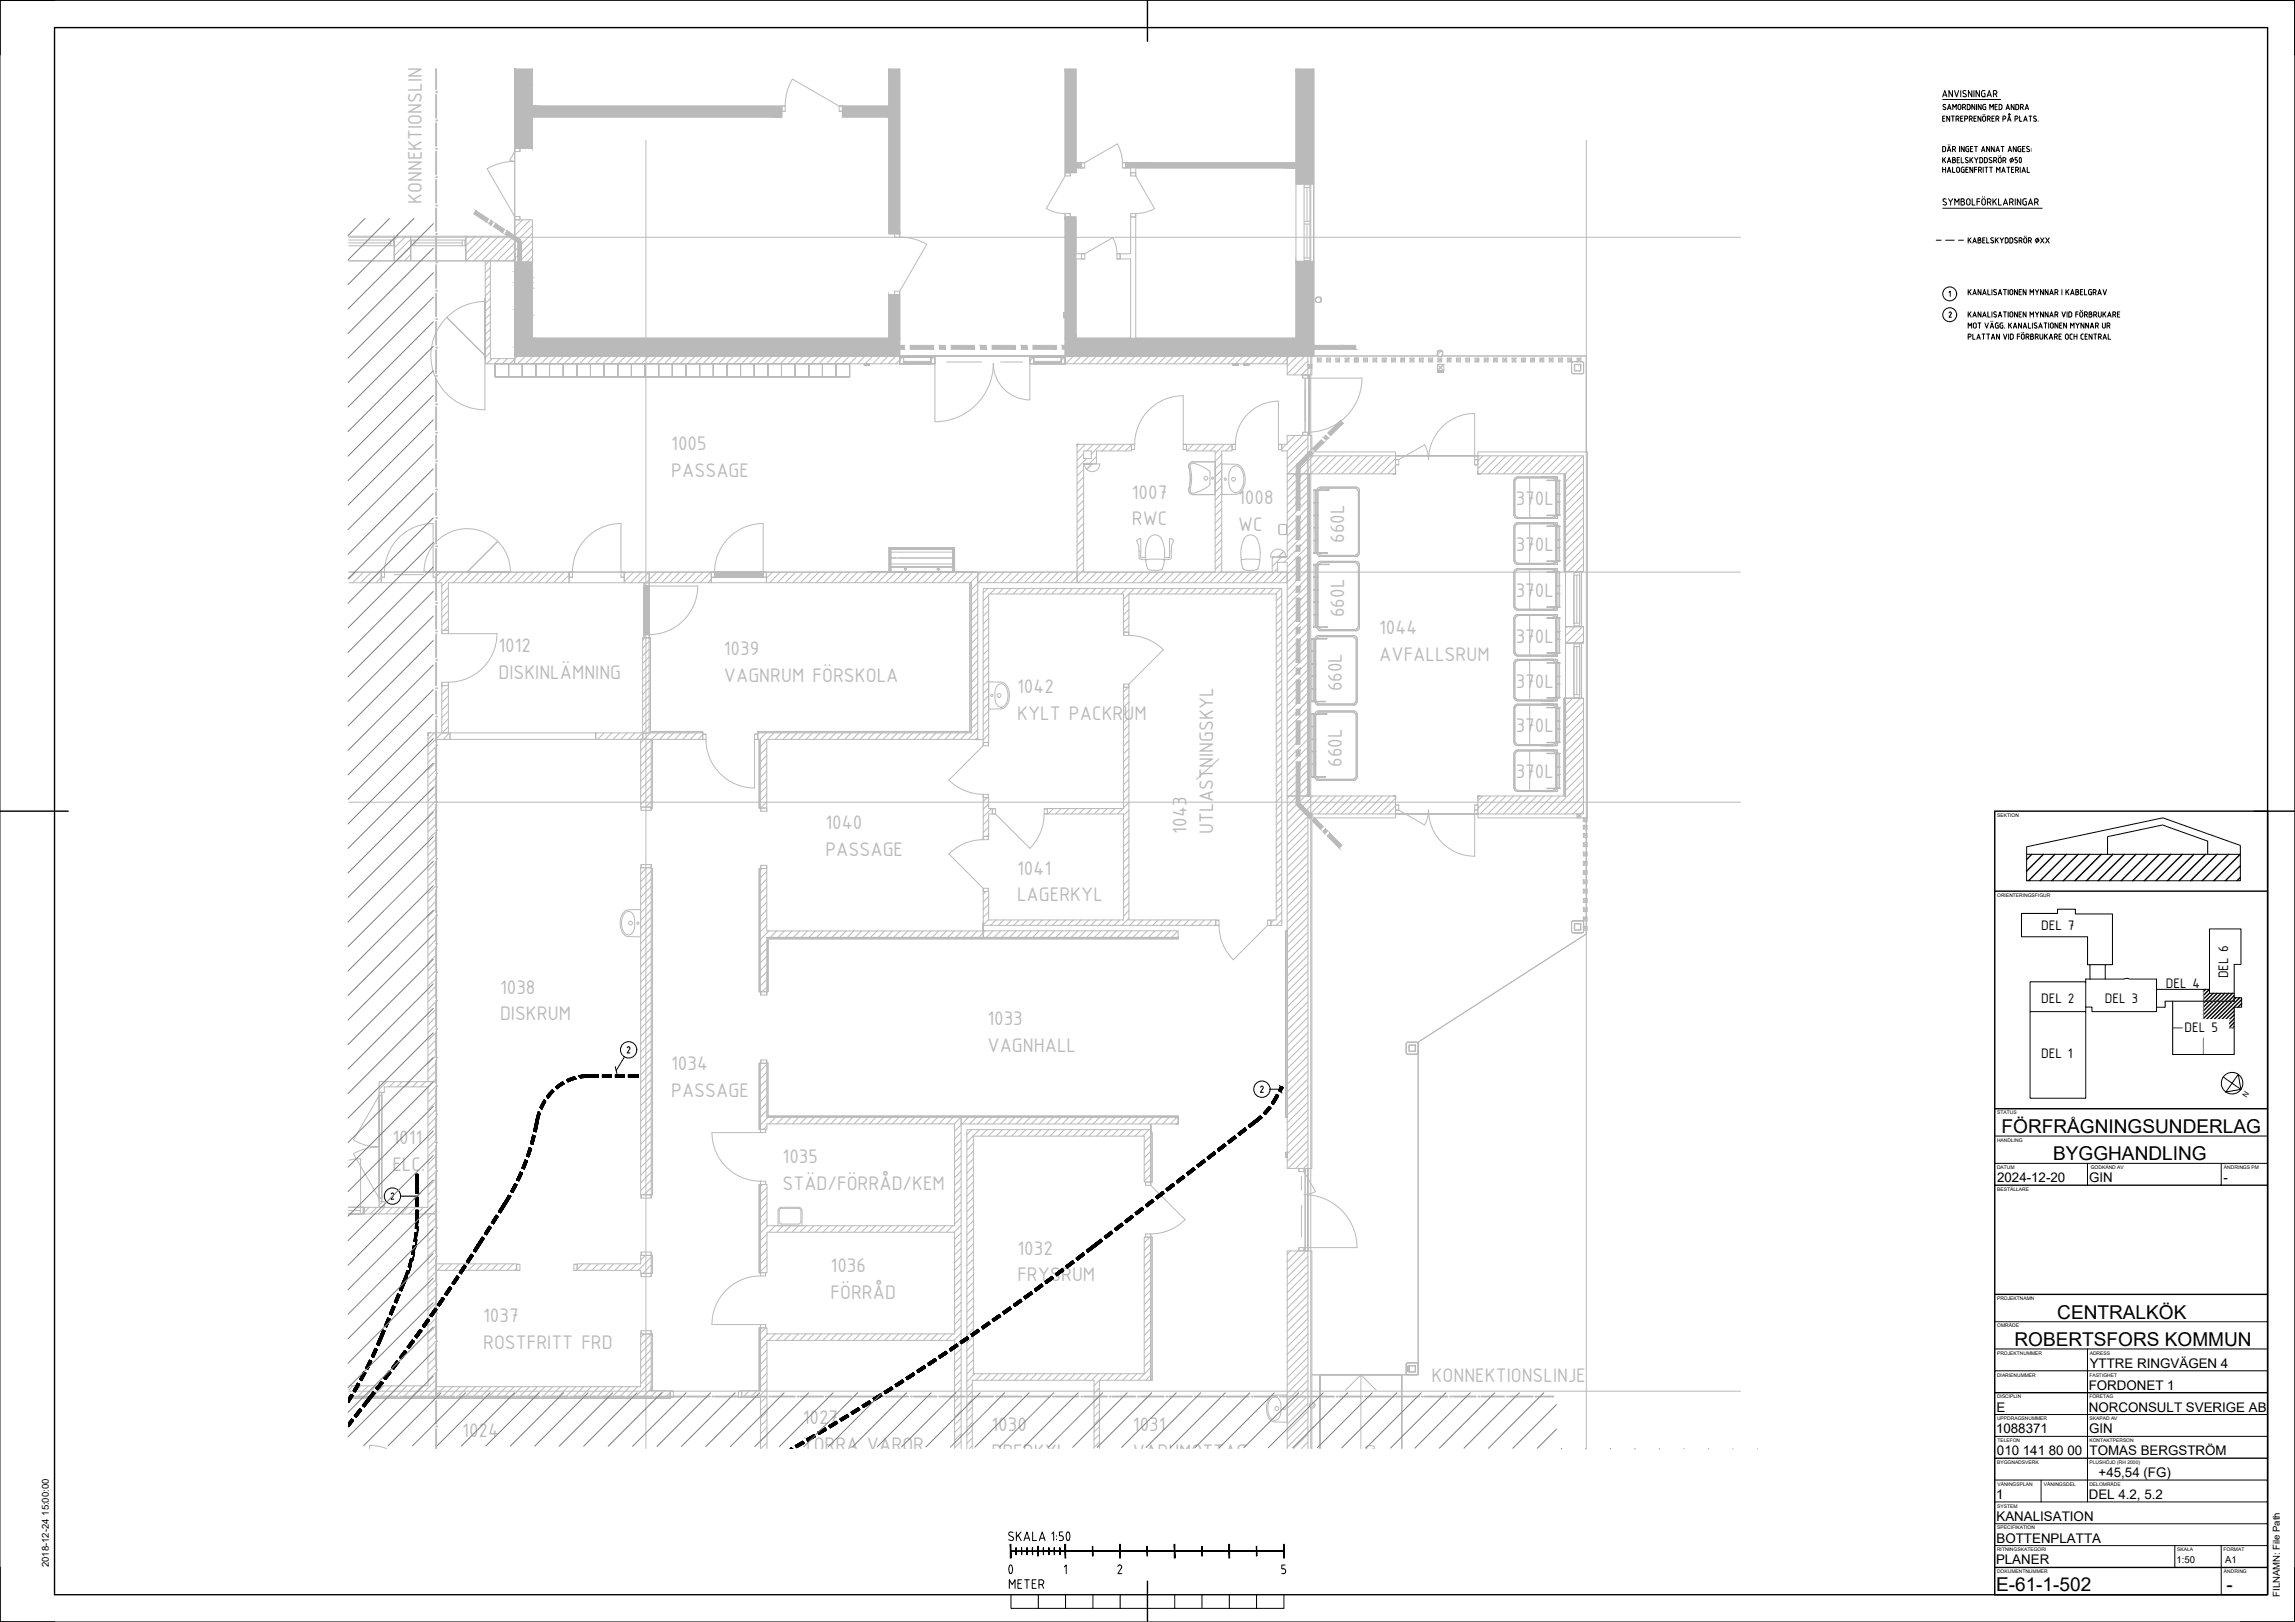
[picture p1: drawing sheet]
<svg xmlns="http://www.w3.org/2000/svg" width="841mm" height="594mm" viewBox="0 0 841 594" stroke-linecap="round" stroke-linejoin="round" font-family="sans-serif">
<defs><g id="words">
<text font-size="10.1" x="364.1" y="578.9">0</text>
<g font-size="7.8" fill="#bababa">
<text x="154.6" y="74.6" transform="rotate(-90 154.6 74.6)">KONNEKTIONSLINJE</text>
<text x="246" y="164.9">1005</text>
<text x="246" y="174.7">PASSAGE</text>
<text x="414.8" y="182.6">1007</text>
<text x="453.7" y="184.8">1008</text>
<text x="555.5" y="185.1">370L</text>
<text x="414.8" y="192.4">RWC</text>
<text x="453.7" y="194.6">WC</text>
<text x="492.6" y="198.8" transform="rotate(-90 492.6 198.8)">660L</text>
<text x="555.5" y="201.9">370L</text>
<text x="555.5" y="218.7">370L</text>
<text x="492.6" y="226" transform="rotate(-90 492.6 226)">660L</text>
<text x="505.4" y="232.4">1044</text>
<text x="182.6" y="238.9">1012</text>
<text x="265.3" y="240">1039</text>
<text x="555.5" y="235.5">370L</text>
<text x="505.4" y="242.1">AVFALLSRUM</text>
<text x="182.6" y="248.7">DISKINLÄMNING</text>
<text x="265.3" y="249.7">VAGNRUM FÖRSKOLA</text>
<text x="555.5" y="251.9">370L</text>
<text x="372.7" y="254">1042</text>
<text x="491.8" y="253.3" transform="rotate(-90 491.8 253.3)">660L</text>
<text x="372.7" y="263.8">KYLT PACKRUM</text>
<text x="555.5" y="268.3">370L</text>
<text x="491.8" y="280.9" transform="rotate(-90 491.8 280.9)">660L</text>
<text x="555.5" y="285.1">370L</text>
<text x="302.5" y="303.6">1040</text>
<text x="434.8" y="305.3" transform="rotate(-90 434.8 305.3)">1043</text>
<text x="444.6" y="305.3" transform="rotate(-90 444.6 305.3)">UTLASTNINGSKYL</text>
<text x="302.5" y="313.4">PASSAGE</text>
<text x="372.7" y="320.3">1041</text>
<text x="372.7" y="330.1">LAGERKYL</text>
<text x="183.2" y="364">1038</text>
<text x="183.2" y="373.7">DISKRUM</text>
<text x="361.8" y="375.4">1033</text>
<text x="361.8" y="385.2">VAGNHALL</text>
<text x="245.9" y="391.9">1034</text>
<text x="245.9" y="401.7">PASSAGE</text>
<text x="143.8" y="419">1011</text>
<text x="286.8" y="426">1035</text>
<text x="143.8" y="428.8">ELC.</text>
<text x="286.8" y="435.7">STÄD/FÖRRÅD/KEM</text>
<text x="372.9" y="459.5">1032</text>
<text x="304.4" y="466">1036</text>
<text x="372.9" y="469.3">FRYSRUM</text>
<text x="304.4" y="475.8">FÖRRÅD</text>
<text x="177" y="484.1">1037</text>
<text x="177" y="493.9">ROSTFRITT FRD</text>
<text x="524.6" y="506.3">KONNEKTIONSLINJE</text>
<text x="294.2" y="521.5">1027</text>
<text x="169.4" y="526.5">1024</text>
<text x="363.3" y="524.3">1030</text>
<text x="415.2" y="524.3">1031</text>
<text x="294.2" y="531.3">TORRA VAROR</text>
<text x="363.3" y="534.1">PREPKYL</text>
<text x="415.2" y="534.1">VARUMOTTAG.</text>
</g>
<g font-size="7">
<text x="733.5" y="415">FÖRFRÅGNINGSUNDERLAG</text>
<text x="752.4" y="425">BYGGHANDLING</text>
<text x="753.9" y="483">CENTRALKÖK</text>
<text x="738.2" y="493">ROBERTSFORS KOMMUN</text>
<text x="731.5" y="582.8">E-61-1-502</text>
<text x="815.9" y="582.8">-</text>
</g>
<text font-size="6.6" x="368.7" y="583.1">METER</text>
<text font-size="5.6" fill="#bababa" x="504" y="557.1" transform="rotate(-90 504 557.1)">LUTNING 1:20</text>
<g font-size="5.4">
<text x="748" y="340.5">DEL 7</text>
<text x="816.5" y="358.4" transform="rotate(-90 816.5 358.4)">DEL 6</text>
<text x="793.7" y="361.8">DEL 4</text>
<text x="748" y="367.2">DEL 2</text>
<text x="771.3" y="367.2">DEL 3</text>
<text x="800.6" y="377.8">DEL 5</text>
<text x="748" y="387.4">DEL 1</text>
</g>
<g font-size="4.9">
<text x="731.9" y="433">2024-12-20</text>
<text x="765.6" y="433">GIN</text>
<text x="814.9" y="433">-</text>
<text x="765.8" y="501">YTTRE RINGVÄGEN 4</text>
<text x="765.4" y="509">FORDONET 1</text>
<text x="731.6" y="517">E</text>
<text x="765.5" y="517">NORCONSULT SVERIGE AB</text>
<text x="731.5" y="525">1088371</text>
<text x="765.6" y="525">GIN</text>
<text x="731.8" y="533">010 141 80 00</text>
<text x="765.7" y="533">TOMAS BERGSTRÖM</text>
<text x="769.1" y="541">+45,54 (FG)</text>
<text x="731.5" y="549">1</text>
<text x="765.5" y="549">DEL 4.2, 5.2</text>
<text x="731.6" y="557">KANALISATION</text>
<text x="731.6" y="565">BOTTENPLATTA</text>
<text x="731.5" y="573">PLANER</text>
</g>
<g font-size="3.5">
<text x="17.9" y="574" transform="rotate(-90 17.9 574)">2018-12-24 15:00:00</text>
<text x="797.6" y="572.4">1:50</text>
<text x="815.4" y="572.4">A1</text>
<text x="835.5" y="584.9" transform="rotate(-90 835.5 584.9)">FILNAMN: File Path</text>
</g>
<text font-size="2.8" x="823.3" y="402" transform="rotate(-56 823.3 402)">N</text>
<g font-size="1.8">
<text x="731.9" y="299.2">SEKTION</text>
<text x="731.9" y="328.5">ORIENTERINGSFIGUR</text>
<text x="731.9" y="408.2">STATUS</text>
<text x="731.8" y="418.2">HANDLING</text>
<text x="731.8" y="428.2">DATUM</text>
<text x="766.2" y="428.2">GODKÄND AV</text>
<text x="815" y="428.2">ÄNDRINGS PM</text>
<text x="731.9" y="436.2">BESTÄLLARE</text>
<text x="731.8" y="476.2">PROJEKTNAMN</text>
<text x="731.9" y="486.2">OMRÅDE</text>
<text x="731.8" y="496.2">PROJEKTNUMMER</text>
<text x="765.8" y="496.2">ADRESS</text>
<text x="731.8" y="504.2">DIARIENUMMER</text>
<text x="765.7" y="504.2">FASTIGHET</text>
<text x="731.8" y="512.2">DISCIPLIN</text>
<text x="765.7" y="512.2">FÖRETAG</text>
<text x="731.8" y="520.2">UPPDRAGSNUMMER</text>
<text x="765.7" y="520.2">SKAPAD AV</text>
<text x="731.9" y="528.2">TELEFON</text>
<text x="765.7" y="528.2">KONTAKTPERSON</text>
<text x="731.9" y="536.2">BYGGNADSVERK</text>
<text x="765.7" y="536.2">PLUSHÖJD (RH 2000)</text>
<text x="732" y="544.2">VÅNINGSPLAN</text>
<text x="749" y="544.2">VÅNINGSDEL</text>
<text x="765.7" y="544.2">DELOMRÅDE</text>
<text x="731.9" y="552.2">SYSTEM</text>
<text x="731.9" y="560.2">SPECIFIKATION</text>
<text x="731.8" y="568.2">RITNINGSKATEGORI</text>
<text x="797.9" y="568.2">SKALA</text>
<text x="814.8" y="568.2">FORMAT</text>
<text x="731.8" y="576.2">DOKUMENTNUMMER</text>
<text x="815" y="576.2">ÄNDRING</text>
</g>
</g></defs>
<g fill="#bababa" stroke="#bababa" stroke-width=".37">
<path d="M475.8 25.3h5.6v42z"/>
<path d="M188.9 25.3h6.2v5.7z"/>
<path d="M392 25.3h2.3v38z"/>
<path d="M325.7 25.3h4v60.4z"/>
<path d="M474.9 25.3v42h6.5zM474.9 25.3h.9l5.6 42z"/>
<path d="M474.9 95.8l6.5 30.7v-30.7zM474.9 95.8l6.5 30.7h-6.5z"/>
<path d="M477.1 126.5l2.2 1.4v-1.4zM477.1 126.5l2.2 1.4h-2.2z"/>
<path d="M474.9 127.9l6.5 2.5v-2.5zM474.9 127.9l6.5 2.5h-6.5z"/>
<path d="M390.3 123.9l84.6 2.6v-2.6zM390.3 123.9l84.6 2.6h-84.6z"/>
<path d="M447.1 126.5l2.2 .8v-.8zM447.1 126.5l2.2 .8h-2.2z"/>
<path d="M466.4 126.5l2.1 1.4v-1.4zM466.4 126.5l2.1 1.4h-2.1z"/>
<path d="M462.1 126.5l2.2 1.4v-1.4zM462.1 126.5l2.2 1.4h-2.2z"/>
<path d="M451.4 126.5l2.2 1.4v-1.4zM451.4 126.5l2.2 1.4h-2.2z"/>
<path d="M447.1 127.3l2.2 .6v-.6zM447.1 127.3l2.2 .6h-2.2z"/>
<path d="M436.4 126.5l2.2 1.4v-1.4zM436.4 126.5l2.2 1.4h-2.2z"/>
<path d="M432.1 126.5l2.2 1.4v-1.4zM432.1 126.5l2.2 1.4h-2.2z"/>
<path d="M421.4 126.5l2.1 1.4v-1.4zM421.4 126.5l2.1 1.4h-2.1z"/>
<path d="M417.1 126.5l2.2 1.4v-1.4zM417.1 126.5l2.2 1.4h-2.2z"/>
<path d="M406.4 126.5l2.2 1.4v-1.4zM406.4 126.5l2.2 1.4h-2.2z"/>
<path d="M402.1 126.5l2.2 1.4v-1.4zM402.1 126.5l2.2 1.4h-2.2z"/>
<path d="M391.4 126.5l2.2 1.4v-1.4zM391.4 126.5l2.2 1.4h-2.2z"/>
<path d="M390.3 127.9l84.6 2.5v-2.5zM390.3 127.9l84.6 2.5h-84.6z"/>
<path d="M191.1 123.9l138.6 2.6v-2.6zM191.1 123.9l138.6 2.6h-138.6z"/>
<path d="M252.1 126.5l2.2 .1zM252.1 126.5l2.2 .1z"/>
<path d="M256.4 126.5l2.2 .3v-.3zM256.4 126.5l2.2 .3h-2.2z"/>
<path d="M188.6 123.9l1.1 3.3v-3.3zM188.6 123.9l1.1 3.3h-1.1z"/>
<path d="M267.1 126.5l2.2 .8v-.8zM267.1 126.5l2.2 .8h-2.2z"/>
<path d="M327.1 126.5l2.2 1.4v-1.4zM327.1 126.5l2.2 1.4h-2.2z"/>
<path d="M316.4 126.5l2.2 1.4v-1.4zM316.4 126.5l2.2 1.4h-2.2z"/>
<path d="M312.1 126.5l2.2 1.4v-1.4zM312.1 126.5l2.2 1.4h-2.2z"/>
<path d="M301.4 126.5l2.2 1.4v-1.4zM301.4 126.5l2.2 1.4h-2.2z"/>
<path d="M297.1 126.5l2.2 1.4v-1.4zM297.1 126.5l2.2 1.4h-2.2z"/>
<path d="M286.4 126.5l2.1 1.4v-1.4zM286.4 126.5l2.1 1.4h-2.1z"/>
<path d="M282.1 126.5l2.2 1.4v-1.4zM282.1 126.5l2.2 1.4h-2.2z"/>
<path d="M271.4 126.5l2.2 1.4v-1.4zM271.4 126.5l2.2 1.4h-2.2z"/>
<path d="M267.1 127.3l2.2 .6v-.6zM267.1 127.3l2.2 .6h-2.2z"/>
<path d="M256.4 126.8l2.2 1.1v-1.1zM256.4 126.8l2.2 1.1h-2.2z"/>
<path d="M252.1 126.6l2.2 1.3v-1.3zM252.1 126.6l2.2 1.3h-2.2z"/>
<path d="M241.4 126.5l2.2 1.4v-1.4zM241.4 126.5l2.2 1.4h-2.2z"/>
<path d="M237.1 126.5l2.2 1.4v-1.4zM237.1 126.5l2.2 1.4h-2.2z"/>
<path d="M226.4 126.5l2.2 1.4v-1.4zM226.4 126.5l2.2 1.4h-2.2z"/>
<path d="M222.1 126.5l2.2 1.4v-1.4zM222.1 126.5l2.2 1.4h-2.2z"/>
<path d="M211.4 126.5l2.2 1.4v-1.4zM211.4 126.5l2.2 1.4h-2.2z"/>
<path d="M207.1 126.5l2.2 1.4v-1.4zM207.1 126.5l2.2 1.4h-2.2z"/>
<path d="M188.6 127.2l1.8 .7v-.7zM188.6 127.2l1.8 .7h-1.8z"/>
<path d="M188.6 127.9l141.1 2.5v-2.5zM188.6 127.9l141.1 2.5h-141.1z"/>
<path d="M191.1 96l4 3.5v-3.5zM191.1 96l4 3.5h-4z"/>
<path d="M188.6 96l1.1 3.5v-3.5zM188.6 96l1.1 3.5h-1.1z"/>
<path d="M188.6 99.5l6.5 2v-2zM188.6 99.5l6.5 2h-6.5z"/>
<path d="M191.1 101.5l4 2v-2zM191.1 101.5l4 2h-4z"/>
<path d="M188.6 101.5l1.1 2v-2zM188.6 101.5l1.1 2h-1.1z"/>
<path d="M188.6 103.5l6.5 1.9v-1.9zM188.6 103.5l6.5 1.9h-6.5z"/>
<path d="M191.1 105.4l4 8v-8zM191.1 105.4l4 8h-4z"/>
<path d="M188.6 105.4l1.1 8v-8zM188.6 105.4l1.1 8h-1.1z"/>
<path d="M188.6 113.4l6.5 1.9v-1.9zM188.6 113.4l6.5 1.9h-6.5z"/>
<path d="M191.1 115.3l4 8.6v-8.6zM191.1 115.3l4 8.6h-4z"/>
<path d="M188.6 115.3l1.1 8.6v-8.6zM188.6 115.3l1.1 8.6h-1.1z"/>
<path d="M188.6 25.3v5.7h6.5zM188.6 25.3h.3l6.2 5.7z"/>
<path d="M188.6 31l6.5 23.3v-23.3zM188.6 31l6.5 23.3h-6.5z"/>
<path d="M390.3 25.3v38h4zM390.3 25.3h1.7l2.3 38z"/>
<path d="M390.3 79.5l4 44.4v-44.4zM390.3 79.5l4 44.4h-4z"/>
<path d="M325.7 25.3v60.4h4zM325.7 25.3l4 60.4z"/>
<path d="M325.7 107.9l4 16v-16zM325.7 107.9l4 16h-4z"/>
<path d="M308.7 38.9l17 4v-4zM308.7 38.9l17 4h-17z"/>
<path d="M195.1 38.9l91.4 4v-4zM195.1 38.9l91.4 4h-91.4z"/>
<path d="M412.5 59.6l62.4 1.9v-1.9zM412.5 59.6l62.4 1.9h-62.4z"/>
<path d="M394.3 59.6l2 1.9v-1.9zM394.3 59.6l2 1.9h-2z"/>
<path d="M481.4 126.6v1.3h2.2zM481.4 126.6h2.2v1.3z"/>
<path d="M190.4 126.5v1.4h16.7zM190.4 126.5h16.7v1.4z"/>
<path d="M481.4 126.5l2.2 .1zM481.4 126.5l2.2 .1z"/>
<path d="M492.1 126.5v1.4h4.7zM492.1 126.5h4.7v1.4z"/>
<path d="M479.3 126.5v1.4h2.1zM479.3 126.5h2.1v1.4z"/>
<path d="M483.6 126.5v1.4h8.5zM483.6 126.5h8.5v1.4z"/>
<path d="M464.3 126.5v1.4h2.1zM464.3 126.5h2.1v1.4z"/>
<path d="M468.5 126.5v1.4h8.6zM468.5 126.5h8.6v1.4z"/>
<path d="M449.3 126.5v1.4h2.1zM449.3 126.5h2.1v1.4z"/>
<path d="M453.6 126.5v1.4h8.5zM453.6 126.5h8.5v1.4z"/>
<path d="M434.3 126.5v1.4h2.1zM434.3 126.5h2.1v1.4z"/>
<path d="M438.6 126.5v1.4h8.5zM438.6 126.5h8.5v1.4z"/>
<path d="M419.3 126.5v1.4h2.1zM419.3 126.5h2.1v1.4z"/>
<path d="M423.5 126.5v1.4h8.6zM423.5 126.5h8.6v1.4z"/>
<path d="M404.3 126.5v1.4h2.1zM404.3 126.5h2.1v1.4z"/>
<path d="M408.6 126.5v1.4h8.5zM408.6 126.5h8.5v1.4z"/>
<path d="M389.3 126.5v1.4h2.1zM389.3 126.5h2.1v1.4z"/>
<path d="M393.6 126.5v1.4h8.5zM393.6 126.5h8.5v1.4z"/>
<path d="M374.3 126.5v1.4h2.1zM374.3 126.5h2.1v1.4z"/>
<path d="M378.5 126.5v1.4h8.6zM378.5 126.5h8.6v1.4z"/>
<path d="M359.3 126.5v1.4h2.1zM359.3 126.5h2.1v1.4z"/>
<path d="M363.6 126.5v1.4h8.5zM363.6 126.5h8.5v1.4z"/>
<path d="M344.3 126.5v1.4h2.1zM344.3 126.5h2.1v1.4z"/>
<path d="M348.6 126.5v1.4h8.5zM348.6 126.5h8.5v1.4z"/>
<path d="M329.3 126.5v1.4h2.1zM329.3 126.5h2.1v1.4z"/>
<path d="M333.5 126.5v1.4h8.6zM333.5 126.5h8.6v1.4z"/>
<path d="M314.3 126.5v1.4h2.1zM314.3 126.5h2.1v1.4z"/>
<path d="M318.6 126.5v1.4h8.5zM318.6 126.5h8.5v1.4z"/>
<path d="M299.3 126.5v1.4h2.1zM299.3 126.5h2.1v1.4z"/>
<path d="M303.6 126.5v1.4h8.5zM303.6 126.5h8.5v1.4z"/>
<path d="M284.3 126.5v1.4h2.1zM284.3 126.5h2.1v1.4z"/>
<path d="M288.5 126.5v1.4h8.6zM288.5 126.5h8.6v1.4z"/>
<path d="M269.3 126.5v1.4h2.1zM269.3 126.5h2.1v1.4z"/>
<path d="M273.6 126.5v1.4h8.5zM273.6 126.5h8.5v1.4z"/>
<path d="M254.3 126.5v1.4h2.1zM254.3 126.5h2.1v1.4z"/>
<path d="M258.6 126.5v1.4h8.5zM258.6 126.5h8.5v1.4z"/>
<path d="M239.3 126.5v1.4h2.1zM239.3 126.5h2.1v1.4z"/>
<path d="M243.6 126.5v1.4h8.5zM243.6 126.5h8.5v1.4z"/>
<path d="M224.3 126.5v1.4h2.1zM224.3 126.5h2.1v1.4z"/>
<path d="M228.6 126.5v1.4h8.5zM228.6 126.5h8.5v1.4z"/>
<path d="M209.3 126.5v1.4h2.1zM209.3 126.5h2.1v1.4z"/>
<path d="M213.6 126.5v1.4h8.5zM213.6 126.5h8.5v1.4z"/>
<path d="M261.9 209.5l17.8 1.9v-1.9zM261.9 209.5l17.8 1.9h-17.8z"/>
<path d="M236 214.6v17.8l1.9-17.8zM237.9 214.6v17.8h-1.9z"/>
<path d="M476.4 170.5l-.3 3.5h.3zM476.1 170.5h.3l-.3 3.5z"/>
<path d="M476.4 182.6l-1.3 2.2h1.3zM475.1 182.6h1.3l-1.3 2.2z"/>
<path d="M476.4 279l-1.4 15.5h1.4zM475 279h1.4l-1.4 15.5z"/>
<path d="M475.1 182.6l-.1 2.2zM475 182.6v2.2z"/>
<path d="M476.1 170.5l-1.1 3.5h1.1zM475 170.5h1.1l-1.1 3.5z"/>
<path d="M476.4 184.8l-1.4 2.1h1.4zM475 184.8h1.4l-1.4 2.1z"/>
<path d="M476.4 174l-1.4 8.6h1.4zM475 174h1.4l-1.4 8.6z"/>
<path d="M476.4 199.7l-1.4 2.2h1.4zM475 199.7h1.4l-1.4 2.2z"/>
<path d="M476.4 189l-1.4 8.6h1.4zM475 189h1.4l-1.4 8.6z"/>
<path d="M476.4 214.7l-1.4 2.2h1.4zM475 214.7h1.4l-1.4 2.2z"/>
<path d="M476.4 204l-1.4 8.6h1.4zM475 204h1.4l-1.4 8.6z"/>
<path d="M476.4 229.8l-1.4 2.1h1.4zM475 229.8h1.4l-1.4 2.1z"/>
<path d="M476.4 219l-1.4 8.6h1.4zM475 219h1.4l-1.4 8.6z"/>
<path d="M476.4 244.7l-1.4 2.2h1.4zM475 244.7h1.4l-1.4 2.2z"/>
<path d="M476.4 234l-1.4 8.6h1.4zM475 234h1.4l-1.4 8.6z"/>
<path d="M476.4 259.8l-1.4 2.1h1.4zM475 259.8h1.4l-1.4 2.1z"/>
<path d="M476.4 249l-1.4 8.6h1.4zM475 249h1.4l-1.4 8.6z"/>
<path d="M476.4 274.8l-1.4 2.1h1.4zM475 274.8h1.4l-1.4 2.1z"/>
<path d="M476.4 264l-1.4 8.6h1.4zM475 264h1.4l-1.4 8.6z"/>
<path d="M491.2 154l-4.6 4.6 4.8-4.4zM486.6 158.6l4.8-4.4-4.6 4.6z"/>
<path d="M478.5 166.8l1.5-.1-.7-.7zM478.5 166.8l1.5-.1-.8 .8z"/>
<path d="M491.4 154.2l-4.6 4.6 5.4-3.8zM486.8 158.8l5.4-3.8-4.6 4.6z"/>
<path d="M480 166.7l-.8 .8 1.1-.5zM479.2 167.5l1.1-.5-.8 .8z"/>
<path d="M478.5 166.8l-3.3 3.2 3.8-2.7zM475.2 170l3.8-2.7-3.3 3.2z"/>
<path d="M475.7 170.5l3.6-2.9-.3-.3zM475.7 170.5l3.6-2.9-2.9 2.9z"/>
<path d="M479.3 167.6l-2.9 2.9zM476.4 170.5l3-2.8z"/>
<path d="M480.1 165.1l-.8 .9 1.8 .1zM479.3 166l1.8 .1-.8 .9z"/>
<path d="M476.4 170.6l3.1-2.8zM476.4 170.6l3.1-2.8-3.1 3z"/>
<path d="M485.8 159.4l-.8 .8 1.8 .2zM485 160.2l1.8 .2-.8 .8z"/>
<path d="M484.2 161.1l-3.3 3.2 4.3-2.3zM480.9 164.3l4.3-2.3-3.3 3.3z"/>
<path d="M487.3 305.2l3.5 5.4 1-1zM487.3 305.2l3.5 5.4-4.5-4.5z"/>
<path d="M479.4 297.2l-.2 1.8 1-1zM479.4 297.2l-.2 1.8-.8-.8z"/>
<path d="M476.4 294.3l2.8 3.1 .2-.2zM476.4 294.3l2.8 3.1-2.8-2.9z"/>
<path d="M476.4 294.5l2.5 3.2 .3-.3zM475.7 294.5h.7l2.5 3.2z"/>
<path d="M480.2 298l-.2 1.8 1-1zM480.2 298l-.2 1.8-.8-.8z"/>
<path d="M475.7 294.5l2.7 3.7 .5-.5zM475.7 294.5l2.7 3.7-3.2-3.2z"/>
<path d="M485.7 303.6l-.2 1.7 1-1zM485.7 303.6l-.2 1.7-.8-.7z"/>
<path d="M481.8 299.6l2.1 4.2 1-1zM481.8 299.6l2.1 4.2-3.1-3.2z"/>
<path d="M189.7 117.3v2l.7-2zM190.4 117.3v2h-.7z"/>
<path d="M189.7 88.4v11.1l1.4-11.1zM191.1 88.4v11.1h-1.4z"/>
<path d="M190.4 117.3v2l.7-2zM191.1 117.3v2h-.7z"/>
<path d="M189.7 119.3v7.9l.7-7.9zM190.4 119.3v7.9h-.7z"/>
<path d="M189.7 115.3v2l1.4-2zM191.1 115.3v2h-1.4z"/>
<path d="M190.4 119.3v7.2l.7-7.2zM191.1 119.3v7.2h-.7z"/>
<path d="M189.7 101.5v2l1.4-2zM191.1 101.5v2h-1.4z"/>
<path d="M189.7 105.4v8l1.4-8zM191.1 105.4v8h-1.4z"/>
<path d="M174.4 77.1l-.8 1.2 4.7 3.1zM174.4 77.1l4.7 3.1-.8 1.2z"/>
<path d="M186.6 85.1l-.8 1.2 .9 .5zM186.6 85.1l.9 .6-.8 1.1z"/>
<path d="M185.8 84.6l-.8 1.1 .8 .6zM185.8 84.6l.8 .5-.8 1.2z"/>
<path d="M187.5 85.7l-.8 1.1 3.4 2.2zM187.5 85.7l3.3 2.1-.7 1.2z"/>
<path d="M179.9 80.7l-.8 1.2 .9 .6zM179.9 80.7l.8 .6-.7 1.2z"/>
<path d="M181.6 81.8l-.8 1.2 3.4 2.2zM181.6 81.8l3.3 2.2-.7 1.2z"/>
</g>
<g fill="none" stroke="#bababa" stroke-width=".37">
<path d="M195.1 25.3v13.6h91.4v4h-91.4v11.4h-6.5v-29v61.1v-5.9h6.5v15.5M286.7 38.9h1M287.7 38.9a19.4 19.4 0 0 1 2.7-10l17.1 10h1M287.7 38.9v1.9h-1M287.7 38.9h-1.2v1.9h1.2M325.7 25.3v13.6h-17v4h17v42.8h4v-60.4M390.3 25.3v38h4v-1.8h2v-1.9h-2v-34.3M474.9 25.3v34.3h-62.4v1.9h1.8v1.8h1.9v-1.8h58.7v5.8h6.5v-42v101.2v-30.7h-6.5M188.6 54.5v1h1.9v-1M190.5 55.5v-1.2h-1.9v1.2l-1.8 3.1 1.8 .5a19.9 19.9 0 0 0-10.1 2.7l10.1 17.5v1.2h1.9v-1.2M236.7 51.4v479.1M307.5 40.8h1.2v-1.9h-1.2v1.9h1"/>
<path d="M396.5 59.6h1v1.9h-1M411.3 59.6a13.8 13.8 0 0 0-1.8-6.9l-12 6.9h-1.2v1.9h1.2M411.3 59.6h1.2v1.9h-1.2M412.3 59.6h-1v1.9h1M480.3 51.4v479.1M581.3 51.4v479.1M390.3 78.2h1.9v1.1M390.3 63.5v.9h1.9v-.9M390.3 78.2v1.3h1.9v-1.3M390.3 78.2v1.1M392.2 64.4v-1.1h-1.9v1.1l-6.9 12a13.8 13.8 0 0 0 6.9 1.8M414.3 64.4v-1.1h1.9v1.1l6.9 12a13.8 13.8 0 0 1-6.9 1.8v1.3h-1.9v-1.3"/>
<path d="M414.3 79.3v-1.1h1.9v1.1M414.3 63.5v.9h1.9v-.9M474.9 67.3h6.5v28.5h-6.5zM474.9 67.3h6.5M477.9 67.7h2.1v27.8h-2.1zM477.9 68.7h2.1M479 68.7v12.4M127.8 87.9h16.4v2.1h-1v-2.1M127.8 86.5h16.7M127.8 89h15.4M127.8 90h15.4M127.8 86.9h510"/>
<path d="M144.5 86.5h6v9h-6zM144.5 86.5v9h-16.7h60.8v-7.4v7.4M144.5 86.5v9M145.9 86.5l-1.4 1.4M148.8 86.5l-4.3 4.3M150.5 87.6l-6 6M150.5 90.4l-5.1 5.1M150.5 93.3l-2.3 2.2M150.5 86.5h20.2v9h-20.2zM150.8 87.9h19.6v2.1h-19.6zM151.8 89h17.6M151.8 87.9v2.1"/>
<path d="M169.4 87.9v2.1M171.4 86.5l-.7 .7M174.2 86.5l-3.5 3.5M177 86.5l-6.3 6.4M177.8 95.5h1.9v35.9h8.9v1.9h-10.8zM179.7 98l-1.9 1.9M179.9 86.5l-9.1 9M182.7 86.5l-9 9M185.5 86.5l-9 9M186.2 86.5h-15.5v9M187.5 87.3l-9.7 9.7M188.6 88.1v7.4h-17.9"/>
<path d="M188.6 89.7v40.7h289.7M188.6 88.1v42.3h292.8v-2.5v2.5h-91.1v-2.5M188.6 80.3v-1h1.9v1M188.6 88.1v42.3h338.6M188.6 96h1.1M188.7 80.5l-.1 .1M189.2 88.5l-7 7M189.7 90.8l-4.7 4.7M189.7 93.6l-1.9 1.9M191.1 96h4M191.5 80.5l-2.9 2.9M194.4 80.5l-5.8 5.7"/>
<path d="M195.1 96v27.9h130.6v-16h4v18.6M195.1 85.4l-4 4M195.1 88.2l-4 4M195.1 93.9l-2.1 2.1M195.1 82.6l-4.9 4.9M195.1 91.1l-4 4M327.8 85.8v1.1h1.9M327.8 86.9v-1.2h1.9v1.2M329.7 85.8v1.1M329.7 86.8a19.8 19.8 0 0 1 9.9 2.7l-9.9 17.2v.9M396.5 93h1v1.9h-1M397.5 94.9h-1.2v-1.9h1.2l10.2-6a11.8 11.8 0 0 1 1.6 5.9l1.2 .1v1.9h-1.2"/>
<path d="M410.3 93h-1v1.9h1M474.9 95.8v28.1h-58.7v-44.4h-1.9v13.5h-3.8v1.9h3.8v29h-20v-29h2v-1.9h-2v-13.5h-4v47M474.9 95.8h6.5M477.9 94.5h2.1M477.9 82.1h2.1M477.9 81.1h2.1M479 82.1v12.4M177.7 110.4v19.9v-19.9M177.7 109.3h.1M177.7 110.4a19.8 19.8 0 0 0-19.8 19.9 19.8 19.8 0 0 0 19.8 19.8v-39.6M177.8 110.4v19.9v-19.9M177.8 109.3l-.1 22.2z"/>
<path d="M177.8 110.4v20v-20M177.8 110.4v19.9zM177.8 110.4v20M179.7 100.8l-1.9 1.9M179.7 103.6l-1.9 1.9M179.7 106.5l-1.9 1.9M179.7 109.3l-1.9 1.9M179.7 112.1l-1.9 1.9M179.7 114.9l-1.9 2M179.7 117.8l-1.9 1.9M327.8 106.7v1.2h1.9v-1.2h-1.9v.9M389.9 114.5v1.8z"/>
<path d="M389.9 114.5h.4h-.4M389.9 116.3h.4h-.4M390.3 114.5v1.8zM390.3 114.5v1.8v-1.8M482.8 108.8l-.8 .8M483.8 108.8a1.04 1.04 0 0 1 .7 1.1 1.04 1.04 0 0 1-.9 .9l-1.2-.2-.4-.9 .6-.8 1.2-.1M177.7 130.2l-14-13.9 14 14M177.7 131.5v-22.2v22.2M179.7 120.6l-1.9 1.9M179.7 123.4l-1.9 1.9M179.7 126.3l-1.9 1.9M179.7 129.1l-1.9 1.9"/>
<path d="M180.3 131.4l-1.9 1.9M181.4 133.3h5v4.8h-5v-4.8h5v4.8h-5zM183.1 131.4l-1.9 1.9M185.9 131.4l-1.9 1.9M186.4 133.3h5v4.8h-5v-4.8h5v4.8h-5zM188.6 130.4h141.1v2.9h-141.1zM188.6 123.9v6.5h141.1v-2.5M189.8 130.4l-2.9 2.9M191.4 133.3h5v4.8h-5v-4.8h5v4.8h-5zM192.6 130.4l-2.9 2.9M195.4 130.4l-2.9 2.9M196.4 133.3h5v4.8h-5v-4.8h5v4.8h-5z"/>
<path d="M198.2 130.4l-2.9 2.9M201.1 130.4l-2.9 2.9M201.4 133.3h5v4.8h-5v-4.8h5v4.8h-5zM203.9 130.4l-2.9 2.9M206.4 133.3h5v4.8h-5v-4.8h5v4.8h-5zM206.7 130.4l-2.9 2.9M209.5 130.4l-2.8 2.9M211.4 133.3h5v4.8h-5v-4.8h5v4.8h-5zM212.4 130.4l-2.9 2.9M215.2 130.4l-2.9 2.9M216.4 133.3h5v4.8h-5v-4.8h5v4.8h-5zM218 130.4l-2.9 2.9"/>
<path d="M220.9 130.4l-2.9 2.9M221.4 133.3h5v4.8h-5v-4.8h5v4.8h-5zM223.7 130.4l-2.9 2.9M226.4 133.3h5v4.8h-5v-4.8h5v4.8h-5zM226.5 130.4l-2.9 2.9M229.4 130.4l-2.9 2.9M231.4 133.3h5v4.8h-5v-4.8h5v4.8h-5zM232.2 130.4l-2.9 2.9M235 130.4l-2.9 2.9M236.4 133.3h5v4.8h-5v-4.8h5v4.8h-5zM237.8 130.4l-2.9 2.9M240.7 130.4l-2.9 2.9"/>
<path d="M241.4 133.3h5v4.8h-5v-4.8h5v4.8h-5zM243.5 130.4l-2.9 2.9M246.3 130.4l-2.9 2.9M246.4 133.3h5v4.8h-5v-4.8h5v4.8h-5zM249.2 130.4l-2.9 2.9M251.4 133.3h5v4.8h-5v-4.8h5v4.8h-5zM252 130.4l-2.9 2.9M254.8 130.4l-2.9 2.9M256.4 133.3h5v4.8h-5v-4.8h5v4.8h-5zM257.6 130.4l-2.9 2.9M260.5 130.4l-2.9 2.9M261.4 133.3h5v4.8h-5v-4.8h5v4.8h-5z"/>
<path d="M263.3 130.4l-2.9 2.9M266.1 130.4l-2.9 2.9M266.4 133.3h5v4.8h-5v-4.8h5v4.8h-5zM269 130.4l-2.9 2.9M271.4 133.3h5v4.8h-5v-4.8h5v4.8h-5zM271.8 130.4l-2.9 2.9M274.6 130.4l-2.9 2.9M276.4 133.3h5v4.8h-5v-4.8h5v4.8h-5zM277.4 130.4l-2.9 2.9M280.3 130.4l-2.9 2.9M281.4 133.3h5v4.8h-5v-4.8h5v4.8h-5zM283.1 130.4l-2.9 2.9"/>
<path d="M285.9 130.4l-2.9 2.9M286.4 133.3h5v4.8h-5v-4.8h5v4.8h-5zM288.8 130.4l-2.9 2.9M291.4 133.3h5v4.8h-5v-4.8h5v4.8h-5zM291.6 130.4l-2.9 2.9M294.4 130.4l-2.9 2.9M296.4 133.3h5v4.8h-5v-4.8h5v4.8h-5zM297.2 130.4l-2.9 2.9M300.1 130.4l-2.9 2.9M301.4 133.3h5v4.8h-5v-4.8h5v4.8h-5zM302.9 130.4l-2.9 2.9M305.7 130.4l-2.9 2.9"/>
<path d="M306.4 133.3h5v4.8h-5v-4.8h5v4.8h-5zM308.5 130.4l-2.9 2.9M311.4 130.4l-2.9 2.9M314.2 130.4l-2.9 2.9M316.7 133.7h1.9zM316.7 133.3h1.9zM316.7 133.7v-.4v.4M316.7 133.3h1.9h-1.9M317 130.4l-2.9 2.9M318.6 133.7v-.4v.4M319.9 130.4l-2.9 2.9M322.7 130.4l-2.9 2.9"/>
<path d="M325.5 130.4l-2.9 2.9M328.4 130.4l-2.9 2.9M329.7 133.3v-2.5v2.5M329.7 133.3h11.5v-2.5v2.5zM329.7 130.8h11.5h-11.5M329.7 130.8h1.4v2.5h-1.4zM330.7 130.8l-2.4 2.5M331.1 132.4h10.1v.4h-10.1zM331.1 130.8v2.5h10.1h-10.1zM331.1 132.4v.4M332 132.4l-.4 .4M334.8 132.4l-.4 .4"/>
<path d="M337.7 132.4l-.5 .4M340.5 132.4l-.4 .4M341.2 132.8v-.4v.4M341.2 133.3v-2.5v2.5M341.2 130.8h-10.1h10.1M341.2 130.8h1.4v2.5h-1.4v-2.5h1.4v2.5h-1.4zM342 130.8l-.8 .8M342.4 133.3l.2-.2v21.4a21.4 21.4 0 0 0 21.4-21.4 13.4 13.4 0 0 0 13.4 13.4M346.9 132.6h12.8M366.7 132.6h8M377.4 130.8h1.4v2.5h-1.4v-2.5h1.4v2.5h-1.4zM377.4 133.1v13.4"/>
<path d="M378.8 130.8l-1.4 1.4M378.8 133.3v-2.5v2.5M378.8 133.3h11.5v-2.5v2.5zM378.8 130.8h11.5h-11.5M378.8 132.4h10.1v.4h-10.1zM378.8 130.8v2.5h10.1h-10.1zM378.8 132.4v.4M380.1 132.4l-.4 .4M382.9 132.4l-.4 .4M385.7 132.4l-.4 .4M388.6 132.4l-.4 .4M388.9 130.8h1.4v2.5h-1.4z"/>
<path d="M388.9 132.8v-.4v.4M388.9 133.3v-2.5v2.5M388.9 130.8h-10.1h10.1M390.1 130.8l-1.2 1.2M390.3 130.4h81.4v2.9h-81.4zM390.6 130.4l-.3 .2M393.4 130.4l-2.9 2.9M396.2 130.4l-2.9 2.9M399.1 130.4l-2.9 2.9M401.9 130.4l-2.9 2.9M404.7 130.4l-2.9 2.9M407.5 130.4l-2.9 2.9"/>
<path d="M410.4 130.4l-2.9 2.9M413.2 130.4l-2.9 2.9M416 130.4l-2.9 2.9M418.9 130.4l-2.9 2.9M421.7 130.4l-2.9 2.9M424.5 130.4l-2.9 2.9M427.4 130.4l-2.9 2.9M430.2 130.4l-2.9 2.9M433 130.4l-2.9 2.9M435.8 130.4l-2.9 2.9M438.7 130.4l-2.9 2.9M441.5 130.4l-2.9 2.9"/>
<path d="M444.3 130.4l-2.9 2.9M447.1 130.4l-2.9 2.9M450 130.4l-2.9 2.9M451.8 133.7h1.9zM451.8 133.3h1.9zM451.8 133.7v-.4v.4M451.8 133.3h1.9h-1.9M452.8 130.4l-2.9 2.9M453.7 133.7v-.4v.4M455.6 130.4l-2.9 2.9M455.8 133.7h1.9zM455.8 133.3h1.9z"/>
<path d="M455.8 133.7v-.4v.4M455.8 133.3h1.9h-1.9M457.7 133.7v-.4v.4M458.4 130.4l-2.9 2.9M461.3 130.4l-2.9 2.9M464.1 130.4l-2.9 2.9M466.9 130.4l-2.9 2.9M469.8 130.4l-2.9 2.9M471.7 130.4h7.6v6.9h-7.6zM472.6 130.4l-2.9 2.9M475.4 130.4l-3.7 3.7M477.4 138.5v-1.2h1.9v1.2h19.8a19.8 19.8 0 0 1-7.7 15.7"/>
<path d="M477.4 137.5v1h1.9v-1M478.3 130.4l-6.6 6.5M478.3 137.3v.2M478.3 138.5v19.8M478.6 130.4h2.1v6.9h-2.1M479.3 132.2l-5.2 5.1M479.3 135l-2.4 2.3M479.3 133.5h1.4v1.4h-1.4zM479.3 133.5l1.4 1.4M480.7 133.5l-1.3 1.4M480.7 133.5l-1.4 1.4M482.7 131.2h1.4v1.4h-1.4z"/>
<path d="M482.7 131.2l1.4 1.4M483.1 131.2l-.4 .3M484.1 131.2l-1.4 1.4M486.1 131.2h1.4v1.4h-1.4zM486.1 131.2l1.4 1.4M487.5 132.4l-.1 .2M487.5 131.2l-1.4 1.4M489.5 131.2h1.4v1.4h-1.4zM489.5 131.2l1.4 1.4M490.9 131.8l-.7 .8M490.9 131.2l-1.4 1.4M492.9 131.2h1.4v1.4h-1.4z"/>
<path d="M492.9 131.2l1.4 1.4M494.3 131.2l-1.3 1.4M494.3 131.2l-1.4 1.4M496.3 131.2h1.4v1.4h-1.4zM496.3 131.2l1.4 1.4M497.2 131.2l-.9 .9M497.7 131.2l-1.4 1.4M499.7 131.2h1.4v1.4h-1.4zM499.7 131.2l1.4 1.4M500.1 131.2l-.4 .3M501.1 131.2l-1.4 1.4M503.1 131.2h1.4v1.4h-1.4z"/>
<path d="M503.1 131.2l1.4 1.4M504.5 132.4l-.2 .2M504.5 131.2l-1.4 1.4M506.5 131.2h1.4v1.4h-1.4zM506.5 131.2l1.4 1.4M507.9 131.8l-.7 .8M507.9 131.2l-1.4 1.4M509.9 131.2h1.4v1.4h-1.4zM509.9 131.2l1.4 1.4M511.3 131.2l-1.3 1.4M511.3 131.2l-1.4 1.4M513.3 131.2h1.4v1.4h-1.4z"/>
<path d="M513.3 131.2l1.4 1.4M514.2 131.2l-.9 .9M514.7 131.2l-1.4 1.4M516.7 131.2h1.4v1.4h-1.4zM516.7 131.2l1.4 1.4M517 131.2l-.3 .3M518.1 131.2l-1.4 1.4M520.1 131.2h1.4v1.4h-1.4zM520.1 131.2l1.4 1.4M521.5 132.3l-.2 .3M521.5 131.2l-1.4 1.4M523.5 131.2h1.4v1.4h-1.4z"/>
<path d="M523.5 131.2l1.4 1.4M524.9 131.8l-.8 .8M524.9 131.2l-1.4 1.4M526.7 128.8l.1 1.3 .9 .5M526.7 128.8a1.24 1.24 0 0 1 2 0M526.7 133.5h2.4v2.4h-2.4zM526.7 133.5l2.4 2.4M526.9 131.2h1.4v1.4h-1.4zM526.9 131.2l1.4 1.4M527 136.3h1.9zM527 135.9h1.9zM527 136.3v-.4v.4"/>
<path d="M527 135.9h1.9h-1.9M528 128.6l-1.2 1.3M528.3 130.4h53v35.1M528.3 131.2l-1.4 1.4M528.7 128.8l-.1 1.2-.9 .6M528.9 136.3v-.4v.4M528.9 133.5l-2.2 2.1M529.1 133.5l-2.4 2.4M530.3 131.2h1.4v1.4h-1.4zM530.3 131.2l1.4 1.4M531.2 131.2l-.9 .8M531.7 131.2l-1.4 1.4"/>
<path d="M533.7 131.2h1.4v1.4h-1.4zM533.7 131.2l1.4 1.4M534 131.2l-.3 .3M535.1 131.2l-1.4 1.4M537.1 131.2h1.4v1.4h-1.4zM537.1 131.2l1.4 1.4M538.5 132.3l-.2 .3M538.5 131.2l-1.4 1.4M540.5 131.2h1.4v1.4h-1.4zM540.5 131.2l1.4 1.4M541.9 131.7l-.8 .9M541.9 131.2l-1.4 1.4"/>
<path d="M543.9 131.2h1.4v1.4h-1.4zM543.9 131.2l1.4 1.4M545.3 131.2l-1.4 1.4M547.3 131.2h1.4v1.4h-1.4zM547.3 131.2l1.4 1.4M548.2 131.2l-.9 .8M548.7 131.2l-1.4 1.4M550.7 131.2h1.4v1.4h-1.4zM550.7 131.2l1.4 1.4M551 131.2l-.3 .2M552.1 131.2l-1.4 1.4M554.1 131.2h1.4v1.4h-1.4z"/>
<path d="M554.1 131.2l1.4 1.4M555.5 132.3l-.3 .3M555.5 131.2l-1.4 1.4M557.5 131.2h1.4v1.4h-1.4zM557.5 131.2l1.4 1.4M558.9 131.7l-.8 .9M558.9 131.2l-1.4 1.4M560.9 131.2h1.4v1.4h-1.4zM560.9 131.2l1.4 1.4M562.3 131.2l-1.4 1.3M564.3 131.2h1.4v1.4h-1.4zM564.3 131.2l1.4 1.4"/>
<path d="M565.1 131.2l-.8 .8M565.7 131.2l-1.4 1.4M567.7 131.2h1.4v1.4h-1.4zM567.7 131.2l1.4 1.4M567.9 131.2l-.2 .2M569.1 131.2l-1.4 1.4M571.1 131.2h1.4v1.4h-1.4zM571.1 131.2l1.4 1.4M572.5 132.2l-.3 .4M572.5 131.2l-1.4 1.4M574.5 131.2h1.4v1.4h-1.4zM574.5 131.2l1.4 1.4"/>
<path d="M575.9 131.7l-.9 .9M575.9 131.2l-1.4 1.4M576.3 132.5h1.6h-1.6l-.4 .4v3.6l.4 .4h3.6l.4-.4v-3.6l-.4-.4h-.6h.6l.4 .4v3.6l-.4 .4h-3.6l-.4-.4v-3.6zM576.9 133.5h2.4v2.4h-2.4zM577 133.5h-.1M577 133.6h2.2v2.2h-2.2zM577.5 135.8l-.1 .1M577.9 131.2h1.4v1.4h-1.4zM577.9 131.2l1.4 1.4M579.3 131.2l-1.4 1.4M579.3 133.9l-.1 .2M471.7 159.5h7.6v6.5v-.5h.4"/>
<path d="M471.7 159.5v3.2h-2v2.5h2M471.7 159.5h.1M474.6 159.5l-2.9 2.9M477.4 159.5l-5.7 5.7M477.4 159.3v-1h1.9v1M478.3 159.3v.2M478.6 159.5h2.1v6.2M479.7 159.5v-22.2v22.2M490.4 154.9a19.8 19.8 0 0 1-11.1 3.4v1.2h-1.9v-1.2M394.7 162.7h.6h-.6v.6zM395 162.7l-.3 .4M397.1 166.3l-2.4 2.3"/>
<path d="M397.1 171.9l-2.4 2.4M397.1 174.7l-2.4 2.4M397.1 177.6l-2.4 2.4M397.1 165.2h2.8v2.8h-2.8zM397.3 169.9h3zM397.3 169.9h.1M397.3 169.9h3M397.4 169.9h2.8h-2.8M397.4 169.9h2.8zM397.4 169.9h5.7a2.83 2.83 0 0 1-2.9 2.9 2.83 2.83 0 0 1-2.8-2.9zM397.8 162.7l-3.1 3.1M398.2 168l-3.5 3.5"/>
<path d="M400.1 169.9l-1.9 2 2-2M400.3 169.9h-3h3M400.6 162.7l-2.4 2.5M401.8 167.2l-2.6 2.7M403.4 162.7l-3.5 3.6M406.3 162.7l-2.4 2.5M409.1 162.7l-2.4 2.5M411.9 162.7l-2.4 2.5M414.6 162.9l-2.3 2.3M414.8 162.7h1M415.8 162.7v1.9h-1M415.8 162.7h-1.2v1.9h1.2"/>
<path d="M415.8 162.7a17.8 17.8 0 0 1 17.8-17.8v17.8h1M433.6 164.6h1.2v-1.9h-1.2v1.9h1M436.1 171a15.1 15.1 0 0 1 0 8.2M436.1 171a1.13 1.13 0 0 1 1.5-1.3l1.4 .5a11.7 11.7 0 0 1 4.4 2.6v4.4a6.9 6.9 0 0 1-4.4 2.9l-1.4 .5a1.13 1.13 0 0 1-1.5-1.3M436.2 169.5l1-.4 8.1 .1v12h-8.1a1.82 1.82 0 0 1-1.3-3 18.4 18.4 0 0 0-.3-7.8zM437.4 162.7l-2.4 2.5M440.2 162.7l-2.4 2.5M443 162.7l-2.4 2.5M445.9 162.7l-2.4 2.5M447.7 169.9l5.2 .1a4.9 4.9 0 0 1 3.4 5.5 4.9 4.9 0 0 1-3.4 5.5l-5.2 .1zM447.7 166.6l-2.4 2.4M447.7 175l-2.4 2.5"/>
<path d="M447.7 169.4l-2.4 2.4M447.7 172.2l-2.4 2.4M447.7 177.9l-2.4 2.4M448.7 162.7l-3.4 3.4M451.4 171.3a2.2 2.2 0 0 1 3.7 1.1 6.5 6.5 0 0 1-1.4 7.8 2.57 2.57 0 0 1-3.3-2.6l-.1-3.8 .4-1.4zM451.5 162.8l-2.4 2.4M451.7 162.7h1M452.7 162.7a15.8 15.8 0 0 1 15.8-15.8v15.8h1M452.7 162.7v1.9h-1M452.7 162.7h-1.2v1.9h1.2M468.5 164.6h1.2v-1.9h-1.2v1.9h1M471.3 162.7l-1.6 1.7"/>
<path d="M471.7 165.2v8.3h3.3h-3.3v30.5h-5.5v5.5M475 173.2l-3.3 3.3M475 176l-3.3 3.3M475 178.9l-3.3 3.3M475.3 170.1l-3.6 3.6M478.6 173.5h2.1M479 173.5h.5M479.3 173.5h.5h-.5M479.3 173.5v118h.5h-.5M479.3 173.5h.5v118v-118zM479.3 160.4l-7.6 7.6M479.3 163.3l-7.6 7.6"/>
<path d="M479.3 174.6l-2.9 2.9M479.3 177.4l-2.9 2.9M479.8 173.5v118v-118M480.3 167h31.1v6.5h-32.1v-5.5v5.5h-2.9h2.9v118h-2.9h35M480.5 165.5h30.9v2.2M480.7 166.5v.5M481.2 167l-4.8 4.8M481.5 179.6h5.5M481.5 179.6h.6h-.6v22.9h.6h-.6M481.8 179.5h5.2h-5.5v.2M482.1 179.6h-.6h.6M482.1 179.6v22.9"/>
<path d="M482.6 179.8v4.3M482.6 179.7v.1M482.6 179.7h-1.1h1.5h-.3M482.7 179.3l.6-.7 .7-.2h12.8a1.37 1.37 0 0 1 1.4 1.4M482.8 179l-.1 .2M483 179.6h-1.5h1.5l-.4 .1M483 178.8l-.1 .1M483.1 179.9l-.1 .1M483.2 179.6l-.2 .8 .1 22.1M483.3 178.6h-.1M483.5 179.2l-.1 .1M483.6 178.4l-.1 .1"/>
<path d="M483.8 179l-.1 .1M484.1 167l-7.7 7.6M484.2 178.8l-.1 .1M484.6 178.8h11.5a1.61 1.61 0 0 1 1.7 1.6M484.6 178.8l-1.3 .7M484.6 178.8h11.6M486.9 167l-6.6 6.5M487 179.5l-5.2 .1M489.7 167l-6.5 6.5M492.6 167l-6.6 6.5M495.4 167l-6.6 6.5M496.6 178.8l.1 .1"/>
<path d="M497 179l.1 .1M497.3 179.2l.1 .1M497.6 179.5v.1M497.7 179.9l.1 .1M498.2 179.8v22.6l-.3 .8-1.1 .6M498.2 167l-6.6 6.5M501.1 167l-6.6 6.5M503.9 167l-6.6 6.5M506.7 167l-6.6 6.5M509.5 167l-6.5 6.5M511.4 172.5l.1 1.1h-1l.9-.1zM511.4 167.9l-5.6 5.6"/>
<path d="M511.4 170.7l-2.8 2.8M511.4 167h30.2M511.5 173.5l-.2 .1M511.6 168.4h1M512.6 168.4l9.4-5.5a10.9 10.9 0 0 1 1.5 5.4 16.9 16.9 0 0 1 16.9-16.9v17h1.2v1.9h-1.2M512.6 168.4v1.9h-1M512.6 168.4h-1.2v1.9h1.2M541.4 168.4h-1v1.9h1M541.5 172.5l.1 1 .9 .1h-1zM541.6 167.7v-2.2h40.1v134.1h-40.1v-2.2M541.6 173.5v-6.5h38.7v42.3h-6.6v-35.8M541.6 173.5h32.4"/>
<path d="M543.5 167l-1.9 1.8M546.3 167l-4.7 4.7M549.1 167l-6.6 6.6M552 167l-6.6 6.5M554.8 167l-6.6 6.5M555.1 176.6v11.4M555.2 176.1v.2M555.4 175.8l-.1 .1M555.6 175.5l-.1 .1M556 175.2l-.2 .1M556.3 175.1h-.1M556.7 175h11.8"/>
<path d="M557.6 167l-6.6 6.5M560.5 167l-6.6 6.5M560.6 175v14.6M563.3 167l-6.6 6.5M566.1 167l-6.6 6.5M566.9 176h4.7M566.9 175.9h4.7v.2M568.5 175h-10.1a3.1 3.1 0 0 0-2.7 .4l-.6 1.2v11.4M568.5 175l.7 .2 .8 .7M568.9 175.1h.2M568.9 167l-6.5 6.5M569.2 174.7h-2.9h2.9"/>
<path d="M569.3 175.2l.1 .1M569.4 174.7l.1 .1M569.6 175.5l.1 .1M569.8 174.9h.1M569.9 175.8v.1M570 175.9l-3.1 .1h3.1M570 176l.1 12.2-.2 .5h-3l3 .1-.7 .6-.7 .2M570 176h1.3M570.1 176h1.5h-1.5l.4 .1v4.8h-.4M570.1 175.1l.1 .1M570.1 176.6v11.4M570.3 175.4l.1 .1"/>
<path d="M570.3 176.1h-.2h1.5h-1.1v12.4v-4.7h-.4M570.4 175.7l.1 .1M570.5 175.9l-.7-1-.7-.2h-12.9l-.8 .3-.6 1.1v12.4M570.8 174.7h-6h6v.8M570.8 175.5h-.5h.5M571 176v12.7M571.5 176h-.5h.5v12.7h-.5h.5M571.5 176h-.5h.5M571.8 167l-6.6 6.5M573.7 173.5h-.5h.5v35.8M574.6 167l-6.6 6.5M577.4 167l-6.6 6.5"/>
<path d="M580.2 167l-6.5 6.5M580.3 169.7l-6.6 6.6M580.3 172.6l-6.6 6.5M580.3 175.4l-6.6 6.6M580.3 178.2l-6.6 6.6M160 198.3a15.8 15.8 0 0 1 17.3-3.5 15.8 15.8 0 0 1 9.7 14.6h-31.6a15.8 15.8 0 0 1 4.6-11.1zM397.1 180.4l-2.4 2.4M397.1 183.2l-2.4 2.4M397.1 186l-2.4 2.4M397.1 188.9l-2.4 2.4M397.1 191.7l-2.4 2.4M397.1 194.5l-2.4 2.4"/>
<path d="M397.1 197.4l-2.4 2.4M417.5 197.3l.6 .2v4.3M417.5 197.3l-.9 .7 .7 1.9v1.9M425.7 197.4a13.5 13.5 0 0 1 1 7.7M425.7 197.4a2.86 2.86 0 0 0-3.2-1.4 2.86 2.86 0 0 0-2.2 2.8l-.6 3.6M429.1 197.3l-.5 .2v4.3M429.1 197.3l.9 .7-.7 1.9v1.9M447.7 189.2l-2.4 2.4M447.7 197.7l-2.4 2.4M447.7 180.7l-2.4 2.4M447.7 183.5l-2.4 2.4M447.7 186.4l-2.4 2.4"/>
<path d="M447.7 192l-2.4 2.4M447.7 194.9l-2.4 2.3M469.2 192.1h1.8l.5 .3v3.1l-.4 .3M469.2 192.1h1.8M469.2 192.1l-.5 .5 .1 2.9 .4 .3h1.8M471 195.8h-1.8h1.8M471 192.1l.5 .3M471.1 195.8h-.1M471.4 195.6l.1-3.2-.1 3.1-.3 .3M475 184.5l-3.3 3.3M475 193l-3.3 3.3M475 195.8l-3.3 3.3"/>
<path d="M475 181.7l-3.3 3.3M475 190.2l-3.3 3.3M475.5 186.9l-3.8 3.7M476.1 197.6l-4.4 4.4M479.3 180.2l-2.9 2.9M479.3 183.1l-2.9 2.8M479.3 185.9l-3.2 3.1M479.3 188.7l-2.9 2.9M479.3 191.6l-2.9 2.8M479.3 194.4l-2.9 2.9M479.3 197.2l-2.9 2.9M481.5 193.3h1.5h-.4v4.6v-4.6z"/>
<path d="M481.5 197.9l1.1 .1M481.5 198h1.5v3.8M481.5 197.9h.6zM481.5 184.1h.6zM481.5 184.1v.1M481.5 188.8v.1M481.5 193.2v.1M481.5 188.9h.6M481.5 188.9h1.5M481.5 188.8h1.5M481.5 188.8h1.1M482.6 184.2v4.6h.4"/>
<path d="M482.6 198v4.4l.4 .1h-1.5h1.5M482.6 184.2v9h-1.1h1.5M482.6 198v4.4h-1.1h1.5h-.3M482.6 184.2h-1.1h1.5v9M482.7 188.8h.3M482.7 193.2h.3M482.7 193.3h.3M483 188.9h-.4v4.3h.4M483 180.4v3.7h-.9M483 193.3v4.6h-.9M497.8 180.4v21.4a1.61 1.61 0 0 1-1.7 1.6h-11.5M497.8 180.4v21.4"/>
<path d="M554.8 188.5l.2 .8 1.2 .6h12.9l.7-.2 .6-.8M555.1 188l.6 1.2a3.1 3.1 0 0 0 2.7 .4h10.1M555.1 193.4v11.4M555.2 188.3v.2M555.2 192.9v.1M555.3 188.7l.1 .1M555.4 192.5l-.1 .2M555.5 189l.1 .1M555.6 192.2l-.1 .2M555.8 189.3l.2 .1M556 192l-.2 .1M556.2 189.5h.1"/>
<path d="M556.3 191.9h-.1M556.7 191.8h11.8M556.7 189.6h11.8M560.6 191.8v14.5M566.3 189.9h2.9h-2.9M566.9 192.8l4.7-.1zM566.9 188.7h4.7M568.5 191.8h-10.1a3.3 3.3 0 0 0-2.7 .4l-.6 1.2v11.4M568.5 191.8l.7 .2 .8 .7-3.1 .1h3.1M568.9 191.9h.2M569 189.5h-.1M569.2 191.5h-2.9h2.9"/>
<path d="M569.3 192l.1 .1M569.4 189.3l-.1 .1M569.4 191.5l.1 .1M569.5 189.8l-.1 .1M569.6 192.2l.1 .1M569.7 189.1h-.1M569.8 191.7h.1M569.9 189.7h-.2M569.9 188.8h1.4M569.9 192.5v.2M570 192.8l.1 12.2-.2 .5h-3l3 .1-.5 .5-.9 .2M570.1 192.8h1.5h-1.5l.4 .1v4.8h-.4"/>
<path d="M570.1 191.9l.1 .1M570.1 188.3v.1M570.1 197.8h.4v2.7h-.4M570.1 197.7h1.5h-.6M570.1 197.8h1.5h-1.1v2.7h.5M570.1 181h.4v2.7h-.4M570.1 183.7h1.5h-.6M570.1 183.8h1.5h-1.1M570.1 180.9h1.5h-.6M570.1 181h1.5h-1.1M570.1 193.4v4.3M570.1 197.8v2.7"/>
<path d="M570.1 197.8h.2M570.1 197.7h.2M570.1 183.8h.2M570.1 183.7h.2M570.1 181h.2M570.1 180.9h.2M570.1 189.4l-.1 .1M570.3 192.2l.1 .1M570.3 192.9h-.2h1.5h-1.1v4.8h.5M570.3 188.6h-.2h1.5h-.6M570.3 189.1v.2M570.3 189.1h.5h-.5"/>
<path d="M570.4 192.5l-.6-.8-.7-.2h-12.9l-.8 .3-.6 1.1v12.4l.6 1.1 .8 .3h12.9l.7-.2 .6-.8M570.5 188.6l-.4 .1h1.5h-1.5M570.5 188.6h.5M570.5 183.7h.5M570.5 180.9h.5M570.5 188.5v.1M570.8 191.5h-6h6v.8M570.8 192.3h-.5h.5M570.8 189.1v.8h-6h6M571 192.8v12.7M571 188.7h.5h-.5M571.5 192.8h-.5h.5v12.7h-.5h.5"/>
<path d="M571.5 192.8h-.5h.5M571.6 188.6v.2h-4.7M571.6 180.9v.1M571.6 183.7v.1M571.6 192.7v.2M571.6 197.7v.1M580.3 186.7l-6.6 6.6M580.3 189.5l-6.6 6.6M580.3 192.4l-6.6 6.6M580.3 195.2l-6.6 6.6M580.3 198l-6.6 6.6M580.3 181.1l-6.6 6.5"/>
<path d="M580.3 183.9l-6.6 6.6M127.8 209.5h510M130.4 209.5l-2.6 2.6M133.2 209.5l-3.9 3.9M136 209.5l-3.9 3.9M138.9 209.5l-3.9 3.9M139.7 211.5l-1.9 1.9M140.9 209.5v1.9h-1M140.9 209.5h-1.2v1.9h1.2M140.9 209.5a17.8 17.8 0 0 1 17.8-17.8v17.8h1M144.5 210.5h10.7M158.7 211.4h1.2v-1.9h-1.2v1.9h1"/>
<path d="M159.9 209.5h48.7v3.9h-44.3v17.5h-2.4v-17.5h-2zM159.9 209.5v3.9h-20.2v-3.9v3.9h-11.9M161.5 209.5l-1.6 1.6M164.3 215.2l-2.4 2.4M164.3 218l-2.4 2.4M164.3 209.5l-3.9 3.9M167.2 209.5l-5.3 5.3M170 209.5l-3.9 3.9M171.1 209.5h16h-16M171.1 209.5h16zM171.2 209.5h15.8zM171.2 209.5l11.2-11.2-11.1 11.2"/>
<path d="M172.8 209.5l-3.9 3.9M175.6 209.5l-3.9 3.9M178.5 209.5l-3.9 3.9M181.3 209.5l-3.9 3.9M184.1 209.5l-3.9 3.9M186.9 209.5l-3.9 3.9M187 209.5h-15.8h15.8M187.1 209.5h.1M189.8 209.5l-3.9 3.9M192.6 209.5l-3.9 3.9M195.4 209.5l-3.9 3.9M198.3 209.5l-3.9 3.9"/>
<path d="M201.1 209.5l-3.9 3.9M203.9 209.5l-3.9 3.9M206.8 209.5l-4 3.9M208.6 210.6l-2.9 2.8M208.6 213.4h-.1M208.6 209.5v3.9M209.8 209.5v1.9h-1M209.8 209.5h-1.2v1.9h1.2M209.8 209.5a17.8 17.8 0 0 1 17.8-17.8v17.8h1M227.6 211.4h1.2v-1.9h-1.2v1.9h1M228.8 209.5h9.1v3.9h-9.1zM228.8 209.5v3.9h-20.2"/>
<path d="M229.4 209.5l-.6 .7M232.2 209.5l-3.4 3.5M235 209.5l-3.9 3.9M236 214.6v17.8v-17.8h1.9zM236 213.6v1h1.9v-1M236 214.6v-1.2h1.9v1.2M237 218.2v10.7M237.8 209.5l-3.8 3.9M237.9 212.4l-1.1 1M237.9 214.6h17.8a17.8 17.8 0 0 1-17.8 17.8v1.2h-1.9v-1.2M237.9 214.6v17.8v-17.8M237.9 209.5h22.8v3.9h-22.8z"/>
<path d="M240.7 209.5l-2.8 2.8M243.5 209.5l-3.9 3.9M246.3 209.5l-3.8 3.9M249.2 209.5l-3.9 3.9M252 209.5l-3.9 3.9M254.8 209.5l-3.8 3.9M257.7 209.5l-3.9 3.9M260.5 209.5l-3.9 3.9M260.7 209.5v3.9h20.2v-3.9M260.7 212.2l-1.3 1.2M261.9 211.4v-1.9v1.9M261.9 211.4h17.8v-1.9v1.9z"/>
<path d="M261.9 209.5h17.8h-17.8M261.9 209.5v1.9h-1M261.9 209.5h-1.2v1.9h1.2M261.9 209.5a17.8 17.8 0 0 1 17.8-17.8v17.8h1.2v1.9h-1.2M265.4 210.5h10.7M280.7 209.5h-1v1.9h1M280.9 209.5h77.4v61.3h-77.3v25.1h-2.4v-25.1h-.9v-2.4h78.2v-55h-75zM283.1 209.5l-2.2 2.3M285.9 209.5l-3.8 3.9M288.8 209.5l-3.9 3.9M291.6 209.5l-3.9 3.9M294.4 209.5l-3.8 3.9"/>
<path d="M297.3 209.5l-3.9 3.9M300.1 209.5l-3.9 3.9M302.9 209.5l-3.9 3.9M305.7 209.5l-3.8 3.9M308.6 209.5l-3.9 3.9M311.4 209.5l-3.9 3.9M314.2 209.5l-3.9 3.9M317.1 209.5l-3.9 3.9M317.8 209.4l40 .1zM320 209.4l-4 4M322.9 209.4l-4.1 4M325.7 209.4l-4 4"/>
<path d="M325.8 200.5h24h-24l.3 .3v8.6v-8.6h23.5v8.6v-8.6l.2-.3v8.9v-8.9l-.2 .3h-23.5zM325.8 209.5h.6zM325.8 200.5v8.9v-8.9M326.1 209.5h.2h-.2M326.4 201.1h22.8zM326.4 201.1v8.2zM326.4 207.7h22.8v1.6h-22.8zM326.4 207.6h22.8v1.7h-22.8zM326.4 209.3h22.8zM326.4 209.5h23.4zM326.4 201.1v8.3M326.4 206.6h22.8"/>
<path d="M326.4 204.4h22.8M326.4 202.2h22.8M326.4 207.6h22.8M328.5 209.4l-4 4M331.4 209.4l-4.1 4M334.2 209.4l-4.1 4M337 209.4l-4 4M339.9 209.4l-4.1 4M342.7 209.4l-4.1 4M345.5 209.4l-4 4M348.3 209.4l-4 4M349.2 201.1v6.5z"/>
<path d="M349.2 207.6v1.7zM349.2 209.4v-8.3v8.3M349.2 201.1h-22.8v8.3M349.2 209.3h.1M349.3 209.5h.2h-.2M349.3 201.1h-23l.1 8.2M349.3 201.1l-.1 8.3M351.2 209.4l-4.1 4M354 209.4l-4.1 4M355.4 213.4v54.6M356.8 209.4l-4 4M358.3 209.5h36.4v3.9h-36.4z"/>
<path d="M358.3 219.2l-2.4 2.4M358.3 213.5l-2.4 2.4M358.3 216.4l-2.4 2.4M359.5 209.5l-3.9 3.9M360.3 215.5h109.4v123.4h-4v-2h2v-119.4h-54v14h-2v-14h-49.4v54.4h-2zM362 215.5l-1.7 1.7M362.3 209.5l-3.9 3.9M362.3 218l-2 2M364.8 215.5l-2 2M365.1 209.5l-3.8 3.9M367.6 215.5l-2 2M368 209.5l-3.9 3.9"/>
<path d="M370.5 215.5l-2.1 2M370.8 209.5l-3.9 3.9M373.3 215.5l-2 2M373.6 209.5l-3.9 3.9M376.1 215.5l-2 2M376.4 209.5l-3.8 3.9M378.9 215.5l-2 2M379.3 209.5l-3.9 3.9M381.8 215.5l-2 2M382.1 209.5l-3.9 3.9M384.6 215.5l-2 2M384.9 209.5l-3.8 3.9"/>
<path d="M387.4 215.5l-2 2M387.8 209.5l-3.9 3.9M390.2 215.5l-1.9 2M390.6 209.5l-3.9 3.9M393.1 215.5l-2 2M393.4 209.5l-3.8 3.9M394.7 209.5v3.9h77v-3.9M394.7 209.5v-46.8h19.9v2.5h-12.8v4.7h-4.7v39.6M395.9 215.5l-2 2M397.1 208.7l-4.7 4.7M397.1 203l-2.4 2.4M397.1 200.2l-2.4 2.4"/>
<path d="M397.1 205.8l-2.4 2.5M398.7 215.5l-2 2M399.1 209.5l-3.9 3.9M401.6 215.5l-2 2M401.9 209.5l-3.9 3.9M404.4 215.5l-2 2M404.7 209.5l-3.9 3.9M407.2 215.5l-2 2M407.6 209.5l-3.9 3.9M410 215.5l-1.9 2M410.4 209.5l-3.9 3.9M412.9 215.5l-2 2"/>
<path d="M413.2 209.5l-3.9 3.9M415.7 215.5l-4 4M416.1 209.5l-3.9 3.9M417.4 201.8h.1M417.4 201.9v2.6l1.1 .4M418 201.9v2.3l.5 .1M418.1 201.8l-.1 .1M418.5 204.9h.1M418.5 215.5l-2 2M418.5 205h1.4M418.5 204.2h1.3M418.5 204.2h.1"/>
<path d="M418.9 209.5l-3.9 3.9M419.7 202.4l.2 2.7M419.9 205.2v.5a4.5 4.5 0 0 0 1.1 3 6.4 6.4 0 0 0 5-.4l.7-3.1M419.9 205.1l.2-.2 3.2-.1 3.2 .1 .2 .2M421.4 215.5l-2 2M421.7 209.5l-3.9 3.9M424.2 215.5l-2 2M424.5 209.5l-3.9 3.9M426.6 205h1.5M426.7 204.2h1.4M427 215.5l-2 2M427.4 209.5l-3.9 3.9"/>
<path d="M428.1 204.9h.1M428.1 204.2h.1M428.6 201.8v.1M428.6 201.9v2.3l-.5 .1M429.2 201.9v2.6l-1.1 .4M429.3 201.8h-.1M429.9 215.5l-2.1 2M430.2 209.5l-3.9 3.9M432.7 215.5l-2 2M433 209.5l-3.9 3.9M435.5 215.5l-2 2M435.8 209.5l-3.9 3.9"/>
<path d="M438.3 215.5l-2 2M438.7 209.5l-3.9 3.9M441.2 215.5l-2 2M441.5 209.5l-3.9 3.9M444 215.5l-2 2M444.3 209.5l-3.9 3.9M445.3 209.5v-44.3h-10.5v-2.5h16.7v2.5h-3.8v44.3M446.8 215.5l-2 2M447.7 203.3l-2.4 2.4M447.7 206.2l-2.4 2.4M447.7 209l-4.4 4.4M447.7 200.5l-2.4 2.4"/>
<path d="M449.6 215.5l-1.9 2M450 209.5l-3.9 3.9M452.5 215.5l-2 2M452.8 209.5l-3.9 3.9M454.9 205.2v.5a4.5 4.5 0 0 0 1.1 3 6.5 6.5 0 0 0 5-.4l.7-3.1M454.9 205.1l.2-.2 3.2-.1 3.1 .1 .2 .2M454.9 205.1a12.3 12.3 0 0 1 1.6-8.5 2.91 2.91 0 0 1 3-.4 2.91 2.91 0 0 1 1.7 2.6 15 15 0 0 1 .4 6.3M455.3 215.5l-2 2M455.7 209.5l-4 3.9M458.1 215.5l-2 2M458.5 209.5l-3.9 3.9M461 215.5l-2 2"/>
<path d="M461.3 209.5l-3.9 3.9M463.8 215.5l-2 2M464.1 209.5l-3.9 3.9M466.6 215.5l-2 2M466.8 204l-.6 .6M468.1 209.5v-3.6h3.6v85.6h3.3h-3.3v136.5h7.6v-128.9v.5h.4M468.1 208.4l-5 5M468.3 204h3h-3M468.3 204h.1M468.4 204h2.9zM468.4 204l2-2-1.9 2M469.5 215.5l-2.1 2"/>
<path d="M469.6 204l-3.4 3.4M469.7 218.1l-2 2M469.8 209.5l-3.9 3.9M471.2 203.9a2.83 2.83 0 0 0-2.8-2.8 2.83 2.83 0 0 0-2.8 2.8l5.6 .1M471.3 204h-2.9h2.9M471.3 204h.1M471.3 204h-3h3M475 201.5l-4.4 4.4M475 207.2l-6.3 6.2M475 210l-3.4 3.4M475 204.3l-3.3 3.3M475 215.6l-3.3 3.3"/>
<path d="M475.2 212.6l-3.5 3.5M479.3 200l-4 4M479.3 211.3l-3.4 3.4M479.3 202.9l-2.9 2.8M479.3 205.7l-2.9 2.9M479.3 208.5l-2.9 2.9M479.3 214.2l-7.6 7.6M479.3 217l-2.9 2.9M479.3 219.8l-2.9 2.9M481.5 206.8h5.5M481.5 211.3h.6zM481.5 202.4v.2h5"/>
<path d="M481.5 202.5h5h-4.7M481.5 211.3v.1M481.5 216v.1M481.5 206.8h.6h-.6v22.9h.6h-.6M481.5 202.5h.6h-.6M481.8 206.7h5.2h-5.5v.2M481.8 202.6h4.7M482.1 206.8h-.6h.6M482.1 206.8v22.9M482.6 211.4v4.6h.4M482.6 211.4v13.7v-4.6h.4M482.6 216.1h-1.1h1.5"/>
<path d="M482.6 216h-1.1h1.5M482.6 211.4h-1.1h1.5v13.7h-.9M482.6 206.9v4.4M482.6 202.6l.6 1 .8 .2M482.6 206.9h-1.1h1.5h-.3M482.6 202.6v.2M482.7 206.5l.6-.7 .7-.2h12.8a1.37 1.37 0 0 1 1.4 1.4v22.6l-.3 .8-1.1 .6M482.7 203l.1 .1M482.7 216h.3M482.7 216.1h.3M482.8 206.2l-.1 .2M482.9 203.3l.1 .1"/>
<path d="M483 216.1h-.4v4.3h.4M483 207.6v3.7h-.9M483 206.8h-1.5h1.5l-.4 .1M483 202.2l.1 .1M483 206l-.1 .1M483.1 207.1l-.1 .1M483.2 206.8l-.2 .8 .1 22.1M483.2 203.5l.1 .1M483.2 202.7l.7 .6 .7 .1M483.3 205.8h-.1M483.4 203.8h.6M483.4 202.9l.1 .1"/>
<path d="M483.5 206.4l-.1 .1M483.5 203.7l.1 .1M483.6 205.6l-.1 .1M483.7 203.1l.1 .1M483.8 206.2l-.1 .1M484 203.8h12.8M484.1 203.3l.1 .1M484.2 206l-.1 .1M484.6 206h11.5a1.61 1.61 0 0 1 1.7 1.6M484.6 206l-1.3 .7M484.6 206h11.6M484.6 203.4h11.6"/>
<path d="M486.5 202.5v.1M487 206.7l-5.2 .1M496.6 206l.1 .1M496.7 203.3l-.1 .1M496.8 203.8h.6M497 206.2l.1 .1M497.1 203.1l-.1 .1M497.3 206.4l.1 .1M497.4 202.9l-.1 .1M497.6 206.7v.1M497.6 202.6v.1M497.7 207.1l.1 .1"/>
<path d="M497.8 202.2l-.1 .1M497.8 207.6v21.4a1.61 1.61 0 0 1-1.7 1.6h-11.5M497.8 207.6v21.4M555.1 204.8l.6 1.2a3.3 3.3 0 0 0 2.7 .3h10.1M555.1 210.2v11.3M555.2 205.1v.2M555.2 209.7v.1M555.3 205.5l.1 .1M555.4 209.4l-.1 .1M555.5 205.8l.1 .1M555.6 209l-.1 .2M555.8 206.1l.2 .1"/>
<path d="M556 208.8l-.2 .1M556.2 206.3h.1M556.3 208.7h-.1M556.7 208.6h11.8M556.7 206.3h11.8M560.6 208.6v14.6M566.3 206.7h2.9h-2.9M566.9 209.6h4.7M566.9 205.5h4.7M568.5 208.6h-10.1a3.1 3.1 0 0 0-2.7 .4l-.6 1.2v11.3M568.5 208.6l1 .4 .5 .5-3.1 .1h3.1M568.9 208.7h.2"/>
<path d="M569 206.3h-.1M569.2 208.3h-2.9h2.9M569.3 208.8l.1 .1M569.4 206.1l-.1 .1M569.4 208.3l.1 .1M569.5 206.6h-.1M569.6 209l.1 .1M569.7 205.9h-.1M569.8 208.5l.1 .1M569.9 206.4l-.2 .1M569.9 205.6h1.4M569.9 209.4v.1"/>
<path d="M570 209.6l.1 12.2-.2 .5h-3l3 .1-.5 .5-.9 .3M570 209.6h1.3M570.1 209.6h1.5h-1.5l.4 .1M570.1 208.7l.1 .1M570.1 205.1v.1M570.1 217.4h.4v4.7M570.1 214.6h.4v2.7h-.4M570.1 217.3h1.5h-.6M570.1 217.4h1.5h-1.1v4.7M570.1 214.5h1.5h-.6M570.1 214.6h1.5h-1.1v2.7h.5M570.1 200.6h.4v4.7"/>
<path d="M570.1 200.5h1.5h-.6M570.1 200.6h1.5h-1.1v4.7M570.1 200.6v4.2M570.1 210.2v4.3M570.1 214.6v2.7M570.1 217.4v4.1M570.1 217.4h.2M570.1 217.3h.2M570.1 214.6h.2M570.1 214.5h.2M570.1 200.6h.2M570.1 200.5h.2"/>
<path d="M570.1 206.2l-.1 .1M570.3 209l.1 .1M570.3 209.7h-.2h1.5h-1.1M570.3 205.4h-.2h1.5h-.6M570.3 205.9v.1M570.3 205.9h.5h-.5M570.4 209.3l.1 .2M570.5 209.7v4.8h-.4M570.5 205.4l-.4 .1h1.5h-1.5M570.5 209.7v4.8h.5M570.5 205.4h.5M570.5 209.5l-.7-1-.7-.2h-12.9l-1.2 .6-.2 .8v12.4l.6 1.1 .8 .3h12.9l.7-.2 .6-.8"/>
<path d="M570.5 205.3v.1M570.8 208.3h-6h6v.8M570.8 209.1h-.5h.5M570.8 205.9v.8h-6h6M571 209.6v12.7M571 205.5h.5h-.5M571.5 209.6h-.5h.5v12.7h-.5h.5M571.5 209.6h-.5h.5M571.6 205.4v.2h-4.7M571.6 200.5v.1M571.6 209.5v.2M571.6 214.5v.1"/>
<path d="M571.6 217.3v.1M573.2 209.3v-35.8v35.8M573.4 209.3h6.9M573.7 209.3h-.5h.5M573.7 209.3v20.2M576.8 210.6h2.1v17.6h-2.1zM576.8 209.6h2.1v19.6h-2.1zM577.8 210.6v17.6M580.3 203.7l-5.7 5.6M580.3 206.5l-2.8 2.8M580.3 200.9l-6.6 6.5M161.9 232.1v-1.2h2.4v1.2h17.8a17.8 17.8 0 0 1-17.8 17.8"/>
<path d="M161.9 231.1v1h2.4v-1M164.3 220.9l-2.4 2.4M164.3 223.7l-2.4 2.4M164.3 226.5l-2.4 2.4M164.3 229.3l-1.5 1.6M235.5 233.6h2.4v34.9h-2.4zM236 232.4h1.9h-1.9M236 233.4v-1h1.9v1M236.4 233.6l-.9 .9M237.6 233.6h.5M237.9 233.6h.5h-.5M237.9 234.9l-2.4 2.4"/>
<path d="M237.9 237.8l-2.4 2.3M238.4 233.6v34.4v-34.4M358.3 224.8l-2.4 2.4M358.3 227.7l-2.4 2.4M358.3 233.3l-2.4 2.4M358.3 236.2l-2.4 2.4M358.3 222l-2.4 2.4M358.3 230.5l-2.4 2.4M358.3 239l-2.4 2.4M362.3 220.8l-2 2.1M362.3 223.7l-2 2M362.3 226.5l-2 2"/>
<path d="M362.3 229.3l-2 2M362.3 232.2l-2 2M362.3 235l-2 2M362.3 237.8l-2 2M411.8 231.7v1h1.9M411.8 232.7v-1.2h1.9v1.2M413.7 223.2l-2 2M413.7 228.8l-2 2M413.7 220.4l-2 2M413.7 226l-2 2M413.7 231.7v1M413.7 232.7a17.8 17.8 0 0 1 12.6 5.3l-12.6 12.5v1.2h-1.9v-1.2"/>
<path d="M469.7 235.1l-2 2M469.7 220.9l-2 2M469.7 223.8l-2 2M469.7 226.6l-2 2M469.7 229.4l-2 2M469.7 232.2l-2 2M469.7 237.9l-2 2M475 235.4l-3.3 3.3M475 224.1l-3.3 3.3M475 221.3l-3.3 3.3M475 226.9l-3.3 3.3M475 238.3l-3.3 3.2"/>
<path d="M475.7 231.9l-4 4M479.3 225.5l-7.6 7.6M479.3 234l-2.9 2.8M479.3 236.8l-2.9 2.9M479.3 222.7l-2.9 2.8M479.3 228.3l-2.9 2.9M479.3 231.2l-2.9 2.8M479.3 239.6l-2.9 2.9M480.7 234h5.5M480.7 238.5v.1M480.7 234.1h.6M480.7 238.5h.6"/>
<path d="M480.7 238.6h.6M480.7 234v22.9M480.8 234h.5h-.5M480.8 238.6h1.4v13.7h-1.4M480.8 234.1h1.4M481 233.9h5.2h-5.5v.2M481.3 234h-.5h.5M481.3 234v22.9M481.5 229.6v.2h5M481.5 229.7h5h-4.7M481.5 225.1l1.1 .1M481.5 225.2h1.5v3.8"/>
<path d="M481.5 225.1h.6zM481.5 220.4v.1M481.5 229.7h.6h-.6M481.8 229.8h4.7M481.9 233.7l.6-.7 .7-.2h12.8a1.37 1.37 0 0 1 1.4 1.4v22.6l-.3 .8-1.1 .6M482 233.4l-.1 .2M482.2 234.8v3.7h-1.4M482.2 234h-1.5h1.5l-.4 .1v4.4M482.2 233.2l-.1 .1M482.3 234.3l-.1 .1M482.4 234l-.2 .8 .1 22.1M482.5 233h-.1"/>
<path d="M482.6 225.2v4.4l.4 .1h-1.5h1.5M482.6 220.5h-1.1h1.5M482.6 220.4h-1.1h1.5M482.6 225.2v4.4h-1.1h1.5h-.3M482.6 229.8l.6 1 .8 .2M482.6 229.8v.2M482.7 233.6l-.1 .1M482.7 230.2l.1 .1M482.7 220.4h.3M482.7 220.5h.3M482.8 232.8l-.1 .1M482.9 230.5l.1 .1"/>
<path d="M483 233.4l-.1 .1M483 229.4l.1 .1M483.2 230.7l.1 .1M483.2 229.9l.7 .6 .7 .1M483.4 231h.6M483.4 233.2l-.1 .1M483.4 230.1l.1 .1M483.5 230.9l.1 .1M483.7 230.3l.1 .1M483.8 233.2h11.5a1.61 1.61 0 0 1 1.7 1.6M483.8 233.2l-1.3 .7M483.8 233.2h11.6"/>
<path d="M484 231h12.8M484.1 230.5l.1 .1M484.6 230.6h11.6M486.2 233.9l-5.2 .1M486.5 229.7v.1M495.8 233.2l.1 .1M496.2 233.4l.1 .1M496.5 233.6l.1 .1M496.7 230.5l-.1 .1M496.7 233.9l.1 .1M496.8 231h.6M496.9 234.3l.1 .1"/>
<path d="M497 234.8v21.4a1.61 1.61 0 0 1-1.7 1.6h-11.5M497 234.8v21.4M497.1 230.3l-.1 .1M497.4 230.1l-.1 .1M497.6 229.8v.1M497.8 229.4l-.1 .1M555.1 238.4l.6 1.2a3.1 3.1 0 0 0 2.7 .4h10.1M555.1 221.5l.6 1.3a3.3 3.3 0 0 0 2.7 .4h10.1M555.1 227v11.4M555.2 238.7v.1M555.2 221.9v.1M555.2 226.5v.2"/>
<path d="M555.3 239.1l.1 .1M555.3 222.3l.1 .1M555.4 226.2l-.1 .1M555.5 239.4l.1 .1M555.5 222.6l.1 .1M555.6 225.9l-.1 .1M555.8 239.7l.2 .1M555.8 222.9h.2M556 225.6l-.2 .1M556.2 239.9h.1M556.2 223l.1 .1M556.3 225.5h-.1"/>
<path d="M556.7 225.4h11.8M556.7 240h11.8M556.7 223.2h11.8M560.6 225.4v14.6M566.3 223.5h2.9h-2.9M566.9 226.4h4.7M566.9 226.3h4.7v.2M566.9 239.1h4.7M566.9 222.3h4.7M568.5 225.4h-10.1a3.1 3.1 0 0 0-2.7 .4l-.6 1.2v11.4M568.5 225.4l.7 .2 .8 .7M568.9 225.5h.2"/>
<path d="M569 239.9h-.1M569 223.1h-.1M569.2 225.1h-2.9h2.9M569.3 225.6l.1 .1M569.4 239.7l-.1 .1M569.4 222.9l-.1 .1M569.4 225.1l.1 .1M569.5 223.4h-.1M569.6 225.8l.1 .2M569.7 239.5h-.1M569.7 222.7h-.1M569.8 225.3h.1"/>
<path d="M569.9 223.2l-.2 .1M569.9 239.2h1.4M569.9 222.4h1.4M569.9 226.2v.1M570 226.3l-3.1 .1h3.1M570 226.4l.1 12.2-.2 .5h-3l3 .1-.7 .6-.7 .2M570 226.4h1.3M570.1 226.4h1.5h-1.5l.4 .1v4.8h-.4M570.1 225.5l.1 .1M570.1 238.7v.1M570.1 221.9v.1M570.1 234.2h.4v4.7"/>
<path d="M570.1 231.4h.4v2.7h-.4M570.1 234.1h1.5h-.6M570.1 234.2h1.5h-1.1M570.1 231.3h1.5h-.6M570.1 231.4h1.5h-1.1M570.1 227v11.4M570.1 234.2h.2M570.1 234.1h.2M570.1 231.4h.2M570.1 231.3h.2M570.1 239.8l-.1 .1M570.1 223l-.1 .1"/>
<path d="M570.3 225.8l.1 .1M570.3 239h-.2h1.5h-.6M570.3 226.5h-.2h1.5h-1.1v12.4M570.3 222.2h-.2h1.5h-.6M570.3 239.5v.2M570.3 222.7v.1M570.3 239.5h.5h-.5M570.3 222.7h.5h-.5M570.4 226.1l.1 .1M570.5 239l-.4 .1h1.5h-1.5M570.5 222.2l-.4 .1h1.5h-1.5M570.5 239h.5"/>
<path d="M570.5 234.1h.5M570.5 231.3h.5M570.5 222.2h.5M570.5 226.3l-.7-1-.7-.2h-12.9l-1.2 .6-.2 .8v12.4l.6 1.1 .8 .3h12.9l.7-.2 .6-.8M570.5 238.9v.1M570.5 222.1v.1M570.8 225.1h-6h6v.8M570.8 225.9h-.5h.5M570.8 239.5v.8h-6h6M570.8 222.7v.8h-6h6M571 226.4v12.7M571 239.1h.5h-.5"/>
<path d="M571 222.3h.5h-.5M571.5 226.4h-.5h.5v12.7h-.5h.5M571.5 226.4h-.5h.5M571.6 239v.2h-4.7M571.6 222.2v.2h-4.7M571.6 231.3v.1M571.6 234.1v.1M573.7 229.5h6.6v6h-6.6zM573.7 229.5h5.9v-20.2v20.2M573.7 229.5h6.6M574.2 229.5l-.5 .6M576.8 236.8h2.1v17.6h-2.1z"/>
<path d="M576.8 235.8h2.1v19.6h-2.1zM577.1 229.5l-3.4 3.4M577.8 236.8v17.6M579.6 235.5v20.2h-5.9M579.6 235.5v20.2M579.9 229.5l-6 6M580.3 232l-3.6 3.5M580.3 234.8l-.8 .7M580.3 235.5h-6.6v56M161.9 251.1h2.4v17.3h-2.4zM161.9 250.9v-1h2.4v1M161.9 249.9v1.2h2.4v-1.2"/>
<path d="M162.4 251.1l-.5 .4M164.3 252l-2.4 2.4M164.3 254.8l-2.4 2.4M164.3 257.6l-2.4 2.4M237.9 240.6l-2.4 2.4M237.9 243.4l-2.4 2.4M237.9 246.3l-2.4 2.3M237.9 249.1l-2.4 2.4M237.9 251.9l-2.4 2.4M237.9 254.8l-2.4 2.3M237.9 257.6l-2.4 2.4M358.3 250.3l-2.4 2.4"/>
<path d="M358.3 256l-2.4 2.4M358.3 258.8l-2.4 2.4M358.3 241.8l-2.4 2.4M358.3 244.6l-2.4 2.5M358.3 247.5l-2.4 2.4M358.3 253.1l-2.4 2.4M362.3 249.7l4.6 .1a4.3 4.3 0 0 1 3 4.9 4.3 4.3 0 0 1-3 4.9l-4.6 .1zM362.3 243.5l-2 2M362.3 252l-2 2M362.3 240.7l-2 1.9M362.3 246.3l-2 2M362.3 249.1l-2 2"/>
<path d="M362.3 254.8l-2 2M362.3 257.6l-2 2M365.6 251a2.03 2.03 0 0 1 2.1-.4 2.03 2.03 0 0 1 1.3 1.7 5.4 5.4 0 0 1-1.6 6.6 2.72 2.72 0 0 1-2.8-3.3l.1-2.7zM411.7 251.7h2v85.2h31.8v2h-85.2v-12.4h2v10.4h49.4v-38.8h-27.9v-2h27.9zM411.8 251.5v-1h1.9v1M413.4 251.7l-1.7 1.8M413.7 254.3l-2 2M413.7 260l-2 2M413.7 257.1l-2 2M469.7 240.7l-2 2M469.7 249.2l-2 2M469.7 254.9l-2 2"/>
<path d="M469.7 257.7l-2 2M469.7 243.6l-2 1.9M469.7 246.4l-2 2M469.7 252l-2 2M475 246.7l-3.3 3.3M475 249.6l-3.3 3.3M475 252.4l-3.3 3.3M475 255.2l-3.3 3.3M475 241.1l-3.3 3.3M475.5 257.6l-3.8 3.8M476.3 242.6l-4.6 4.6M479.3 245.3l-3.7 3.7"/>
<path d="M479.3 248.1l-2.9 2.9M479.3 256.6l-3.2 3.2M479.3 259.4l-7.6 7.6M479.3 242.5l-2.9 2.8M479.3 250.9l-2.9 2.9M479.3 253.8l-2.9 2.9M480.7 256.8v.2h5M480.7 256.9h5h-4.7M480.7 252.3l.6 .1M480.7 243.2v.1M480.7 247.6v.1M480.7 252.4h1.5v3.8"/>
<path d="M480.7 243.3h.6M480.7 243.2h1.5M480.7 247.7h.6M480.7 247.6h1.5M480.7 256.8h1.5h-.3M480.7 252.3h.6M480.8 243.3h1.4h-.4v4.3h.4M480.8 256.8h1v-4.4v4.4l.4 .1h-1.5h1.5M480.8 243.2h1M480.8 247.6h1M480.8 256.9h.5h-.5M481 257h4.7"/>
<path d="M481.3 256.9h-.5h.5M481.8 257l.6 1 .8 .2M481.8 257l.1 .2M481.9 257.4l.1 .1M481.9 243.2h.3M481.9 247.6h.3M482.1 257.7l.1 .1M482.2 243.2h-.4v-4.6v13.7v-4.6h.4h-1.4M482.2 256.6l.1 .1M482.4 257.9l.1 .1M482.4 257.1l.7 .6 .7 .1M482.6 258.2h.6"/>
<path d="M482.6 257.3l.1 .1M482.7 258.1l.1 .1M482.9 257.5l.1 .1M483.2 258.2h12.8M483.3 257.7l.1 .1M483.8 257.8h11.6M485.7 256.9v.1M495.9 257.7l-.1 .1M496 258.2h.6M496.3 257.5l-.1 .1M496.6 257.3l-.1 .1M496.8 257l-.1 .1"/>
<path d="M497 256.6l-.1 .1M555.1 254.8l.6 1.2a3.1 3.1 0 0 0 2.7 .4h10.1M555.1 243.5v11.3M555.1 259.8v11.4M555.2 255.1v.2M555.2 259.3v.1M555.2 242.9v.2M555.3 255.5l.1 .1M555.4 258.9l-.1 .2M555.4 242.6l-.1 .1M555.5 255.8l.1 .1M555.6 258.6l-.1 .2"/>
<path d="M555.6 242.3l-.1 .1M555.8 256.1l.2 .1M556 258.4l-.2 .1M556 242l-.2 .1M556.2 256.3h.1M556.3 258.3h-.1M556.3 241.9h-.1M556.7 258.2h11.8M556.7 241.8h11.8M556.7 256.4h11.8M560.6 241.8v14.6M560.6 258.2v14.5"/>
<path d="M566.3 256.7h2.9h-2.9M566.3 240.3h2.9h-2.9M566.9 259.2h4.7M566.9 242.8h4.7M566.9 242.7h4.7v.2M566.9 259.1h4.7v.2M566.9 255.5h4.7M568.5 258.2h-10.1a3.3 3.3 0 0 0-2.7 .4l-.6 1.2v11.4M568.5 258.2l.7 .2 .8 .7M568.5 241.8h-10.1a3.1 3.1 0 0 0-2.7 .4l-.6 1.3v11.3M568.5 241.8l.7 .2 .8 .7M568.9 258.3h.2"/>
<path d="M568.9 241.9h.2M569 256.3h-.1M569.2 257.9h-2.9h2.9M569.2 241.5h-2.9h2.9M569.3 258.4l.1 .1M569.3 242l.1 .1M569.4 256.1l-.1 .1M569.4 257.9l.1 .1M569.4 241.5l.1 .1M569.5 256.6l-.1 .1M569.5 240.2l-.1 .1M569.6 258.6l.1 .1"/>
<path d="M569.6 242.3l.1 .1M569.7 255.9h-.1M569.8 258.1h.1M569.8 241.7h.1M569.9 256.5h-.2M569.9 240.1h-.2M569.9 255.6h1.4M569.9 258.9v.2M569.9 242.6v.1M570 259.1l-3.1 .1h3.1M570 242.7l-3.1 .1h3.1M570 259.2l.1 12.2-.2 .5h-3l3 .1-.5 .5-.9 .2"/>
<path d="M570 242.8v12.5l-.1 .2h-3l3 .1-.7 .6-.7 .2M570 259.2h1.3M570 242.8h1.3M570.1 259.2h1.5h-1.5l.4 .1v4.8h-.4M570.1 242.8h1.5h-1.5l.4 .1v4.8h-.4M570.1 258.3l.1 .1M570.1 241.9l.1 .1M570.1 255.1v.1M570.1 250.6h.4v4.7M570.1 247.8h.4v2.7h-.4M570.1 250.5h1.5h-.6M570.1 250.6h1.5h-1.1"/>
<path d="M570.1 247.7h1.5h-.6M570.1 247.8h1.5h-1.1M570.1 247.7h.2M570.1 243.5v11.3M570.1 259.8v4.3M570.1 250.6h.2M570.1 250.5h.2M570.1 247.8h.2M570.1 256.2l-.1 .1M570.3 258.6l.1 .1M570.3 242.2l.1 .1M570.3 259.3h-.2h1.5h-1.1v4.8h.5"/>
<path d="M570.3 255.4h-.2h1.5h-.6M570.3 242.9h-.2h1.5h-1.1v12.4M570.3 255.9v.2M570.3 255.9h.5h-.5M570.4 258.9l-.6-.8-.7-.2h-12.9l-.8 .3-.6 1.1v12.4M570.4 242.5l-.6-.8-.7-.2h-12.9l-.8 .3-.6 1.1v12.4l.6 1.1 .8 .3h12.9l.7-.2 .6-.8M570.5 255.4l-.4 .1h1.5h-1.5M570.5 247.7h.5M570.5 255.4h.5M570.5 250.5h.5M570.5 255.3v.1M570.8 257.9h-6h6v.8"/>
<path d="M570.8 258.7h-.5h.5M570.8 241.5h-6h6v.8M570.8 242.3h-.5h.5M570.8 255.9v.8h-6h6M571 242.8v12.7M571 259.2v12.7M571 255.5h.5h-.5M571.5 259.2h-.5h.5v12.7h-.5h.5M571.5 259.2h-.5h.5M571.5 242.8h-.5h.5v12.7h-.5h.5M571.5 242.8h-.5h.5M571.6 255.4v.2h-4.7"/>
<path d="M571.6 247.7v.1M571.6 250.5v.1M573.2 255.7v35.8h.5h-.5zM573.4 255.7h6.9M573.7 255.7h6.6v42.4h-38.7v-6.6h32.1M573.7 255.7h-.5h.5v35.8M576.3 255.7l-2.6 2.7M579.1 255.7l-5.4 5.5M580.3 257.4l-6.6 6.6M156.8 268.3h1l-.9 .1v1zM156.8 268.4h8.1v2.4h-4.9v125.4h-3.2zM159.2 268.4l-2.4 2.4"/>
<path d="M160 273.3l-3.2 3.1M160 276.1l-3.2 3.1M160 278.9l-3.2 3.2M164.3 260.4l-2.4 2.5M164.3 263.3l-2.4 2.4M164.3 266.1l-7.5 7.5M164.8 268.4l-2.4 2.4M164.9 268.4h53.4v2.4h-53.4zM218.3 268.4h17.3v2.4h-17.3zM218.6 268.4l-.3 .3M221.4 268.4l-2.4 2.4M224.2 268.4l-2.4 2.4"/>
<path d="M227 268.4l-2.3 2.4M229.9 268.4l-2.4 2.4M232.7 268.4l-2.4 2.4M234.8 270.7h3.8v24.9h-3.8zM235.6 268.4h21.9v2.4h-21.9zM236.1 270.7l-1.3 1.3M237.9 260.4l-2.4 2.4M237.9 263.2l-2.4 2.4M237.9 266.1l-4.7 4.7M238.3 268.4l-2.3 2.4M238.4 268h19.1h-19.1M238.6 271l-3.8 3.8"/>
<path d="M238.6 273.8l-3.8 3.9M238.6 276.6l-3.8 3.9M238.6 279.5l-3.8 3.8M239.1 270.8v25.1M241.2 268.4l-2.4 2.4M244 268.4l-2.4 2.4M246.8 268.4l-2.3 2.4M249.7 268.4l-2.4 2.4M252.5 268.4l-2.4 2.4M255.3 268.4l-2.4 2.4M257.5 268.5v-.5v.5M257.5 269.1l-1.7 1.7"/>
<path d="M257.5 268.3v.5M257.7 268.9h1v1.9h-1M258.7 268.9h-1.2v1.9h1.2a17.8 17.8 0 0 0 17.8 17.8v-17.8h1.2v-1.9h-1.2M277.5 268.9h-1v1.9h1M277.7 268.5v-.5v.5M277.7 268h77.7h-77.7M277.7 268.3v.5M277.9 268.4l-.2 .3M280.8 268.4l-2.4 2.4M281 271.1l-2.4 2.3M281 273.9l-2.4 2.3M281 276.7l-2.4 2.4"/>
<path d="M281 279.5l-2.4 2.4M283.6 268.4l-2.4 2.4M286.4 268.4l-2.3 2.4M289.2 268.4l-2.3 2.4M292.1 268.4l-2.4 2.4M294.9 268.4l-2.4 2.4M297.7 268.4l-2.3 2.4M300.6 268.4l-2.4 2.4M303.4 268.4l-2.4 2.4M306.2 268.4l-2.3 2.4M309.1 268.4l-2.4 2.4M311.9 268.4l-2.4 2.4"/>
<path d="M314.7 268.4l-2.4 2.4M317.5 268.4l-2.3 2.4M320.4 268.4l-2.4 2.4M323.2 268.4l-2.4 2.4M326 268.4l-2.3 2.4M328.8 268.4l-2.3 2.4M331.7 268.4l-2.4 2.4M334.5 268.4l-2.4 2.4M337.3 268.4l-2.3 2.4M340.2 268.4l-2.4 2.4M343 268.4l-2.4 2.4M345.8 268.4l-2.3 2.4"/>
<path d="M348.6 268.4l-2.3 2.4M351.5 268.4l-2.4 2.4M354.3 268.4l-2.4 2.4M357.3 270.8l3 .1zM358.3 264.4l-2.4 2.4M358.3 270.1l-.8 .8M358.3 267.3l-3.5 3.5M358.3 261.6l-2.4 2.4M360.3 272.1v1h1.9v-1M362.2 273.1v-1.2h-1.9v1.2l-12.6 12.6M362.3 266.1l-2 2M362.3 260.4l-2 2"/>
<path d="M362.3 263.3l-2 2M362.3 268.9l-2 2M362.3 271.8l-.2 .1M413.7 268.4l-2 2M413.7 274.1l-2 2M413.7 276.9l-2 2M413.7 262.8l-2 2M413.7 265.6l-2 2M413.7 271.3l-2 2M413.7 279.8l-2 2M446.7 278l-8.2 7.4M469.7 271.8l-2 2"/>
<path d="M469.7 263.3l-2 2.1M469.7 260.5l-2 2M469.7 266.2l-2 2M469.7 269l-2 2M469.7 274.7l-2 2M469.7 277.5l-2 2M475 266.5l-3.3 3.3M475 269.4l-3.3 3.3M475 275l-3.3 3.3M475 260.9l-3.3 3.3M475 272.2l-3.3 3.3M476 276.9l-4.3 4.2"/>
<path d="M479.3 270.7l-4 4.1M479.3 273.6l-2.9 2.9M479.3 279.2l-2.9 2.9M479.3 262.3l-2.9 2.8M479.3 265.1l-2.9 2.9M479.3 267.9l-2.9 2.9M479.3 276.4l-2.9 2.9M480.7 261.6h5.5M480.7 279.9l.6 .1M480.7 266.1v.1M480.7 270.8v.1M480.7 275.2v.1"/>
<path d="M480.7 261.7h.6M480.7 270.9h.6M480.7 270.8h1.5M480.7 275.3h.6M480.7 275.2h1.5M480.7 279.9h.6M480.7 266.1h.6M480.7 266.2h.6M480.7 261.6v22.9M480.8 261.6h.5h-.5M480.8 270.9h1.4h-.4v4.3h.4M480.8 270.8h1"/>
<path d="M480.8 275.2h1M480.8 266.2h1.4v13.7h-1.4M480.8 261.7h1.4M481 261.5h5.2h-5.5v.2M481.3 261.6h-.5h.5M481.3 261.6v22.9M481.9 261.3l.6-.7 .7-.2h12.8a1.37 1.37 0 0 1 1.4 1.4v22.6l-.3 .8-1.1 .6M481.9 270.8h.3M481.9 275.2h.3M482 261l-.1 .2M482.2 270.8h-.4v-4.6v13.7v-4.6h.4h-1.4M482.2 262.4v3.7h-1.4"/>
<path d="M482.2 261.6h-1.5h1.5l-.4 .1v4.4M482.2 260.8l-.1 .1M482.3 261.9l-.1 .1M482.4 261.6l-.2 .8 .1 22.1M482.5 260.6h-.1M482.7 261.2l-.1 .1M482.8 260.4l-.1 .1M483 261l-.1 .1M483.4 260.8l-.1 .1M483.8 260.8h11.5a1.61 1.61 0 0 1 1.7 1.6M483.8 260.8l-1.3 .7M483.8 260.8h11.6"/>
<path d="M486.2 261.5l-5.2 .1M495.8 260.8l.1 .1M496.2 261l.1 .1M496.5 261.2l.1 .1M496.7 261.5l.1 .1M496.9 261.9l.1 .1M497 262.4v21.4a1.61 1.61 0 0 1-1.7 1.6h-11.5M497 262.4v21.4M554.8 271.7l.2 .8 1.2 .6h12.9l.7-.2 .6-.8M555.1 271.2l.6 1.2a3.3 3.3 0 0 0 2.7 .3h10.1M555.1 276.6v11.3M555.2 271.5v.2"/>
<path d="M555.2 276.1v.1M555.3 271.9l.1 .1M555.4 275.8l-.1 .1M555.5 272.2l.1 .1M555.6 275.4l-.1 .2M555.8 272.5l.2 .1M556 275.2l-.2 .1M556.2 272.7h.1M556.3 275.1h-.1M556.7 275.1h11.8M556.7 272.7h11.8M560.6 275.1v14.5"/>
<path d="M566.3 273.1h2.9h-2.9M566.9 276h4.7M566.9 275.9h4.7v.2M566.9 271.9h4.7M568.5 275.1h-10.1a3 3 0 0 0-2.7 .3l-.6 1.2v11.3M568.5 275.1l1 .3 .5 .5-3.1 .1h3.1M568.9 275.1h.2M569 272.7h-.1M569.2 274.7h-2.9h2.9M569.3 275.2l.1 .1M569.4 272.5l-.1 .1M569.4 274.7l.1 .1"/>
<path d="M569.5 273h-.1M569.6 275.4l.1 .1M569.7 272.3h-.1M569.8 274.9l.1 .1M569.9 272.8l-.2 .1M569.9 272h1.4M569.9 275.8v.1M570 276l.1 12.2-.2 .5h-3l3 .1-.5 .5-.9 .3M570 276h1.3M570.1 276h1.5h-1.5l.4 .1M570.1 275.1l.1 .1M570.1 271.5v.1"/>
<path d="M570.1 267h1.5h-1.1v4.7v-4.7zM570.1 264.2h.4v2.7h-.4M570.1 266.9h1.5h-.6M570.1 264.1h1.5h-.6M570.1 264.2h1.5h-1.1v2.7h.5M570.1 264.2v2.7M570.1 267v4.2M570.1 276.6v4.3M570.1 267h.2M570.1 266.9h.2M570.1 264.2h.2M570.1 264.1h.2"/>
<path d="M570.1 272.6l-.1 .1M570.3 275.4l.1 .1M570.3 276.1h-.2h1.5h-1.1M570.3 271.8h-.2h1.5h-.6M570.3 272.3v.1M570.3 272.3h.5h-.5M570.4 275.7l.1 .2M570.5 276.1v4.8h-.4M570.5 271.8l-.4 .1h1.5h-1.5M570.5 276.1v4.8h.5M570.5 271.8h.5M570.5 275.9l-.7-1-.7-.2h-12.9l-1.2 .6-.2 .8v12.4l.6 1.1 .8 .3h12.9l.7-.2 .6-.9"/>
<path d="M570.5 271.7v.1M570.8 274.7h-6h6v.8M570.8 275.5h-.5h.5M570.8 272.3v.8h-6h6M571 276v12.7M571 271.9h.5h-.5M571.5 276h-.5h.5v12.7h-.5h.5M571.5 276h-.5h.5M571.6 271.8v.2h-4.7M571.6 264.1v.1M571.6 266.9v.1M580.3 260.3l-6.6 6.5"/>
<path d="M580.3 263.1l-6.6 6.6M580.3 271.6l-6.6 6.5M580.3 274.4l-6.6 6.6M580.3 277.2l-6.6 6.6M580.3 265.9l-6.6 6.6M580.3 268.7l-6.6 6.6M127.8 293.8h510M160 281.8l-3.2 3.1M160 284.6l-3.2 3.1M160 287.4l-3.2 3.2M160 290.3l-3.2 3.1M160 293.1l-3.2 3.1"/>
<path d="M160 295.9l-3.2 3.2M160 298.7l-3.2 3.2M234.9 295.8v1h3.7v-.9v.9M238.6 295.9h.5h-.5M238.6 295.6v.3M238.6 285.1l-3.8 3.9M238.6 293.6l-2 2M238.6 282.3l-3.8 3.8M238.6 287.9l-3.8 3.9M238.6 290.8l-3.8 3.8M238.8 295.9h-.5v-.3h-3.4v1.2M278.2 295.9v-25.1v25.1"/>
<path d="M278.5 295.9h.5M278.7 295.9h-.5h.5M278.8 297.1v-1.2h2.2v1.2M278.8 296.1v1h2.2M281 288l-2.4 2.4M281 282.4l-2.4 2.3M281 290.9l-2.4 2.3M281 285.2l-2.4 2.4M281 293.7l-2.3 2.2M281 296.1v1M347.7 285.7a17.8 17.8 0 0 0 12.6 5.2M360.3 292.1h2v4h1.3v2h-1.3v8.2h-2z"/>
<path d="M360.3 290.9h1.9v1M360.3 290.9v1.2h1.9v-1.2M360.3 290.9v1M361.7 292.1l-1.4 1.5M362.3 294.4l-2 2M363.4 296.1l-3.1 3.1M363.8 296.2h1v1.9h-1M364.8 296.2h-1.2v1.9h1.2l12.6 12.6M382.6 298.1a17.8 17.8 0 0 1-5.2 12.6M382.6 296.2h1.2v1.9h-1.2M382.6 298.1h1M383.6 296.2h-1v1.9"/>
<path d="M386 296.1l-2 2M388.9 296.1l-2.1 2M391.7 296.1l-2 2M394.5 296.1l-2 2M397.3 296.1l-2 2M400.2 296.1l-2 2M403 296.1l-2 2M405.8 296.1l-2 2M408.6 296.1l-1.9 2M411.5 296.1l-2 2M413.7 282.6l-2 2M413.7 291.1l-2 2"/>
<path d="M413.7 299.6l-2 2M413.7 285.4l-2 2M413.7 288.2l-2 2.1M413.7 293.9l-2 2M413.7 296.7l-2 2M469.7 294.5l-2 2M469.7 286l-2 2M469.7 280.3l-2 2M469.7 283.2l-2 2M469.7 288.8l-2 2M469.7 291.6l-2 2M469.7 297.3l-2 2"/>
<path d="M475 289.2l-3.3 3.3M475 292l-3.3 3.3M475 280.7l-3.3 3.3M475 286.3l-3.3 3.3M475 283.5l-3.3 3.3M475.3 294.5l-3.6 3.6M476.4 296.2l-4.7 4.8M477.8 297.7l-6.1 6.1M479.3 299.1l-7.6 7.5M479.3 290.5l-2.9 2.9M479.3 282.1l-2.9 2.8M479.3 284.9l-2.9 2.9"/>
<path d="M479.3 287.7l-2.9 2.9M480.3 298.1h.4v.5M480.7 284.4v.2h5M480.7 284.5h5h-4.7M480.7 280h1.5v3.8M480.7 299v129h-2.1M480.7 284.4h1.5h-.3M480.8 284.4h1v-4.4v4.4l.4 .1h-1.5h1.5M480.8 284.5h.5h-.5M481 284.6h4.7M481.1 291.5l-3.7 3.7M481.3 284.5h-.5h.5"/>
<path d="M481.8 284.6l.6 1 .8 .2M481.8 284.6l.1 .2M481.9 285l.1 .1M482.1 285.3l.1 .1M482.2 284.2l.1 .1M482.4 285.5l.1 .1M482.4 284.7l.7 .6 .7 .1M482.6 285.8h.6M482.6 284.9l.1 .1M482.7 285.7l.1 .1M482.9 285.1l.1 .1M483.2 285.8h12.8"/>
<path d="M483.3 285.3l.1 .1M483.8 285.4h11.6M484 291.5l-5.2 5.2M485.7 284.5v.1M486.8 291.5l-6.5 6.6M489.6 291.5l-6.6 6.6M492.4 291.5l-6.5 6.6M495.3 291.5l-6.6 6.6M495.9 285.3l-.1 .1M496 285.8h.6M496.3 285.1l-.1 .1M496.6 284.9l-.1 .1"/>
<path d="M496.8 284.6l-.1 .1M497 284.2l-.1 .1M498.1 291.5l-6.6 6.6M500.9 291.5l-6.6 6.6M503.7 291.5l-6.5 6.6M506.6 291.5l-6.6 6.6M509.4 291.5l-6.6 6.6M510.5 291.4h1v1.1l-.1-1zM511.4 297.4v2.2h-31.2M511.4 291.5v6.6h-31.1M511.4 298.1h30.2M511.4 295.2l-2.9 2.9"/>
<path d="M511.4 298l-.1 .1M511.5 292.3l-5.8 5.8M511.6 294.8h1v1.9h-1M512.6 294.8h-1.2v1.9h1.2l9.4 5.4a10.9 10.9 0 0 0 1.5-5.4 16.9 16.9 0 0 0 16.9 16.9v-16.9h1.2v-1.9h-1.2M541.4 294.8h-1v1.9h1M541.5 291.4h1l-.9 .1v1zM543.3 291.5l-1.7 1.8M546.2 291.5l-4.6 4.6M549 291.5l-6.6 6.6M551.8 291.5l-6.5 6.6M554.7 291.5l-6.6 6.6M555.1 287.9l.6 1.3a3.3 3.3 0 0 0 2.7 .4h10.1"/>
<path d="M555.2 288.3v.1M555.3 288.7l.1 .1M555.5 289l.1 .1M555.8 289.3h.2M556.2 289.4l.1 .1M556.7 289.6h11.8M557.5 291.5l-6.6 6.6M560.3 291.5l-6.6 6.6M563.1 291.5l-6.5 6.6M566 291.5l-6.6 6.6M566.3 289.9h2.9h-2.9M566.9 288.8l4.7-.1z"/>
<path d="M568.8 291.5l-6.6 6.6M569 289.5h-.1M569.4 289.3l-.1 .1M569.5 289.8h-.1M569.7 289.1h-.1M569.9 289.6l-.1 .1M570.1 288.7h1.5h-1.2M570.1 288.3v.1M570.1 283.8h.4v4.7M570.1 281h.4v2.7h-.4M570.1 283.7h1.5h-.6M570.1 283.8h1.5h-1.1v4.7"/>
<path d="M570.1 280.9h1.5h-.6M570.1 281h1.5h-1.1v2.7h.5M570.1 281v2.7M570.1 283.8v4.1M570.1 283.8h.2M570.1 283.7h.2M570.1 281h.2M570.1 280.9h.2M570.1 289.4l-.1 .1M570.3 288.6h-.2h1.5h-.6M570.3 289.1v.1M570.3 289.1h.5h-.5"/>
<path d="M570.4 288.8v.1M570.5 288.6h-.4l.3 .1M570.5 288.6h.5M570.5 288.5v.1M570.8 289.1v.8h-6h6M571 288.7h.5h-.5M571.6 280.9v.1M571.6 283.7v.1M571.6 288.6v.2M571.6 291.5l-6.5 6.6M573.2 291.5v-35.8v35.8M573.4 291.5h.3"/>
<path d="M573.7 291.5h-.5h.5M577.9 298.1h1.4v1.4h-1.4zM577.9 298.1l1.4 1.4M579.3 298.1l-1.4 1.4M580.2 299.6h1.4v1.4h-1.4zM580.2 299.6l1.4 1.4M580.3 280l-6.6 6.6M580.3 285.7l-12.4 12.4M580.3 288.5l-9.6 9.6M580.3 291.4l-6.8 6.7M580.3 282.9l-6.6 6.6M580.3 294.2l-3.9 3.9"/>
<path d="M580.3 297l-2.4 2.4M580.6 299.6l-.4 .3M581.6 299.6l-1.4 1.4M160 310l-3.2 3.2M160 318.5l-3.2 3.2M160 301.6l-3.2 3.1M160 304.4l-3.2 3.1M160 307.2l-3.2 3.2M160 312.9l-3.2 3.1M160 315.7l-3.2 3.1M234.8 317.8h3.8v119.8h-3.8zM234.9 316.6h3.7v1.2h-3.7z"/>
<path d="M234.9 316.6v1M237.1 317.8l-2.3 2.3M238.6 318.1h.5h-.5M238.6 316.6v1M238.6 319.1l-3.8 3.8M238.6 318.1h.2M239.1 318.1v119.5v-119.5M278.5 318.1h.5M278.6 318.1h2.4v22.9h79.3v2.3h-79.3v19.9h-2.4zM278.7 318.1h-.5h.5M278.8 316.9v1.2h2.2v-1.2M278.8 317.9v-1h2.2v1"/>
<path d="M279.2 318.1l-.6 .6M281 319.1l-2.4 2.4M360.3 306.5v1h1.9v-1M362.2 307.5v-1.2h-1.9v1.2a17.8 17.8 0 0 0-12.6 5.3l12.6 12.5v1.2h1.9v-1.2M362.3 305.7l-.6 .6M362.3 302.9l-2 2M362.3 300.1l-2 1.9M413.7 305.2l-2 2M413.7 308.1l-2 1.9M413.7 313.7l-2 2M413.7 302.4l-2 2M413.7 310.9l-2 2"/>
<path d="M413.7 316.5l-2 2M413.7 319.4l-2 2M469.7 300.1l-2 2M469.7 303l-2 2M469.7 317.1l-2 2M469.7 308.6l-2 2M469.7 305.8l-2 2M469.7 311.4l-2 2M469.7 314.3l-2 2M469.7 319.9l-2 2M479.3 301.9l-7.6 7.5M479.3 304.7l-7.6 7.6"/>
<path d="M479.3 307.5l-7.6 7.6M479.3 310.3l-7.6 7.6M479.3 313.2l-7.6 7.6M479.3 316l-7.6 7.6M479.3 318.8l-7.6 7.6M580.2 315.5h1.4v1.4h-1.4zM580.2 318.9h1.4v1.4h-1.4zM580.2 312.1h1.4v1.4h-1.4zM580.2 308.7h1.4v1.4h-1.4zM580.2 305.3h1.4v1.4h-1.4zM580.2 302.3h1.4v1.4h-1.4zM580.2 315.5l1.4 1.4"/>
<path d="M580.2 318.9l1.4 1.4M580.2 312.1l1.4 1.4M580.2 308.7l1.4 1.4M580.2 305.3l1.4 1.4M580.2 302.3l1.4 1.4M580.5 305.3l-.3 .3M580.7 302.3l-.5 .4M581 318.9l-.8 .8M581.6 309.8l-.2 .3M581.6 312.7l-.8 .8M581.6 315.5l-1.4 1.4M581.6 318.9l-1.4 1.4"/>
<path d="M581.6 312.1l-1.4 1.4M581.6 308.7l-1.4 1.4M581.6 305.3l-1.4 1.4M581.6 302.3l-1.4 1.4M160 332.7l-3.2 3.1M160 321.4l-3.2 3.1M160 324.2l-3.2 3.1M160 327l-3.2 3.2M160 329.9l-3.2 3.1M160 335.5l-3.2 3.1M160 338.3l-3.2 3.2M229.1 334.3a2.13 2.13 0 0 1 2.3-.1 2.13 2.13 0 0 1 1.1 2.1l.1 2.7a2.63 2.63 0 0 1-3 3.3 5.8 5.8 0 0 1-.5-8z"/>
<path d="M234.8 333.1l-4.5 .1a4.5 4.5 0 0 0-3 5.4l.1 .9a3.7 3.7 0 0 0 2.9 3.5l4.5 .1M238.6 330.4l-3.8 3.8M238.6 327.5l-3.8 3.9M238.6 321.9l-3.8 3.8M238.6 338.9l-3.8 3.8M238.6 324.7l-3.8 3.9M238.6 333.2l-3.8 3.9M238.6 336l-3.8 3.9M281 333.3l-2.4 2.3M281 336.1l-2.4 2.4M281 322l-2.4 2.3M281 324.8l-2.4 2.4"/>
<path d="M281 327.6l-2.4 2.4M281 330.4l-2.4 2.4M281 338.9l-2.4 2.4M360.2 337.9l.1 3.1zM360.3 326.3v-1h1.9v1M361.3 326.5l-1 1M362.3 334l-2 2M362.3 336.8l-2.1 2.1M362.3 328.3l-2 2M362.3 331.2l-2 2M365 336.9l-2 2M367.9 336.9l-2.1 2"/>
<path d="M370.7 336.9l-2 2M373.5 336.9l-2 2M376.3 336.9l-2 2M379.2 336.9l-2 2M382 336.9l-2 2M384.8 336.9l-2 2M387.6 336.9l-2 2M390.5 336.9l-2 2M393.3 336.9l-2 2M396.1 336.9l-2 2M398.9 336.9l-1.9 2M401.8 336.9l-2 2"/>
<path d="M404.6 336.9l-2 2M407.4 336.9l-2 2M410.3 336.9l-2 2M413.7 322.2l-2 2M413.7 327.8l-2 2M413.7 330.7l-2 2M413.7 336.3l-2.6 2.6M413.7 325l-2 2M413.7 333.5l-2 2M415.9 336.9l-2 2M418.8 336.9l-2 2M421.6 336.9l-2 2"/>
<path d="M424.4 336.9l-2 2M427.2 336.9l-2 2M430.1 336.9l-2 2M432.9 336.9l-2 2M435.7 336.9l-2 2M438.6 336.9l-2 2M441.4 336.9l-2 2M444.2 336.9l-2 2M445.5 338.5l-.4 .4M445.7 337h1v1.9h-1M446.7 337h-1.2v1.9h1.2M464.5 337h1.2v1.9h-1.2l-12.6 12.6a17.8 17.8 0 0 1-5.2-12.6"/>
<path d="M465.5 337h-1v1.9h1M466.8 336.9l-1.1 1.2M469.7 322.8l-2 2M469.7 331.2l-2 2M469.7 334.1l-2 2M469.7 325.6l-2 2M469.7 328.4l-2 2M469.7 336.9l-2 2M479.3 321.7l-7.6 7.5M479.3 324.5l-7.6 7.6M479.3 327.3l-7.6 7.6M479.3 330.2l-7.6 7.5"/>
<path d="M479.3 333l-7.6 7.5M479.3 335.8l-7.6 7.6M479.3 338.6l-7.6 7.6M575.9 337.7l.4-.4h3.6h-3.6l-.4 .4v3.6l.4 .4h3.6l.4-.4v-.6v.6l-.4 .4h-3.6l-.4-.4zM576.9 338.3h2.4v2.4h-2.4zM577 338.4h2.2v2.2h-2.2zM577 339.9l-.1 .1M578.6 338.3l-.1 .1M579.9 337.3l.4 .4v1.6v-1.6zM580.2 332.5h1.4v1.4h-1.4zM580.2 335.9h1.4v1.4h-1.4zM580.2 339.3h1.4v1.4h-1.4z"/>
<path d="M580.2 329.1h1.4v1.4h-1.4zM580.2 325.7h1.4v1.4h-1.4zM580.2 322.3h1.4v1.4h-1.4zM580.2 332.5l1.4 1.4M580.2 335.9l1.4 1.4M580.2 339.3l1.4 1.4M580.2 329.1l1.4 1.4M580.2 325.7l1.4 1.4M580.2 322.3l1.4 1.4M580.5 339.3l-.3 .2M580.5 322.3l-.3 .3M581 335.9l-.8 .8"/>
<path d="M581.6 332.5l-1.4 1.4M581.6 335.9l-1.4 1.4M581.6 339.3l-1.4 1.4M581.6 329.6l-.8 .9M581.6 329.1l-1.4 1.4M581.6 326.8l-.3 .3M581.6 325.7l-1.4 1.4M581.6 322.3l-1.4 1.4M160 341.2l-3.2 3.1M160 344l-3.2 3.1M160 346.8l-3.2 3.2M160 349.6l-3.2 3.2"/>
<path d="M160 352.5l-3.2 3.1M160 355.3l-3.2 3.2M160 358.1l-3.2 3.2M238.6 353l-3.8 3.9M238.6 344.5l-3.8 3.9M238.6 358.7l-3.8 3.8M238.6 341.7l-3.8 3.9M238.6 347.3l-3.8 3.9M238.6 350.2l-3.8 3.8M238.6 355.8l-3.8 3.9M281 343.3h150.7v.5v-.5M281 350.3l-2.4 2.3"/>
<path d="M281 355.9l-2.4 2.4M281 358.7l-2.4 2.4M281 344.6l-2.4 2.4M281 347.4l-2.4 2.4M281 353.1l-2.4 2.3M281.4 343.8v19.4v-19.4M281.8 341l-3.2 3.1M284.6 341l-2.3 2.3M287.4 341l-2.3 2.3M290.3 341l-2.4 2.3M293.1 341l-2.4 2.3M295.9 341l-2.3 2.3"/>
<path d="M298.7 341l-2.3 2.3M301.6 341l-2.4 2.3M304.4 341l-2.4 2.3M307.2 341l-2.3 2.3M310.1 341l-2.4 2.3M312.9 341l-2.4 2.3M315.7 341l-2.3 2.3M318.6 341l-2.4 2.3M321.4 341l-2.4 2.3M324.2 341l-2.4 2.3M327 341l-2.3 2.3M329.9 341l-2.4 2.3"/>
<path d="M332.7 341l-2.4 2.3M335.5 341l-2.3 2.3M338.3 341l-2.3 2.3M341.2 341l-2.4 2.3M344 341l-2.3 2.3M346.8 341l-2.3 2.3M349.7 341l-2.4 2.3M352.5 341l-2.4 2.3M355.3 341l-2.3 2.3M358.1 341l-2.3 2.3M360.3 340.9h71.4v2.4h-71.4zM361 340.9l-2.4 2.4"/>
<path d="M363.9 340.9l-2.5 2.4M366.7 340.9l-2.4 2.4M369.5 340.9l-2.4 2.4M372.3 340.9l-2.4 2.4M375.2 340.9l-2.4 2.4M378 340.9l-2.4 2.4M380.8 340.9l-2.4 2.4M383.6 340.9l-2.3 2.4M386.5 340.9l-2.4 2.4M389.3 340.9l-2.4 2.4M392.1 340.9l-2.4 2.4M394.9 340.9l-2.3 2.4"/>
<path d="M397.8 340.9l-2.4 2.4M400.6 340.9l-2.4 2.4M403.4 340.9l-2.4 2.4M406.3 340.9l-2.4 2.4M409.1 340.9l-2.4 2.4M411.9 340.9l-2.4 2.4M414.8 340.9l-2.5 2.4M417.6 340.9l-2.4 2.4M420.4 340.9l-2.4 2.4M423.2 340.9l-2.4 2.4M426.1 340.9l-2.4 2.4M428.9 340.9l-2.4 2.4"/>
<path d="M431.7 343.8h-150.3h150.3M431.7 340.9l-2.4 2.4M431.7 343.1v.5M471.5 340.9h.2h-.5h.5v68.4M479.3 341.5l-7.6 7.5M479.3 344.3l-7.6 7.6M479.3 347.1l-7.6 7.6M479.3 349.9l-7.6 7.6M479.3 352.8l-7.6 7.6M479.3 355.6l-7.6 7.6M479.3 358.4l-7.6 7.6M579.3 340.4l-.2 .3"/>
<path d="M581.3 340.7v1.4l-61.6 39.6v121.8h-.4M160 361l-3.2 3.1M160 363.8l-3.2 3.1M160 366.6l-3.2 3.2M160 369.5l-3.2 3.1M160 372.3l-3.2 3.1M160 375.1l-3.2 3.1M160 377.9l-3.2 3.2M238.6 375.6l-3.8 3.9M238.6 361.5l-3.8 3.9M238.6 370l-3.8 3.8M238.6 364.3l-3.8 3.9"/>
<path d="M238.6 367.1l-3.8 3.9M238.6 372.8l-3.8 3.9M238.6 378.5l-3.8 3.8M278.2 363.2v-45.1v45.1M278.5 363.2h.5M278.7 363.2h-.5h.5M278.8 363.4v1v-1.2h2.2v1.2v-1M278.8 364.4h2.2M280.7 363.2h.5M280.9 363.2h.5h-.5M281 361.6l-1.7 1.6M479.3 361.3l-7.6 7.5"/>
<path d="M479.3 364.1l-7.6 7.6M479.3 366.9l-7.6 7.6M479.3 369.7l-7.6 7.6M479.3 372.6l-7.6 7.5M479.3 375.4l-7.6 7.6M479.3 378.2l-7.6 7.6M138.9 396.2h21.1v48.4h-26.7v-2.4h23.5v-44.1h-16v2h-1.9zM140.8 399.9l-.1 .2M141.7 396.2l-2.8 2.8M144.6 396.2l-1.9 1.9M147.4 396.2l-1.9 1.9M150.2 396.2l-1.9 1.9"/>
<path d="M153 396.2l-1.8 1.9M155.9 396.2l-1.9 1.9M160 380.8l-3.2 3.1M160 383.6l-3.2 3.1M160 386.4l-3.2 3.2M160 389.2l-3.2 3.2M160 392.1l-3.2 3.1M160 394.9l-3.2 3.2M160 397.7l-3.2 3.2M238.6 392.6l-3.8 3.9M238.6 398.3l-3.8 3.8M238.6 389.8l-3.8 3.8"/>
<path d="M238.6 381.3l-3.8 3.8M238.6 384.1l-3.8 3.9M238.6 386.9l-3.8 3.9M238.6 395.4l-3.8 3.9M278.5 389.4h.5M278.7 389.4h-.5h.5M278.8 388.2v1.2h2.4M278.8 389.2v-1h2.2v1M280.9 389.4h.5h-.5M280.9 389.4h.1M281 389.9l-2.4 2.3M281 395.5l-2.4 2.4"/>
<path d="M281 392.7l-2.4 2.3M281 398.3l-2.4 2.4M281 388.2v1.2M281.4 389.4v19.4M479.3 381.1l-7.6 7.5M479.3 383.9l-7.6 7.6M479.3 386.7l-7.6 7.6M479.3 389.5l-7.6 7.6M479.3 392.4l-7.6 7.6M479.3 395.2l-7.6 7.6M479.3 398l-7.6 7.6M515.3 382.1l.4-.4h3.6h-3.6l-.4 .4v3.6l.4 .4h3.6l.4-.4v-3.6l-.4-.4 .4 .4v3.6l-.4 .4h-3.6l-.4-.4z"/>
<path d="M516.3 382.7h2.4v2.4h-2.4zM516.4 382.8h2.2v2.2h-2.2zM516.4 383.5l-.1 .1M517.2 382.7l-.1 .1M517.8 385l-.1 .1M518.7 384.1l-.1 .1M138.9 401.3h1v37.6v-37.6zM138.9 400.3v1h1v-1M139.9 401.3v-1.2h-1v1.2l-9.4 16.2a18.6 18.6 0 0 0 9.4 2.6 19.2 19.2 0 0 0-9.4 2.5l9.4 16.3M160 403.4l-3.2 3.1M160 417.5l-3.2 3.2M160 400.6l-3.2 3.1"/>
<path d="M160 406.2l-3.2 3.2M160 409l-3.2 3.2M160 411.9l-3.2 3.1M160 414.7l-3.2 3.1M238.6 412.4l-3.8 3.9M238.6 415.2l-3.8 3.9M238.6 406.8l-3.8 3.8M238.6 403.9l-3.8 3.9M238.6 401.1l-3.8 3.9M238.6 409.6l-3.8 3.8M238.6 418.1l-3.8 3.8M278.2 413.6v-24.2v24.2"/>
<path d="M278.5 413.6h.5M278.7 413.8v1h-17.8a17.8 17.8 0 0 0 17.8 17.8M278.7 413.6h-.5h.5M280.6 413.8v1h-1.9v-1.2h1.9v1.2M281 401.2l-2.4 2.3M281 404l-2.4 2.4M281 406.8l-2.4 2.4M281.1 412.4l-1.3 1.2M281.4 409.3l-2.7 2.7M281.4 408.8h150.3h-150.3M284.2 409.3l-2.4 2.3M287 409.3l-2.3 2.3"/>
<path d="M289.9 409.3l-2.4 2.3M292.7 409.3l-2.4 2.3M295.5 409.3l-2.4 2.3M298.3 409.3l-2.3 2.3M301.2 409.3l-2.4 2.3M304 409.3l-2.4 2.3M306.8 409.3l-2.3 2.3M309.7 409.3l-2.4 2.3M312.5 409.3l-2.4 2.3M315.3 409.3l-2.4 2.3M318.2 409.3l-2.4 2.3M321 409.3l-2.4 2.3"/>
<path d="M323.8 409.3l-2.4 2.3M326.6 409.3l-2.3 2.3M329.5 409.3l-2.4 2.3M332.3 409.3l-2.4 2.3M335.1 409.3l-2.4 2.3M337.9 409.3l-2.3 2.3M340.8 409.3l-2.4 2.3M343.6 409.3l-2.4 2.3M346.4 409.3l-2.3 2.3M349.3 409.3l-2.4 2.3M352.1 409.3l-2.4 2.3M352.2 411.6v-2.3h-71.2v-19.9h-2.4l.1 24.2h2.4v-2h68.7v37.3h-68.7v-15.1h-2.4"/>
<path d="M352.2 409.3h79.5v2.4h-79.5zM352.2 412l-2.4 2.4M352.2 414.8l-2.4 2.4M352.2 411.6v118.9M352.2 417.6l-2.4 2.4M354.9 409.3l-2.4 2.4M356.1 413.7l-1.8 1.8M356.7 418.8l-2.4 2.4M357.8 409.3l-2.5 2.4M358.9 413.7l-4.6 4.7M360.6 409.3l-2.4 2.4M361.8 413.7l-2.5 2.4"/>
<path d="M363.4 409.3l-2.4 2.4M364.6 413.7l-2.4 2.4M366.2 409.3l-2.4 2.4M367.4 413.7l-2.4 2.4M369.1 409.3l-2.4 2.4M370.2 413.7l-2.4 2.4M371.9 409.3l-2.4 2.4M373.1 413.7l-2.4 2.4M374.7 409.3l-2.4 2.4M375.9 413.7l-2.4 2.4M377.5 409.3l-2.3 2.4M378.7 413.7l-2.4 2.4"/>
<path d="M380.4 409.3l-2.4 2.4M381.6 413.7l-2.4 2.4M383.2 409.3l-2.4 2.4M384.4 413.7l-2.4 2.4M386 409.3l-2.4 2.4M387.2 413.7l-2.4 2.4M388.9 409.3l-2.4 2.4M390 413.7l-2.4 2.4M391.7 409.3l-2.4 2.4M392.9 413.7l-2.4 2.4M394.5 409.3l-2.4 2.4M395.7 413.7l-2.4 2.4"/>
<path d="M397.3 409.3l-2.4 2.4M398.5 413.7l-2.4 2.4M400.2 409.3l-2.4 2.4M401.4 413.7l-2.5 2.4M403 409.3l-2.4 2.4M404.2 413.7l-2.4 2.4M405.8 409.3l-2.4 2.4M407 413.7l-2.4 2.4M408.7 409.3l-2.4 2.4M409.8 413.7l-2.4 2.4M411.5 409.3l-2.4 2.4M412.7 413.7l-2.4 2.4"/>
<path d="M414.3 409.3l-2.4 2.4M415.5 413.7l-2.4 2.4M417.2 409.3l-2.5 2.4M418.3 413.7l-2.4 2.4M420 409.3l-2.4 2.4M421.2 413.7l-2.4 2.4M421.7 411.7l.1 3.2zM421.7 414.9h.5h-.5M421.7 418.8l-2.4 2.4M421.7 416l-2.4 2.4M421.7 414.9v18M421.7 414.9h.3"/>
<path d="M421.8 413.1l-.1 .1M422.2 414.9v18M422.8 409.3l-2.4 2.4M425.6 409.3l-2.4 2.4M428.5 409.3l-2.4 2.4M430.8 409.2h1v1.1l-.1-1zM431.4 409.2l-2.5 2.5M431.7 409.2v-.4v.4M431.7 410.6l.1 1.1h-1h.9zM431.7 409v.5M431.8 411.6l-.2 .1M471.2 409.3v-68.4v68.4"/>
<path d="M471.5 409.3h.2M471.7 409.3h-.5h.5M479.3 400.8l-7.6 7.6M479.3 403.7l-7.6 7.6M479.3 406.5l-7.6 7.6M479.3 409.3l-7.6 7.6M479.3 412.2l-7.6 7.5M479.3 415l-7.6 7.6M479.3 417.8l-7.6 7.6M127.8 425l4.3-.6v17.8h1.1M138.9 438.9v-37.6v37.6M138.9 438.9h1v1"/>
<path d="M138.9 438.9v1.2h1v-1.2M138.9 438.9v1M139.9 438.9h-1h1M160 426l-3.2 3.2M160 431.7l-3.2 3.1M160 420.4l-3.2 3.1M160 423.2l-3.2 3.1M160 428.9l-3.2 3.1M160 434.5l-3.2 3.1M160 437.3l-3.2 3.2M234.9 437.8v1v-1.2h3.7v1.2v-1M234.9 438.8h3.7"/>
<path d="M238.3 437.6h.5M238.6 437.6h.5h-.5M238.6 429.4l-3.8 3.8M238.6 420.9l-3.8 3.8M238.6 426.5l-3.8 3.9M238.6 423.7l-3.8 3.9M238.6 432.2l-3.8 3.9M238.6 435l-2.5 2.6M278.5 433.8h.5M278.7 432.6h1.9v1M278.7 432.6v1.2h1.9v-1.2M278.7 433.8v32.3h2.4v-14.8h68.7v37.2h-68.7v-2.2h-2.4"/>
<path d="M278.7 432.6v1M278.7 433.8h-.5h.5M279.4 433.8l-.7 .8M281.1 435.1l-2.4 2.3M281.1 437.9l-2.4 2.4M352.2 420.4l-2.4 2.4M352.2 428.9l-2.4 2.4M352.2 437.4l-2.4 2.4M352.2 423.3l-2.4 2.4M352.2 426.1l-2.4 2.4M352.2 431.8l-2.4 2.3M352.2 434.6l-2.4 2.4"/>
<path d="M356.7 424.4l-2.4 2.4M356.7 430.1l-2.4 2.4M356.7 432.9l-2.4 2.4M356.7 421.6l-2.4 2.4M356.7 438.6l-2.4 2.4M356.7 427.3l-2.4 2.4M356.7 435.8l-2.4 2.4M419.8 434.1v-1.2h1.9v1.2l12.6 12.6a17.8 17.8 0 0 1-12.6 5.2v1.2h-1.9v-1.2M419.8 433.1v1h1.9v-1M421.4 432.9h.6M421.7 432.9h-2.4v-16.8h-62.6v87h62.6v-50h2.4v52.4h-18.8M421.7 432.9v-19.2h-67.4v116.8"/>
<path d="M421.7 432.9h.5h-.5M421.7 427.3l-2.4 2.4M421.7 421.7l-2.4 2.4M421.7 424.5l-2.4 2.4M421.7 430.1l-2.4 2.5M471.3 422v1.9zM471.3 422h.4h-.4M471.3 423.9h.4h-.4M471.7 422v1.9zM471.7 422v1.9v-1.9M476 428.2v.9h1.9M476 429.1v-1.1h1.9v1.1"/>
<path d="M476.9 430.8v5.1M477.9 429.1l4.2 7.3M477.9 428.2v.9M478.3 428v30.2M479.3 420.7l-7.3 7.3M479.3 423.5l-4.5 4.5M479.3 426.3l-1.7 1.7M482.1 436.4l-1.7 .8-2.5 .3a19.4 19.4 0 0 1 19.4 19.4l-19.4 .1v1M127.8 442.2h4.3v2.4h-4.3M127.8 442.2h5.3v2.4h-5.3M127.8 444.6h5.5v-2.4v2.4M127.8 442.2h5.5v2.4"/>
<path d="M127.8 444.6h5.5M127.8 443.4h4.3M132.1 442.2h1.2v1.9h-.1M135.3 442.2l-2 2M138.1 442.2l-2.4 2.4M138.9 440.1h1.9v2h-1.9zM140.3 440.1l-1.4 1.3M140.9 442.2l-2.3 2.4M143.8 442.2l-2.4 2.4M146.6 442.2l-2.4 2.4M149.4 442.2l-2.4 2.4M152.3 442.2l-2.4 2.4"/>
<path d="M155.1 442.2l-2.4 2.4M160 440.2l-4.5 4.4M160 448.6l-3.2 3.2M160 443l-3.2 3.1M160 445.8l-3.2 3.2M160 451.5l-3.2 3.1M160 454.3l-3.2 3.1M160 457.1l-3.2 3.2M160 460l-3.2 3.1M234.9 458.6v1.2h3.7v-1.2M234.9 459.6v-1h3.7v1M236.5 459.8l-1.7 1.7"/>
<path d="M238.3 459.8h.5M238.6 459.8h.5h-.5M239.1 459.8v6.6v-6.6M281.1 440.7l-2.4 2.4M281.1 443.5l-2.4 2.4M281.1 446.4l-2.4 2.3M281.1 452l-2.4 2.4M281.1 454.8l-2.4 2.4M281.1 457.7l-2.4 2.4M281.3 448.9l-2.6 2.7M284.1 448.9l-2.4 2.4M285.8 442.8l.6-.2h6.6l.5 .9-.1 4.3-.8 .5h-6.5l-.6-.9v-3.9z"/>
<path d="M286.4 442.2h6.2M286.4 442.2l-.8 .2-.4 .7-.1 5.8h8.8v-5.8l-.5-.7-.8-.2M287 448.9l-2.4 2.4M289.8 448.9l-2.4 2.4M292.6 448.9l-2.4 2.4M295.4 448.9l-2.3 2.4M298.3 448.9l-2.4 2.4M301.1 448.9l-2.4 2.4M303.9 448.9l-2.4 2.4M306.7 448.9l-2.3 2.4M309.6 448.9l-2.4 2.4M312.4 448.9l-2.4 2.4"/>
<path d="M315.2 448.9l-2.4 2.4M318.1 448.9l-2.4 2.4M320.9 448.9l-2.4 2.4M323.7 448.9l-2.4 2.4M326.6 448.9l-2.5 2.4M329.4 448.9l-2.4 2.4M332.2 448.9l-2.4 2.4M335 448.9l-2.4 2.4M337.9 448.9l-2.4 2.4M340.7 448.9l-2.4 2.4M343.5 448.9l-2.4 2.4M346.4 448.9l-2.4 2.4"/>
<path d="M349.2 448.9l-2.4 2.4M352.2 448.7l-2.6 2.6M352.2 451.6l-2.4 2.4M352.2 443.1l-2.4 2.4M352.2 445.9l-2.4 2.4M352.2 440.3l-2.4 2.3M352.2 454.4l-2.4 2.4M352.2 457.2l-2.4 2.4M356.7 444.2l-2.4 2.4M356.7 447.1l-2.4 2.4M356.7 455.6l-2.4 2.4M356.7 452.7l-2.4 2.4"/>
<path d="M356.7 441.4l-2.4 2.4M356.7 449.9l-2.4 2.4M356.7 458.4l-2.4 2.4M419.8 452.9v-1h1.9v1M421.3 453.1l-2 2.1M421.4 453.1h.6M421.7 453.1h.5h-.5M421.7 458.4l-2.4 2.4M421.7 455.6l-2.4 2.4M421.7 453.1v52.4M422.2 453.1v52.4M472.9 458.2l-1.2 1.2"/>
<path d="M475.7 458.2l-4 4M476 457v1.2h1.9v-1.2h-1.9v1M476.9 441.4v11.7M479.3 458.2v-30.2v30.2M160 471.3l-3.2 3.1M160 479.8l-3.2 3.1M160 462.8l-3.2 3.1M160 465.6l-3.2 3.1M160 468.5l-3.2 3.1M160 474.1l-3.2 3.1M160 476.9l-3.2 3.2M162.7 462.9l-2.4 2.4"/>
<path d="M165.5 462.9l-2.4 2.4M168.3 462.9l-2.3 2.4M171.2 462.9l-2.4 2.4M174 462.9l-2.4 2.4M176.8 462.9l-2.3 2.4M179.6 462.9l-2.3 2.4M182.5 462.9l-2.4 2.4M185.3 462.9l-2.4 2.4M188.1 462.9l-2.3 2.4M189.3 464.6l-.7 .7M189.5 463.1h1v2.2h-1M190.5 463.1h-1.2v2.2h1.2"/>
<path d="M210.3 463.1h1.2v2.2h-1.2M210.3 465.3h1M211.3 463.1h-1v2.2M211.5 462.9h23.3v-3.1h3.8v6.6h-3.8v-1.1h-23.3zM213.6 462.9l-2.1 2.1M216.4 462.9l-2.3 2.4M219.2 462.9l-2.3 2.4M222.1 462.9l-2.4 2.4M224.9 462.9l-2.4 2.4M227.7 462.9l-2.3 2.4M230.5 462.9l-2.3 2.4M233.4 462.9l-2.4 2.4"/>
<path d="M234.9 467.6v-1.2h3.7v1.2M234.9 466.6v1h3.7v-1M238.3 466.4h.5M238.6 466.4h.5h-.5M238.6 460.5l-4.8 4.8M238.6 463.3l-3 3.1M238.6 466.1l-.2 .3M278.2 466.1v-32.3v32.3M278.5 466.1h.5M278.7 466.3v1h1.9v-1M278.7 466.1h-.5h.5M280.6 467.3v-1.2h-1.9v1.2a17.8 17.8 0 0 0-17.8 17.8h17.8v1.2h1.9v-1.2"/>
<path d="M281.1 463.3l-2.4 2.4M281.1 460.5l-2.4 2.4M352.2 460.1l-2.4 2.3M352.2 465.7l-2.4 2.4M352.2 474.2l-2.4 2.4M352.2 479.9l-2.4 2.3M352.2 462.9l-2.4 2.4M352.2 468.5l-2.4 2.4M352.2 471.4l-2.4 2.3M352.2 477l-2.4 2.4M356.7 461.2l-2.4 2.4M356.7 475.4l-2.4 2.3"/>
<path d="M356.7 478.2l-2.4 2.4M356.7 469.7l-2.4 2.4M356.7 464l-2.4 2.4M356.7 466.9l-2.4 2.4M356.7 472.5l-2.4 2.4M421.7 464.1l-2.4 2.4M421.7 466.9l-2.4 2.4M421.7 461.3l-2.4 2.4M421.7 469.7l-2.4 2.5M421.7 472.6l-2.4 2.4M421.7 475.4l-2.4 2.4M421.7 478.2l-2.4 2.4"/>
<path d="M471.7 465l6.9-6.8h2.1v55.6M479.3 460.3l-7.6 7.5M479.3 463.1l-7.6 7.6M479.3 465.9l-7.6 7.6M479.3 468.7l-7.6 7.6M479.3 471.6l-7.6 7.5M479.3 474.4l-7.6 7.6M479.3 477.2l-7.6 7.6M160 485.4l-3.2 3.2M160 493.9l-3.2 3.1M160 482.6l-3.2 3.1M160 488.2l-3.2 3.2"/>
<path d="M160 491.1l-3.2 3.1M160 496.7l-3.2 3.2M160 499.6l-3.2 3.1M234.9 487.4h3.7v1.2h-3.7zM234.9 487.4v1M236 488.6l-1.2 1.2M238.3 488.6h.5M238.6 488.6h.5h-.5M238.6 487.4v1M238.6 488.8l-3.8 3.8M238.6 491.6l-3.8 3.9M238.6 494.4l-3.8 3.9"/>
<path d="M238.6 497.3l-3.8 3.8M239.1 488.6v20.8M278.5 486.3h.5M278.7 486.1v-1h1.9v1M278.7 486.3v23.1h-6.9v2.3h6.9v18.8M278.7 486.3h-.5h.5M280.7 486.3l-2 2M281.1 497.3l-2.4 2.4M281.1 494.4l-2.4 2.4M281.1 491.6l-2.4 2.4M281.3 488.5l-2.6 2.7M284.1 488.5l-2.4 2.4"/>
<path d="M287 488.5l-2.4 2.4M289.8 488.5l-2.4 2.4M292.6 488.5l-2.4 2.4M295.4 488.5l-2.3 2.4M298.3 488.5l-2.4 2.4M301.1 488.5l-2.4 2.4M303.9 488.5l-2.4 2.4M306.7 488.5l-2.3 2.4M309.6 488.5l-2.4 2.4M312.4 488.5l-2.4 2.4M315.2 488.5l-2.4 2.4M318.1 488.5l-2.4 2.4"/>
<path d="M320.9 488.5l-2.4 2.4M323.7 488.5l-2.4 2.4M326.6 488.5l-2.5 2.4M329.4 488.5l-2.4 2.4M332.2 488.5l-2.4 2.4M335 488.5l-2.4 2.4M337.9 488.5l-2.4 2.4M340.7 488.5l-2.4 2.4M343.5 488.5l-2.4 2.4M346.4 488.5l-2.4 2.4M349.2 488.5l-2.4 2.4M352.2 482.7l-2.4 2.4"/>
<path d="M352.2 496.8l-2.4 2.4M352.2 488.3l-2.6 2.6M352.2 491.2l-2.4 2.4M352.2 494l-2.4 2.4M352.2 499.7l-2.4 2.3M352.2 485.5l-2.4 2.4M356.7 489.5l-2.4 2.4M356.7 492.3l-2.4 2.4M356.7 481l-2.4 2.4M356.7 483.8l-2.4 2.4M356.7 486.7l-2.4 2.4M356.7 495.1l-2.4 2.5"/>
<path d="M356.7 498l-2.4 2.4M421.7 481.1l-2.4 2.4M421.7 489.6l-2.4 2.3M421.7 498l-2.4 2.4M421.7 483.9l-2.4 2.4M421.7 486.7l-2.4 2.4M421.7 492.4l-2.4 2.4M421.7 495.2l-2.4 2.4M479.3 480.1l-7.6 7.5M479.3 482.9l-7.6 7.6M479.3 485.7l-7.6 7.6M479.3 488.5l-7.6 7.6"/>
<path d="M479.3 491.4l-7.6 7.6M479.3 494.2l-7.6 7.6M479.3 497l-7.6 7.6M479.3 499.8l-7.6 7.6M515.3 499.6l.4-.4h3.6h-3.6l-.4 .4v3.6l.4 .4h3.6l.4-.4v-3.6l-.4-.4 .4 .4v3.6l-.4 .4h-3.6l-.4-.4zM127.8 507.6h29v-63.1h3.2v18.4h29.3v2.4h-29.3l-.2 46.4h-32M127.8 509.5h510M129.3 507.6l-1.5 1.5M132.2 507.6l-4.2 4.1M135 507.6l-4.2 4.1M137.8 507.6l-4.2 4.1M140.6 507.6l-4.1 4.1"/>
<path d="M143.5 507.6l-4.2 4.1M146.3 507.6l-4.2 4.1M149.1 507.6l-4.1 4.1M152 507.6l-4.2 4.1M154.8 507.6l-4.2 4.1M160 502.4l-3.2 3.1M160 505.2l-6.5 6.5M160.1 507.9l-3.8 3.8M163 507.9l-3.9 3.8M165.8 507.9l-3.9 3.8M168.6 507.9l-3.8 3.8M171.4 507.9l-3.8 3.8"/>
<path d="M174.3 507.9l-3.9 3.8M177.1 507.9l-3.9 3.8M179.9 507.9l-3.8 3.8M182.8 507.9l-3.9 3.8M185.6 507.9l-3.9 3.8M188.4 507.9l-3.8 3.8M191.2 507.9l-3.8 3.8M194.1 507.9l-3.9 3.8M196.9 507.9l-3.9 3.8M199.7 507.9l-3.8 3.8M202.6 507.9l-3.9 3.8M205.4 507.9l-3.9 3.8"/>
<path d="M208.2 507.9l-3.8 3.8M211.1 507.9l-3.9 3.8M213.9 507.9l-3.9 3.8M216.7 507.9l-3.8 3.8M219.5 507.9l-3.8 3.8M222.4 507.9l-3.9 3.8M225.2 507.9l-3.9 3.8M228 507.9l-3.8 3.8M230.8 507.9l-3.8 3.8M233.7 507.9l-3.9 3.8M238.6 509.4h7v2.3h-85.8v-3.8h75v-19.3h3.8v20.9M238.6 508.6l-3.1 3.1"/>
<path d="M238.6 505.7l-6 6M238.6 502.9l-3.8 3.9M238.6 500.1l-3.8 3.9M240.7 509.4l-2.4 2.3M243.5 509.4l-2.4 2.3M245.6 511.7v.5v-.5M245.6 512.2h-117.8h117.8M245.6 510.1l-1.6 1.6M245.6 511.4v.5M245.8 509.5h1v2.2h-1M246.8 509.5h-1.2v2.2h1.2M270.6 509.5v2.2"/>
<path d="M271.6 509.5h-1h1.2v2.2h-1.2h1M274.6 509.4l-2.4 2.3M277.4 509.4l-2.3 2.3M278.2 509.4v-23.1v23.1M281.1 502.9l-2.4 2.4M281.1 517.1l-2.4 2.3M281.1 519.9l-2.4 2.4M281.1 500.1l-2.4 2.4M281.1 505.7l-2.4 2.4M281.1 508.6l-3.2 3.1M281.1 511.4l-2.4 2.4M281.1 514.2l-2.4 2.4"/>
<path d="M352.2 511l-2.4 2.3M352.2 513.8l-2.4 2.4M352.2 502.5l-2.4 2.4M352.2 505.3l-2.4 2.4M352.2 508.1l-2.4 2.4M352.2 516.6l-2.4 2.4M352.2 519.4l-2.4 2.4M356.3 506.9l-2 2M356.3 515.4l-2 1.9M356.3 509.7l-2 2M356.3 512.5l-2 2M356.3 518.2l-2 2"/>
<path d="M356.7 500.8l-2.4 2.4M357.2 503.1l-2.9 2.9M360 503.1l-2.4 2.4M362.9 503.1l-2.4 2.4M365.7 503.1l-2.4 2.4M368.5 503.1l-2.4 2.4M371.3 503.1l-2.3 2.4M374.2 503.1l-2.4 2.4M377 503.1l-2.4 2.4M379.8 503.1l-2.4 2.4M382.7 503.1l-2.4 2.4M385.5 503.1l-2.4 2.4"/>
<path d="M388.3 503.1l-2.4 2.4M391.2 503.1l-2.5 2.4M394 503.1l-2.4 2.4M396.8 503.1l-2.4 2.4M399.6 503.1l-2.4 2.4M402.5 503.1l-2.4 2.4M402.9 505.5l-2 2M402.9 508.4l-2 1.9M402.9 511.2l-2 2M402.9 514l-2 2M402.9 516.8l-2 2M402.9 519.7l-2 2"/>
<path d="M402.9 505.5v25M405.3 503.1l-2.4 2.4M408.1 503.1l-2.4 2.4M411 503.1l-2.5 2.4M413.8 503.1l-2.4 2.4M416.6 503.1l-2.4 2.4M421.4 505.5h.6M421.7 505.5h.5h-.5M421.7 503.7l-1.8 1.8M421.7 500.9l-4.7 4.6M465.7 511.6l1.2-.6 4.8-.1v10l-4.6-.1a4.3 4.3 0 0 1-3-4.9l.4-2.3zM465.7 512.3a2.04 2.04 0 0 1 2.3-.5 2.04 2.04 0 0 1 1.3 2l.1 3a2.65 2.65 0 0 1-3 3.2 5.8 5.8 0 0 1-.7-7.7z"/>
<path d="M479.3 502.7l-7.6 7.6M479.3 505.5l-7.6 7.6M479.3 508.3l-7.6 7.6M479.3 511.2l-7.6 7.5M479.3 514l-7.6 7.6M479.3 516.8l-7.6 7.6M479.3 519.7l-7.6 7.5M480.7 515.7v14.8M480.7 503.5h35M481.8 514.3l-1.3 1.3M483.7 503.5v27v-27h30zM493.1 509.2l5.6-5.7v27"/>
<path d="M498.7 503.5l5.7 5.7M513.7 503.5v27v-27M515.9 500.4v1.9zM515.9 500.4h.4h-.4M515.9 502.3h.4h-.4M515.9 502.3v-1.9v1.9M516.3 500.2h2.4v2.4h-2.4zM516.3 500.4v1.9zM516.3 500.4v1.9v-1.9M516.3 502.3h-.4h.4M516.3 500.4h-.4h.4M516.4 500.3h2.2v2.1h-2.2z"/>
<path d="M516.4 502.3l-.1 .1M518.6 500.2l-.2 .1M135.4 530.5v-1.1l3.6 .4 2.7 .7M281.1 530.5v-39.6h68.7v39.6M281.1 528.4l-2.2 2.1M281.1 525.6l-2.4 2.3M281.1 522.7l-2.4 2.4M352.2 527.9l-2.4 2.4M352.2 522.3l-2.4 2.4M352.2 525.1l-2.4 2.4M356.3 523.8l-2 2M356.3 529.5l-1 1"/>
<path d="M356.3 530.5v-25h44.6v25M356.3 521l-2 2M356.3 526.7l-2 2M402.9 522.5l-2 2M402.9 525.3l-2 2M402.9 528.1l-2 2.1M471.7 530.5v-72.3h7.6v72.3M479.3 522.5l-7.6 7.5M479.3 525.3l-5.3 5.2M479.3 528.1l-2.4 2.4"/>
<circle cx="483" cy="109.8" r="1.01"/>
<circle cx="527.7" cy="129.6" r="1.01"/>
<circle cx="441.9" cy="175.1" r=".71"/>
<circle cx="444.3" cy="175.1" r=".39"/>
<circle cx="449" cy="175.5" r=".39"/>
<circle cx="452" cy="175.5" r=".71"/>
<circle cx="331.8" cy="208.5" r=".35"/>
<circle cx="343.8" cy="208.5" r=".35"/>
<circle cx="363.4" cy="254.7" r=".39"/>
<circle cx="366.1" cy="254.7" r=".71"/>
<circle cx="231.1" cy="338.1" r=".71"/>
<circle cx="233.8" cy="338.1" r=".39"/>
<circle cx="467.9" cy="515.9" r=".71"/>
<circle cx="470.6" cy="515.9" r=".39"/>
<circle cx="480.9" cy="514.7" r="1.01"/>
</g>
<path d="M159.8 523.5v7" fill="none" stroke="#bababa" stroke-width=".7"/>
<circle cx="159.8" cy="522.5" r=".35" fill="#bababa"/>
<path d="M159.8 513.1v8.4" fill="none" stroke="#bababa" stroke-width=".7"/>
<circle cx="159.8" cy="512.1" r=".35" fill="#bababa"/>
<path d="M159.8 502.7v8.4" fill="none" stroke="#bababa" stroke-width=".7"/>
<circle cx="159.8" cy="501.7" r=".35" fill="#bababa"/>
<path d="M159.8 492.3v8.4" fill="none" stroke="#bababa" stroke-width=".7"/>
<circle cx="159.8" cy="491.3" r=".35" fill="#bababa"/>
<path d="M159.8 481.9v8.4" fill="none" stroke="#bababa" stroke-width=".7"/>
<circle cx="159.8" cy="480.9" r=".35" fill="#bababa"/>
<path d="M159.8 471.5v8.4" fill="none" stroke="#bababa" stroke-width=".7"/>
<circle cx="159.8" cy="470.5" r=".35" fill="#bababa"/>
<path d="M159.8 461.1v8.4" fill="none" stroke="#bababa" stroke-width=".7"/>
<circle cx="159.8" cy="460.1" r=".35" fill="#bababa"/>
<path d="M159.8 450.7v8.4" fill="none" stroke="#bababa" stroke-width=".7"/>
<circle cx="159.8" cy="449.7" r=".35" fill="#bababa"/>
<path d="M159.8 440.3v8.4" fill="none" stroke="#bababa" stroke-width=".7"/>
<circle cx="159.8" cy="439.3" r=".35" fill="#bababa"/>
<path d="M159.8 429.9v8.4" fill="none" stroke="#bababa" stroke-width=".7"/>
<circle cx="159.8" cy="428.9" r=".35" fill="#bababa"/>
<path d="M159.8 419.5v8.4" fill="none" stroke="#bababa" stroke-width=".7"/>
<circle cx="159.8" cy="418.5" r=".35" fill="#bababa"/>
<path d="M159.8 409.1v8.4" fill="none" stroke="#bababa" stroke-width=".7"/>
<circle cx="159.8" cy="408.1" r=".35" fill="#bababa"/>
<path d="M159.8 398.7v8.4" fill="none" stroke="#bababa" stroke-width=".7"/>
<circle cx="159.8" cy="397.7" r=".35" fill="#bababa"/>
<path d="M159.8 388.3v8.4" fill="none" stroke="#bababa" stroke-width=".7"/>
<circle cx="159.8" cy="387.3" r=".35" fill="#bababa"/>
<path d="M159.8 377.9v8.4" fill="none" stroke="#bababa" stroke-width=".7"/>
<circle cx="159.8" cy="376.9" r=".35" fill="#bababa"/>
<path d="M159.8 367.5v8.4" fill="none" stroke="#bababa" stroke-width=".7"/>
<circle cx="159.8" cy="366.5" r=".35" fill="#bababa"/>
<path d="M159.8 357.1v8.4" fill="none" stroke="#bababa" stroke-width=".7"/>
<circle cx="159.8" cy="356.1" r=".35" fill="#bababa"/>
<path d="M159.8 346.7v8.4" fill="none" stroke="#bababa" stroke-width=".7"/>
<circle cx="159.8" cy="345.7" r=".35" fill="#bababa"/>
<path d="M159.8 336.3v8.4" fill="none" stroke="#bababa" stroke-width=".7"/>
<circle cx="159.8" cy="335.3" r=".35" fill="#bababa"/>
<path d="M159.8 325.9v8.4" fill="none" stroke="#bababa" stroke-width=".7"/>
<circle cx="159.8" cy="324.9" r=".35" fill="#bababa"/>
<path d="M159.8 315.5v8.4" fill="none" stroke="#bababa" stroke-width=".7"/>
<circle cx="159.8" cy="314.5" r=".35" fill="#bababa"/>
<path d="M159.8 305.1v8.4" fill="none" stroke="#bababa" stroke-width=".7"/>
<circle cx="159.8" cy="304.1" r=".35" fill="#bababa"/>
<path d="M159.8 294.7v8.4" fill="none" stroke="#bababa" stroke-width=".7"/>
<circle cx="159.8" cy="293.7" r=".35" fill="#bababa"/>
<path d="M159.8 284.3v8.4" fill="none" stroke="#bababa" stroke-width=".7"/>
<circle cx="159.8" cy="283.3" r=".35" fill="#bababa"/>
<path d="M159.8 273.9v8.4" fill="none" stroke="#bababa" stroke-width=".7"/>
<circle cx="159.8" cy="272.9" r=".35" fill="#bababa"/>
<path d="M159.8 263.5v8.4" fill="none" stroke="#bababa" stroke-width=".7"/>
<circle cx="159.8" cy="262.5" r=".35" fill="#bababa"/>
<path d="M159.8 253.1v8.4" fill="none" stroke="#bababa" stroke-width=".7"/>
<circle cx="159.8" cy="252.1" r=".35" fill="#bababa"/>
<path d="M159.8 242.7v8.4" fill="none" stroke="#bababa" stroke-width=".7"/>
<circle cx="159.8" cy="241.7" r=".35" fill="#bababa"/>
<path d="M159.8 232.3v8.4" fill="none" stroke="#bababa" stroke-width=".7"/>
<circle cx="159.8" cy="231.3" r=".35" fill="#bababa"/>
<path d="M159.8 221.9v8.4" fill="none" stroke="#bababa" stroke-width=".7"/>
<circle cx="159.8" cy="220.9" r=".35" fill="#bababa"/>
<path d="M159.8 211.5v8.4" fill="none" stroke="#bababa" stroke-width=".7"/>
<circle cx="159.8" cy="210.5" r=".35" fill="#bababa"/>
<path d="M159.8 201.1v8.4" fill="none" stroke="#bababa" stroke-width=".7"/>
<circle cx="159.8" cy="200.1" r=".35" fill="#bababa"/>
<path d="M159.8 190.7v8.4" fill="none" stroke="#bababa" stroke-width=".7"/>
<circle cx="159.8" cy="189.7" r=".35" fill="#bababa"/>
<path d="M159.8 180.3v8.4" fill="none" stroke="#bababa" stroke-width=".7"/>
<circle cx="159.8" cy="179.3" r=".35" fill="#bababa"/>
<path d="M159.8 169.9v8.4" fill="none" stroke="#bababa" stroke-width=".7"/>
<circle cx="159.8" cy="168.9" r=".35" fill="#bababa"/>
<path d="M159.8 159.5v8.4" fill="none" stroke="#bababa" stroke-width=".7"/>
<circle cx="159.8" cy="158.5" r=".35" fill="#bababa"/>
<path d="M159.8 149.1v8.4" fill="none" stroke="#bababa" stroke-width=".7"/>
<circle cx="159.8" cy="148.1" r=".35" fill="#bababa"/>
<path d="M159.8 138.7v8.4" fill="none" stroke="#bababa" stroke-width=".7"/>
<circle cx="159.8" cy="137.7" r=".35" fill="#bababa"/>
<path d="M159.8 128.3v8.4" fill="none" stroke="#bababa" stroke-width=".7"/>
<circle cx="159.8" cy="127.3" r=".35" fill="#bababa"/>
<path d="M159.8 117.9v8.4" fill="none" stroke="#bababa" stroke-width=".7"/>
<circle cx="159.8" cy="116.9" r=".35" fill="#bababa"/>
<path d="M159.8 107.5v8.4" fill="none" stroke="#bababa" stroke-width=".7"/>
<circle cx="159.8" cy="106.5" r=".35" fill="#bababa"/>
<path d="M159.8 97.1v8.4" fill="none" stroke="#bababa" stroke-width=".7"/>
<circle cx="159.8" cy="96.1" r=".35" fill="#bababa"/>
<path d="M159.8 86.7v8.4" fill="none" stroke="#bababa" stroke-width=".7"/>
<circle cx="159.8" cy="85.7" r=".35" fill="#bababa"/>
<path d="M159.8 76.3v8.4" fill="none" stroke="#bababa" stroke-width=".7"/>
<circle cx="159.8" cy="75.3" r=".35" fill="#bababa"/>
<path d="M159.8 65.9v8.4" fill="none" stroke="#bababa" stroke-width=".7"/>
<circle cx="159.8" cy="64.9" r=".35" fill="#bababa"/>
<path d="M159.8 55.5v8.4" fill="none" stroke="#bababa" stroke-width=".7"/>
<circle cx="159.8" cy="54.5" r=".35" fill="#bababa"/>
<path d="M159.8 45.1v8.4" fill="none" stroke="#bababa" stroke-width=".7"/>
<circle cx="159.8" cy="44.1" r=".35" fill="#bababa"/>
<path d="M159.8 34.7v8.4" fill="none" stroke="#bababa" stroke-width=".7"/>
<circle cx="159.8" cy="33.7" r=".35" fill="#bababa"/>
<path d="M159.8 25.3v7.4M563.6 511.5h5.7" fill="none" stroke="#bababa" stroke-width=".7"/>
<circle cx="562.7" cy="511.5" r=".35" fill="#bababa"/>
<path d="M553.3 511.5h8.4" fill="none" stroke="#bababa" stroke-width=".7"/>
<circle cx="552.2" cy="511.5" r=".35" fill="#bababa"/>
<path d="M542.8 511.5h8.4" fill="none" stroke="#bababa" stroke-width=".7"/>
<circle cx="541.8" cy="511.5" r=".35" fill="#bababa"/>
<path d="M532.4 511.5h8.5" fill="none" stroke="#bababa" stroke-width=".7"/>
<circle cx="531.5" cy="511.5" r=".35" fill="#bababa"/>
<path d="M522.1 511.5h8.4" fill="none" stroke="#bababa" stroke-width=".7"/>
<circle cx="521" cy="511.5" r=".35" fill="#bababa"/>
<path d="M511.6 511.5h8.4" fill="none" stroke="#bababa" stroke-width=".7"/>
<circle cx="510.6" cy="511.5" r=".35" fill="#bababa"/>
<path d="M501.2 511.5h8.5" fill="none" stroke="#bababa" stroke-width=".7"/>
<circle cx="500.3" cy="511.5" r=".35" fill="#bababa"/>
<path d="M490.9 511.5h8.4" fill="none" stroke="#bababa" stroke-width=".7"/>
<circle cx="489.8" cy="511.5" r=".35" fill="#bababa"/>
<path d="M480.4 511.5h8.4" fill="none" stroke="#bababa" stroke-width=".7"/>
<circle cx="479.4" cy="511.5" r=".35" fill="#bababa"/>
<path d="M470 511.5h8.5" fill="none" stroke="#bababa" stroke-width=".7"/>
<circle cx="469.1" cy="511.5" r=".35" fill="#bababa"/>
<path d="M459.7 511.5h8.4" fill="none" stroke="#bababa" stroke-width=".7"/>
<circle cx="458.6" cy="511.5" r=".35" fill="#bababa"/>
<path d="M449.2 511.5h8.4" fill="none" stroke="#bababa" stroke-width=".7"/>
<circle cx="448.2" cy="511.5" r=".35" fill="#bababa"/>
<path d="M438.8 511.5h8.5" fill="none" stroke="#bababa" stroke-width=".7"/>
<circle cx="437.9" cy="511.5" r=".35" fill="#bababa"/>
<path d="M428.5 511.5h8.4" fill="none" stroke="#bababa" stroke-width=".7"/>
<circle cx="427.4" cy="511.5" r=".35" fill="#bababa"/>
<path d="M418 511.5h8.4" fill="none" stroke="#bababa" stroke-width=".7"/>
<circle cx="417" cy="511.5" r=".35" fill="#bababa"/>
<path d="M407.6 511.5h8.5" fill="none" stroke="#bababa" stroke-width=".7"/>
<circle cx="406.7" cy="511.5" r=".35" fill="#bababa"/>
<path d="M397.3 511.5h8.4" fill="none" stroke="#bababa" stroke-width=".7"/>
<circle cx="396.2" cy="511.5" r=".35" fill="#bababa"/>
<path d="M386.8 511.5h8.4" fill="none" stroke="#bababa" stroke-width=".7"/>
<circle cx="385.8" cy="511.5" r=".35" fill="#bababa"/>
<path d="M376.4 511.5h8.5" fill="none" stroke="#bababa" stroke-width=".7"/>
<circle cx="375.5" cy="511.5" r=".35" fill="#bababa"/>
<path d="M366.1 511.5h8.4" fill="none" stroke="#bababa" stroke-width=".7"/>
<circle cx="365" cy="511.5" r=".35" fill="#bababa"/>
<path d="M355.6 511.5h8.4" fill="none" stroke="#bababa" stroke-width=".7"/>
<circle cx="354.6" cy="511.5" r=".35" fill="#bababa"/>
<path d="M345.2 511.5h8.5" fill="none" stroke="#bababa" stroke-width=".7"/>
<circle cx="344.3" cy="511.5" r=".35" fill="#bababa"/>
<path d="M334.9 511.5h8.4" fill="none" stroke="#bababa" stroke-width=".7"/>
<circle cx="333.8" cy="511.5" r=".35" fill="#bababa"/>
<path d="M324.4 511.5h8.4" fill="none" stroke="#bababa" stroke-width=".7"/>
<circle cx="323.4" cy="511.5" r=".35" fill="#bababa"/>
<path d="M314 511.5h8.5" fill="none" stroke="#bababa" stroke-width=".7"/>
<circle cx="313.1" cy="511.5" r=".35" fill="#bababa"/>
<path d="M303.7 511.5h8.4" fill="none" stroke="#bababa" stroke-width=".7"/>
<circle cx="302.6" cy="511.5" r=".35" fill="#bababa"/>
<path d="M293.2 511.5h8.4" fill="none" stroke="#bababa" stroke-width=".7"/>
<circle cx="292.2" cy="511.5" r=".35" fill="#bababa"/>
<path d="M282.9 511.5h8.4" fill="none" stroke="#bababa" stroke-width=".7"/>
<circle cx="281.9" cy="511.5" r=".35" fill="#bababa"/>
<path d="M272.5 511.5h8.4" fill="none" stroke="#bababa" stroke-width=".7"/>
<circle cx="271.4" cy="511.5" r=".35" fill="#bababa"/>
<path d="M262 511.5h8.4" fill="none" stroke="#bababa" stroke-width=".7"/>
<circle cx="261" cy="511.5" r=".35" fill="#bababa"/>
<path d="M251.7 511.5h8.4" fill="none" stroke="#bababa" stroke-width=".7"/>
<circle cx="250.7" cy="511.5" r=".35" fill="#bababa"/>
<path d="M241.3 511.5h8.4" fill="none" stroke="#bababa" stroke-width=".7"/>
<circle cx="240.2" cy="511.5" r=".35" fill="#bababa"/>
<path d="M230.8 511.5h8.4" fill="none" stroke="#bababa" stroke-width=".7"/>
<circle cx="229.8" cy="511.5" r=".35" fill="#bababa"/>
<path d="M220.5 511.5h8.4" fill="none" stroke="#bababa" stroke-width=".7"/>
<circle cx="219.5" cy="511.5" r=".35" fill="#bababa"/>
<path d="M210.1 511.5h8.4" fill="none" stroke="#bababa" stroke-width=".7"/>
<circle cx="209" cy="511.5" r=".35" fill="#bababa"/>
<path d="M199.6 511.5h8.4" fill="none" stroke="#bababa" stroke-width=".7"/>
<circle cx="198.6" cy="511.5" r=".35" fill="#bababa"/>
<path d="M189.3 511.5h8.4" fill="none" stroke="#bababa" stroke-width=".7"/>
<circle cx="188.3" cy="511.5" r=".35" fill="#bababa"/>
<path d="M178.9 511.5h8.4" fill="none" stroke="#bababa" stroke-width=".7"/>
<circle cx="177.8" cy="511.5" r=".35" fill="#bababa"/>
<path d="M168.4 511.5h8.4" fill="none" stroke="#bababa" stroke-width=".7"/>
<circle cx="167.4" cy="511.5" r=".35" fill="#bababa"/>
<path d="M158.1 511.5h8.4" fill="none" stroke="#bababa" stroke-width=".7"/>
<circle cx="157.1" cy="511.5" r=".35" fill="#bababa"/>
<path d="M147.7 511.5h8.4" fill="none" stroke="#bababa" stroke-width=".7"/>
<circle cx="146.6" cy="511.5" r=".35" fill="#bababa"/>
<path d="M137.2 511.5h8.4" fill="none" stroke="#bababa" stroke-width=".7"/>
<circle cx="136.2" cy="511.5" r=".35" fill="#bababa"/>
<path d="M127.8 511.5h7.5" fill="none" stroke="#bababa" stroke-width=".7"/>
<g fill="none" stroke="#000" stroke-width=".37">
<path d="M0 .1h841v594h-841zM711.9 35.5l.8-2.3 .7 2.3M711.9 36.4h21.2M712.2 34.8h1M712.4 38.2l-.4 .6 .8 .5a.52 .52 0 0 1 0 .9 .52 .52 0 0 1-.8-.3M712.5 38.2l.5 .1M713.9 39.6h.9M715.5 33.2v2.3l-1.3-2.3v2.3M716.3 33.2l.7 2.3 .8-2.3M717.6 38.5l.5-.3 .4 .3 .1 1.1-.3 .5-.7-.2zM718.5 33.2v2.3M719.2 39.3l1-.3a.52 .52 0 0 0-.4-.8h-.6v2"/>
<path d="M719.6 34.1l.7 .4M719.9 39.3l.4 .9M720.3 34.5a.57 .57 0 0 1 .1 .8 .57 .57 0 0 1-.8 0l-.3-.1M720.5 33.3a.61 .61 0 0 0-.9-.1 .61 .61 0 0 0 0 .9M720.9 38.2l.7 .1 .3 .3v1.2l-.3 .3-.7 .1zM722.6 33.2v2.3l-1.3-2.3v2.3M723.4 33.2v2.3M723.7 38.2v2l-1.1-2v2M724.3 38.2v2M725.4 33.2v2.3l-1.3-2.3v2.3M726 38.2v2l-1.1-2v2M727.4 33.2h-.8l-.4 .6 .2 1.5 1 .2v-1.3h-.3"/>
<path d="M727.7 38.2l-.8 .1-.3 .5 .1 1.1 1 .3v-1.1h-.3M728.2 35.5l.8-2.3 .7 2.3M728.4 34.8h1.1M730.5 34.5h.6a.64 .64 0 0 0 .7-.7 .64 .64 0 0 0-.7-.6h-.6v2.3M731.1 39.1h.6M731.3 34.5l.5 1M731.9 38.2h-.8v2h.8M733 38.2h-.4v2h.4M733.1 38.2l.5 .6v1l-.5 .3M735.3 39.6h.9M738.1 38.2v2l-1.1-2v2M738.7 38.2l.7 .1 .4 .3v1.2l-.4 .3-.7 .1z"/>
<path d="M740.4 39.3l1-.3a.52 .52 0 0 0-.5-.8h-.5v2M741 39.3l.5 .9M742.3 39.6h.9M711.9 43.4h.7M711.9 57.7v1.9M712.3 58.4l.7 1.2M712.8 42.5h-.9v1.9h.9M713 54.2v.8M713 57.7l-1.1 1.2M713 54.2l-.4-.5h-.7v1.9l.7-.1 .4-.5M713.6 55.6l.6-1.9 .7 1.9M713.6 59.6l.7-1.9 .6 1.9"/>
<path d="M713.7 40.2l.6-2 .7 2M713.8 55h.9M713.8 59.1h.9M713.9 53v.1M714.5 42.5v1.9l-1.1-1.9v1.9M714.6 53v.1M715.1 42.5h1.1M715.5 57.7l1 .2v.4l-.4 .3a.53 .53 0 0 1 .5 .5 .53 .53 0 0 1-.5 .5h-.6zM715.5 58.6h.6M715.6 40.2v-2l.7 1.1 .6-1.1v2M715.6 42.5v1.9M716.1 53.7h-.6v1.9"/>
<path d="M716.1 53.6l.4 .3v.5l-1 .3M716.2 54.7l.4 .9M716.8 43.6l1-.3a.52 .52 0 0 0-.5-.8h-.5v1.9M717.2 58.6h.7M717.4 43.6l.5 .8M718.1 57.7h-.9v1.9h.9M718.1 53.7v1.9M718.5 43.4h.6M718.7 57.7v1.9h.9M719.3 42.5h-.8v1.9h.8M719.8 53.7v1.9l-1.1-1.9v1.9M720 43.6l1-.3a.52 .52 0 0 0-.5-.8h-.5v1.9"/>
<path d="M720.9 53.7h.6M720.9 53.6l-.4 .3-.1 1.1 .3 .5 .8 .1v-1.1h-.4M721.2 57.8a.51 .51 0 0 0-.8 0 .51 .51 0 0 0 .1 .7l.5 .3a.51 .51 0 0 1 0 .8 .51 .51 0 0 1-.8-.2M721.7 43.6l1-.3a.52 .52 0 0 0-.5-.8h-.5v1.9M721.9 57.7v1.9M722.1 54.5h.6M722.3 43.6l.4 .8M722.3 58.4l.7 1.2M722.9 53.7h-.8v1.9h.8M723 57.7l-1.1 1.2M723.4 43.4h.6M723.6 53.7h1"/>
<path d="M723.6 57.7l.6 1 .7-1M724.1 53.7v1.9M724.2 42.5h-.8v1.9h.8M724.2 58.7v.9M725.9 42.5v1.9l-1-1.9v1.9M726 57.7h-.5v1.9h.5M726 57.7l.5 .4 .1 .9M726.1 55.6l.7-1.9 .6 1.9M726.3 55h.9M726.6 59l-.6 .6M726.6 42.8l.5-.3 .5 .3v1.1l-.2 .4-.8-.1zM726.8 41.9v.1"/>
<path d="M727.4 41.9v.1M728.3 43.6l1-.3a.52 .52 0 0 0-.5-.8h-.5v1.9M728.3 59l-.4 .6h-.7v-1.9l.9 .2 .2 1.1M728.9 43.6l.4 .8M729.1 53.7v1.9l-1.1-1.9v1.9M729.2 40.2v-2l.6 1.1 .7-1.1v2M729.8 58.8a.53 .53 0 0 1-.1 .8 .53 .53 0 0 1-.8-.2M729.9 57.8a.51 .51 0 0 0-.8 0 .51 .51 0 0 0 .1 .7l.5 .3M730 43.4h.6M730.6 58.8l1-.3a.52 .52 0 0 0-.5-.8h-.5v1.9M730.8 42.5h-.8v1.9h.8M730.8 53.7v1.9l-1.1-1.9v1.9"/>
<path d="M731.2 58.8l.5 .8M731.4 43.6l1-.3a.52 .52 0 0 0-.4-.8h-.6v1.9M731.4 55.6l.7-1.9 .6 1.9M731.6 55h.9M732.1 43.6l.4 .8M732.4 58l.4-.3 .5 .3 .1 1.1-.3 .4-.7-.1zM732.5 57.1v.1M733.1 57.1v.1M733.3 53.7h1.1M733.9 53.7v1.9M734 43.6l1-.3a.52 .52 0 0 0-.5-.8h-.5v1.9M734 58.8l1-.3a.52 .52 0 0 0-.5-.8h-.5v1.9"/>
<path d="M734.6 58.8l.5 .8M735.1 40.2l.7-2 .6 2M735.7 44.4l.6-1.9 .6 1.9M735.9 43.9h.8M735.9 55.6l.6-1.9 .7 1.9M736.1 55h.9M737.5 57.7l-.6 1.9M738.4 43.6l1-.3a.52 .52 0 0 0-.5-.8h-.5v1.9M738.8 53.7v1.9l-1-1.9v1.9M739.2 57.7h-.8v.9h.7l.2 .6-.2 .4h-.7M740 53.7h.5M740 53.6l-.5 .6 .1 1.1 .4 .3"/>
<path d="M740.1 42.5v1.9h.9M740.2 54.5h.3v1.1h-.5M740.2 57.7a1.06 1.06 0 0 1 0 1.9l-.2-1.1zM741.2 54.5h.6M741.6 44.4l.7-1.9 .6 1.9M741.8 43.9h.9M742 53.7h-.8v1.9h.8M742.1 40.2l.7-2 .6 2M742.7 55.3l.6 .2M743.5 54.7l.2 .5-.4 .4M743.5 42.5h1.1M743.6 53.7a.51 .51 0 0 0-.7 0 .51 .51 0 0 0 0 .8l.6 .3"/>
<path d="M744.1 42.5v1.9M744.4 54.5v.1M744.4 55.2v.1M746.2 42.6a.51 .51 0 0 0-.8 0 .51 .51 0 0 0 .1 .7l.5 .3a.53 .53 0 0 1 0 .9 .53 .53 0 0 1-.8-.3M746.9 44.3v.1M711.9 61.2v2M711.9 62.1h1.1M711.9 76.3h36.5M712.5 72.8l.7 .1M712.5 72.8l-.4 .2-.1 .4 1 .7a.57 .57 0 0 1 .1 .9 .57 .57 0 0 1-.8 0l-.3-.2M713 61.2v2M713.6 63.2l.6-2 .7 2"/>
<path d="M713.8 62.6h.9M714.1 72.8l.7 1.1 .8-1.1M714.8 73.9v1.2M715.5 61.2v2h.9M716.3 75.1v-2.3l.8 1.3 .8-1.3v2.3M717 62.6l.1-1.1 .5-.3 .4 .3 .1 1.1M717 62.6l.6 .6 .5-.6M718.7 73.8h.6M719.2 61.2h.6M719.3 61.2l-.5 .3-.1 1.1M719.3 72.8h-.6v2.3h.6a.65 .65 0 0 0 .6-.7 .65 .65 0 0 0-.6-.6M719.3 72.8l.5 .5-.5 .5"/>
<path d="M719.5 62.1h.3v1.1l-.8-.1-.3-.5M720.4 62.1h.6M721.3 61.2h-.9v2h.9M722 73.4v1.1M722 73.4a.65 .65 0 0 0-.7-.6 .65 .65 0 0 0-.6 .6v1.1a.65 .65 0 0 0 .6 .6 .65 .65 0 0 0 .7-.7M722.7 72.8v2.3h1M722.9 61.2v2l-1-2v2M723.6 62.1h.8M724.4 61.2h-.8v2M724.5 73.8h1M725.5 72.8h-1v2.3M725.6 61.2h-.5v2"/>
<path d="M725.6 61.2l.5 .3v.5l-1 .3M725.7 62.3l.4 .9M726.5 72v.2M726.8 61.2v2M727.3 72v.2M727.4 61.2h1.1M727.5 73.4v1.1M727.6 73.4a.65 .65 0 0 0-.7-.6 .65 .65 0 0 0-.6 .6v1.1a.65 .65 0 0 0 .6 .6 .65 .65 0 0 0 .7-.7M727.9 61.2v2M728.9 72.8h-.6v2.3M728.9 72.8a.65 .65 0 0 1 .7 .6 .65 .65 0 0 1-.7 .7h-.6M729.1 74.1l.5 1"/>
<path d="M729.1 61.2h1.1M729.6 61.2v2M730.3 72.8v2.3M730.8 73.7l.8 1.4M731.6 72.8l-1.3 1.4M731.6 63.2v-2l.7 1.1 .6-1.1v2M732.4 72.8v2.3h1M733.6 63.2l.6-2 .6 2M733.7 62.6h.9M734.2 75.1l.7-2.3 .8 2.3M734.4 74.5h1.1M735.5 61.2h1"/>
<path d="M736 61.2v2M737.1 72.8h-.6v2.3M737.1 72.8a.65 .65 0 0 1 .6 .6 .65 .65 0 0 1-.6 .7h-.6M737.2 62.1h.6M737.2 74.1l.5 1M738 61.2h-.8v2h.8M738.5 72.8v2.3M739.2 61.2h-.6v2M739.2 61.2l.4 .3v.5l-1 .3M739.3 62.3l.4 .9M740.3 61.2v2M740.5 72.8v2.3l-1.2-2.3v2.3"/>
<path d="M741 63.2l.6-2 .7 2M741.2 62.6h.9M741.9 72.8h.7M741.9 72.8l-.4 .2-.2 .4v1.3l.6 .4M742.2 73.8h.4v1.3h-.7M742.9 61.2v2h.8M743.3 75.1l.8-2.3 .8 2.3M743.5 74.5h1.1M746.3 72.8h-.7v2.3M746.3 72.8a.65 .65 0 0 1 .6 .6 .65 .65 0 0 1-.6 .7h-.7M746.4 74.1l.5 1M709.5 88h1.9"/>
<path d="M713 88h3.2M717.7 88h1.9M721.3 87.1v1.9M721.7 87.8l.6 1.2M722.3 87.1l-1 1.2M723 89l.6-1.9 .6 1.9M723.1 88.5h.9M724.9 87.9h.5M725.4 87.1h-.5v1.9l1-.3v-.5l-.5-.3M725.4 87.1l.4 .4-.4 .4M726.6 87.9h.6M727.4 87.1h-.8v1.9h.8"/>
<path d="M728 87.1v1.9h.9M730.4 88.2a.53 .53 0 0 1-.1 .8 .53 .53 0 0 1-.8-.2M730.5 87.2a.52 .52 0 0 0-.7-.1 .52 .52 0 0 0 0 .8l.6 .3M731.2 87.1v1.9M731.6 87.8l.7 1.2M732.3 87.1l-1.1 1.2M732.9 87.1l.7 .9 .6-.9M733.6 88v1M735.3 87.1l.6 .3v1.2l-.3 .4h-.8v-1.9h.5M737 87.1l.6 .3v1.2l-.3 .4h-.8v-1.9h.5M739.1 88.2a.52 .52 0 0 1 0 .8 .52 .52 0 0 1-.8-.2M739.2 87.2a.52 .52 0 0 0-.7-.1 .52 .52 0 0 0 0 .8l.6 .3"/>
<path d="M740.5 87.1h-.6v1.9M740.5 87.1l.4 .2v.6l-1 .3M740.6 88.2l.4 .8M741.7 87.3l.5-.2 .4 .2 .1 1.2-.3 .4-.7-.2zM741.8 86.5v.1M742.5 86.5v.1M743.3 88.2h.6M743.9 87.1h-.6v1.9M743.9 87.1l.5 .5-.5 .6M744 88.2l.4 .8M746.8 87.1l-.6 1.9M747.8 87.1l1.2 1.9"/>
<path d="M749 87.1l-1.2 1.9M749.7 87.1l1.3 1.9M751 87.1l-1.3 1.9M714.2 107.1l.5-.4v1.9M714.3 114.6a.43 .43 0 0 1 .5-.3 .43 .43 0 0 1 .3 .6l-.9 1.3h.9M721.3 106.1v1.9M721.3 114.2v1.9M721.7 106.8l.6 1.2M721.7 114.9l.6 1.2M722.3 106.1l-1 1.1M722.3 114.2l-1 1.2M723 108l.6-1.9 .6 1.9"/>
<path d="M723 116.1l.6-1.9 .6 1.9M723.1 107.4h.9M723.1 115.6h.9M723.2 118.5l.5-.2 .5 .2v1.2l-.2 .4-.8-.2zM724.9 118.3h1M725.4 118.3v1.9M725.9 106.1v1.9l-1-1.9v1.9M725.9 114.2v1.9l-1-1.9v1.9M726.6 108l.6-1.9 .6 1.9M726.6 116.1l.6-1.9 .6 1.9M726.8 107.4h.8M726.8 115.6h.8"/>
<path d="M727.4 118.3l.6 1.9 .7-1.9M728.5 106.1v1.9h.8M728.5 114.2v1.9h.8M729.5 119.7h.9M729.6 117.7v.1M730 106.1v1.9M730 114.2v1.9M730.3 117.7v.1M730.6 115.9l.6 .2M730.8 106.9l.6 .3M731.4 107.1a.53 .53 0 0 1 0 .9 .53 .53 0 0 1-.8-.2M731.6 106.2a.52 .52 0 0 0-.8-.1 .52 .52 0 0 0 0 .8"/>
<path d="M731.6 114.3a.52 .52 0 0 0-.8 0 .52 .52 0 0 0 0 .7l.9 .6-.5 .5M732.3 108l.6-1.9 .7 1.9M732.3 116.1l.6-1.9 .7 1.9M732.3 118.3h-.8l-.3 .5 .1 1.1 1 .3v-1.1h-.3M732.5 107.4h.9M732.5 115.6h.9M734 118.3h-.8l-.3 .5 .1 1.1 1 .3v-1.1h-.3M734.2 106.1h1.1M734.2 114.2h1.1M734.7 106.1v1.9M734.7 114.2v1.9M735.9 106.1v1.9"/>
<path d="M735.9 114.2v1.9M736.1 118.3v1.9M736.5 119l.7 1.2M736.6 106.3l.5-.3 .4 .3 .1 1.1-.3 .5-.7-.2zM736.6 114.5l.5-.3 .4 .3 .1 1.1-.3 .5-.7-.2zM737.2 118.3l-1.1 1.2M738 119.7h.9M739.3 106.1v1.9l-1.1-1.9v1.9M739.3 114.2v1.9l-1.1-1.9v1.9M739.9 106.9h.7M739.9 115.1h.7M740.8 106.1h-.9v1.9h.9"/>
<path d="M740.8 114.2h-.9v1.9h.9M740.8 118.3v1.9l-1.1-1.9v1.9M741.6 119.7h.9M742.5 106.1v1.9l-1.1-1.9v1.9M742.5 114.2v1.9l-1.1-1.9v1.9M743.3 118.3v1.9h.9M743.9 108v-1.9l.7 1 .6-1v1.9M743.9 116.1v-1.9l.7 1.1 .6-1.1v1.9M744.8 118.3v1.9M745.8 106.1l.7 .9 .6-.9M745.8 114.2l.7 1 .6-1M746.4 118.4a.52 .52 0 0 0-.8-.1 .52 .52 0 0 0 .1 .8l.6 .3a.51 .51 0 0 1-.1 .8 .51 .51 0 0 1-.7-.2"/>
<path d="M746.5 107v1M746.5 115.2v.9M747.3 119.7h.9M748.8 106.1v1.9l-1-1.9v1.9M748.8 114.2v1.9l-1-1.9v1.9M749 118.3h1.1M749.6 118.3v1.9M750.5 106.1v1.9l-1-1.9v1.9M750.5 114.2v1.9l-1-1.9v1.9M750.7 118.3v1.9M751.2 108l.6-1.9 .6 1.9M751.2 116.1l.6-1.9 .6 1.9"/>
<path d="M751.3 107.4h.9M751.3 115.6h.9M751.4 118.5l.5-.2 .5 .2 .1 1.2-.3 .4-.8-.2zM753.1 115.3l1-.3a.52 .52 0 0 0-.5-.8h-.5v1.9M753.6 106.1h-.5v1.9M753.6 106l.5 .3v.6l-1 .2M753.7 107.1l.4 .9M753.7 115.3l.4 .8M754.1 118.3v1.9l-1-1.9v1.9M754.8 119.1h.6M755.6 114.2l.6 1.9 .7-1.9M755.6 118.3h-.8v1.9h.8"/>
<path d="M755.6 106.1v1.9M757.1 106.1v1.9M757.3 118.3v1.9l-1.1-1.9v1.9M757.5 106.8l.7 1.2M757.5 114.2v1.9M758.1 106.1l-1 1.1M758.6 116.1l.6-.3v-1.2l-.3-.3-.8-.1v1.9h.5M758.8 108l.6-1.9 .7 1.9M759 107.4h.9M760.7 118.3l.6 .9 .7-.9M760.7 115.1h.8M760.7 106.9h.5"/>
<path d="M761.2 106.1h-.5v1.9h.5M761.2 106.9l.6 .5-.6 .6M761.2 106l.5 .5-.5 .4M761.3 119.2v1M761.5 114.2h-.8v1.9M762.2 114.5l.5-.3 .5 .3v1.1l-.2 .5-.8-.2zM762.4 113.6v.1M762.4 106.9h.6M763 113.6v.1M763.2 106.1h-.8v1.9h.8M763.7 118.3v1.9l-1.1-1.9v1.9M763.9 106.1v1.9h.8"/>
<path d="M763.9 115.3l1-.3a.52 .52 0 0 0-.5-.8h-.5v1.9M764.5 115.3l.4 .8M765.4 118.3v1.9l-1.1-1.9v1.9M765.6 114.2l.9 .2v.5l-.4 .2a.53 .53 0 0 1 .6 .5 .53 .53 0 0 1-.6 .5h-.5zM765.6 115.1h.5M765.9 106.1h.5M765.9 106l-.5 .6v1.1l.5 .3M766.1 106.9h.3v1.1h-.5M766.2 119.7h.9M767.1 107.1h.5M767.3 115.3l1-.3a.52 .52 0 0 0-.5-.8h-.5v1.9M767.6 106.1h-.5v1.9"/>
<path d="M767.6 106l.5 .6-.5 .5M767.7 107.1l.4 .9M767.9 119.4l1-.3a.52 .52 0 0 0-.5-.8h-.5v1.9M767.9 115.3l.4 .8M768.5 119.4l.5 .8M768.8 108l.6-1.9 .6 1.9M768.9 107.4h1M769 114.2v1.7l.5 .2 .5-.2v-1.7M770.4 118.3l.1 1.6 .5 .3 .5-.3v-1.6M770.7 114.2v1.9M770.7 106.1l.6 1.9 .6-1.9M771.1 114.9l.6 1.2"/>
<path d="M771.7 114.2l-1 1.2M772.1 119.4l1-.3a.52 .52 0 0 0-.4-.8h-.6v1.9M772.4 116.1l.6-1.9 .6 1.9M772.5 115.6h1M772.8 119.4l.4 .8M774.3 115.3l1-.3a.52 .52 0 0 0-.5-.8h-.5v1.9M774.9 115.3l.4 .8M776 115.1h.6M776.8 114.2h-.8v1.9h.8M721.3 120.2v-1.9l.6 1.1 .6-1.1v1.9M721.3 123.4h.5M721.8 122.4h-.5v1.9"/>
<path d="M721.8 122.3l.5 .6-.5 .5M722.9 122.4v1.9h.9M724.4 124.3l.7-1.9 .6 1.9M724.6 123.7h.9M726.3 122.4h1.1M726.9 122.4v1.9M728 122.4h1.1M728.6 122.4v1.9M729.3 120.2l.7-1.9 .6 1.9M729.7 124.3l.7-1.9 .6 1.9M729.9 123.7h.9M732.7 122.4v1.9l-1.1-1.9v1.9"/>
<path d="M734.2 122.4l.6 1.9 .7-1.9M734.6 120.1v.1M736.1 122.4v1.9M737.2 122.3l.6 .4v1.2l-.3 .3-.8 .1v-1.9h.5M737.8 120.2l.6-1.9 .7 1.9M739.3 123.2h.8M740.1 122.4h-.8v1.9M740.7 123.7l.1-1.1 .5-.3 .5 .3v1.1M740.7 123.7l.6 .6 .5-.6M741 121.7v.1M741.4 120.2l.6-1.9 .7 1.9M741.6 121.7v.1"/>
<path d="M743 122.4h-.5v1.9M743 122.3l.5 .3v.5l-1 .3M743.1 123.4l.4 .9M744.2 123.2h.5M744.7 122.4h-.5v1.9h.5M744.7 122.3l.4 .5-.4 .4 .5 .5-.5 .6M746.4 122.4h-.6v1.9M746.4 122.3l.5 .3v.5l-1.1 .3M746.5 123.4l.4 .9M747.1 120.2l.7-1.9 .6 1.9M747.5 123.7l.6 .6 .5-.6M747.5 122.4v1.3"/>
<path d="M748.6 122.4v1.3M749.2 122.4v1.9M749.6 123.1l.7 1.2M750.3 122.4l-1.1 1.1M751 124.3l.6-1.9 .6 1.9M751.1 123.7h.9M752.9 123.4h.5M753.4 122.4h-.5v1.9M753.4 122.3l.5 .6-.5 .5M753.5 123.4l.4 .9M754.5 123.2h.7M755.4 122.4h-.9v1.9h.9"/>
<path d="M756.9 123.7l.1-1.1 .4-.3 .5 .3v1.1M756.9 123.7l.5 .6 .6-.6M758.8 120.2v-1.9l.6 1.1 .7-1.1v1.9M759.1 122.4h.3M759.1 122.3l-.5 .5v1l.2 .4 .6 .1M760.1 123.2h1M760.1 122.4v1.9M761.1 122.4v1.9M763.1 122.4h.4M763.1 122.3l-.5 .5v1l.2 .4 .7 .1M764.1 123.2h.6M764.9 122.4h-.8v1.9h.8"/>
<path d="M766 120.2l.6-1.9 .7 1.9M766.6 122.4v1.9l-1-1.9v1.9M767.3 122.4h1M767.8 122.4v1.9M769.5 122.4h-.5v1.9M769.5 122.3l.5 .3v.5l-1 .3M769.6 123.4l.4 .9M770.7 124.3l.6-1.9 .6 1.9M770.8 123.7h.9M772.6 122.4v1.9h.8M742.7 310.1l49.9-10.6 28.4 10.2v12.9h-78.3zM742.7 312.9h78.3"/>
<path d="M772.3 312.9v-6.5l20.2-4.2 16.5 5.9v4.8M740.8 334.6h13.2v-1.6h6.5v1.7h13.6v18.6h-9.1v-10.2h-24.2zM764.3 359.6h-20.4v42.6h20.4v-43.6h14l1.1-.3 1.1 .3h9.8v11.9h-23.7v-1.6h-2.3M765.9 353.3v5.3M771.5 353.3v5.3M743.9 370.5h20.4M790.3 362.4h19.4M818.7 363.8h-9v-23.6h11.5v13h-2.5v13.5h-25.3v2.2h-3.1M818.7 365.4h2.8v3.5h-2.8v17.3h-22.5v-19.5M202.3 399.3l.2-.1-2.2 2.4zM202.3 399.4l.2-.1-2.1 2.4zM202.4 399.1l-2.1 2.4"/>
<path d="M202.4 399.2l-2.1 2.3M202.5 399.3l-2.1 2.4M202.5 399.6l.2-.1-2.1 2.4zM202.5 399.3l-2 2.4M202.6 399.7l.1-.1-2.1 2.3zM202.6 399.4l-2.1 2.4M202.6 399.7l-1.9 2.3zM202.6 399.5l-2 2.3M202.7 399.5l-2.1 2.4M202.8 399.9l-1.9 2.3zM202.8 399.6l-1.8 2-.3 .4 2.1-2.3-2 2.4 2.1-2.4M203 399.9l-2.1 2.4 2.1-2.4"/>
<path d="M203 399.8l-2.1 2.4M203.8 398.4l2.6-1.8zM203.9 398.4l2.6-1.8zM204 398.6l2.6-1.8zM204.2 398.8l2.6-1.8zM206.2 396.2l-2.6 1.9M206.3 396.4l-2.6 1.8 2.6-1.8M206.3 396.4l-2.6 1.8M206.3 396.4l-2.5 1.9M206.3 396.4l-2.6 1.9M206.4 396.5l-2.6 1.8M206.4 396.6l-2.5 1.8"/>
<path d="M206.5 396.7l-2.6 1.8M206.6 396.7l-2.6 1.9M206.7 396.8l-2.7 1.9M206.7 396.9l-2.6 1.8M206.7 396.9l-2.6 1.9 2.6-1.9M206.8 397l-2.6 1.8M207.6 395.6l3-1.2zM207.8 395.7l2.9-1.1zM207.9 395.9l2.9-1.1zM208 396l3-1-3 1.1M208.1 396.2l3-1.1-3 1.1M208.2 396.2l2.9-1z"/>
<path d="M210.5 394.3l-2.9 1.2 3-1.1M210.6 394.5l-2.9 1.1M210.7 394.5l-3 1.2M210.7 394.5l-3 1.1M210.7 394.6l-3 1.1M210.7 394.6l-2.9 1.1M210.8 394.7l-3 1.1M210.9 394.8l-3 1.1 3-1.1M210.9 394.8l-3 1.1M210.9 394.9l-3 1.1M210.9 394.9l-2.9 1.1M211 395l-2.9 1.2 3-1.1"/>
<path d="M211.2 395.2l-3 1.1M212.3 394.3l3.3-.2zM212.6 394.7l3-.3zM212.7 394.8l2.9-.3zM212.7 394.8l2.9-.2zM215.6 394.6l-2.9 .3M215.6 394.4l-3 .3 3-.2M215.6 394.3l-3.1 .3M215.6 394.2l-3.1 .3M215.6 394.2l-3.2 .3M215.6 394.1l-3.2 .4M215.6 394.1l-3.2 .3"/>
<path d="M215.6 394l-3.3 .3 3.3-.3M215.6 393.9l-3.3 .3M215.6 393.9l-3.4 .3M215.6 393.8l-3.4 .4 3.4-.4M215.6 393.7l-3.5 .4M215.6 393.7l-3.5 .3M215.6 393.6l-3.5 .4M215.6 393.6h3.6M215.6 393.7h3.6M215.6 393.8h3.6M215.6 393.9h3.6M215.6 394h3.6"/>
<path d="M215.6 394.1h3.6M215.6 394.2h3.6M215.6 394.3h3.6M215.6 394.4h3.6M215.6 394.5h3.6M219.2 393.6l-4.8 .1-2.4 .3M220.7 393.6h3.2M220.7 393.7h3.2M220.7 393.8h3.2M220.7 393.9h3.2M220.7 394h3.2M220.7 394.1h3.2"/>
<path d="M220.7 394.2h3.2M220.7 394.3h3.2M220.7 394.4h3.2M220.7 394.5h3.2M225.4 390.6l.8 3M225.5 393.6h3.2M225.5 393.7h3.2M225.5 393.8h3.2M225.5 393.9h3.2M225.5 394h3.2M225.5 394.1h3.2M225.5 394.2h3.2"/>
<path d="M225.5 394.3h3.2M225.5 394.4h3.2M225.5 394.5h3.2M228.8 387.1l-3 5M230.3 393.6h3.5M230.3 393.7h3.5M230.3 393.8h3.5M230.3 393.9h3.5M230.3 394h3.5M230.3 394.1h3.5M230.3 394.2h3.5M230.3 394.3h3.5"/>
<path d="M230.3 394.4h3.5M230.3 394.5h3.5M230.4 383.4l-.6 .4M230.4 383.4l.5 .6-1.1 1.6h1M461.9 398.2a.5 .5 0 0 1 .7-.3 .5 .5 0 0 1 .3 .7l-1 1.5h1M465.4 398.9h3.9M468.8 399.6l.9-1.5-.9 1.5M468.9 399.6l.9-1.5-.9 1.6M468.9 397.5l.9 2.9M469.4 397.9l-.8 1.6M469.5 397.9l-1 1.6M469.5 397.9l-.8 1.6 .8-1.6"/>
<path d="M469.6 398l-.9 1.5M469.8 398.1l-.9 1.5M470 398.2l-1 1.5M470 398.2l-.8 1.6M470.2 398.3l-.9 1.6M814.7 394.5l6.5 4.5-5.5 1M820.2 393.5l-4.5 6.5M820.2 393.5l1 5.5M820.2 393.5a3.9 3.9 0 0 1 1 5.5 3.9 3.9 0 0 1-5.5 1M820.2 393.5a3.9 3.9 0 0 0-5.5 1 3.9 3.9 0 0 0 1 5.5M195.2 415.7l-.8 3.1M195.3 415.8l-.8 3.1z"/>
<path d="M195.3 415.8l-.8 3.1M195.4 415.8l-.9 3.1M195.4 415.8l-.8 3.1zM195.5 415.9l-.9 3M195.5 415.9l-.9 3zM195.6 415.9l-.9 3.1 .9-3.1M195.7 415.9l-.9 3.1M195.7 416l-.8 3M195.8 416l-.8 3.1zM195.8 416l-.8 3.1M195.9 416l-.8 3.1 .8-3.1M195.9 416l-.8 3.1z"/>
<path d="M196 416.1l-.8 3zM196.1 416.1l-.8 3.1M196.3 410.5l-.7 3.7M196.4 410.5l-.8 3.7M196.4 410.5l1-3.3-.9 3.3M196.5 410.5l-.8 3.8M196.5 410.6l-.8 3.7M196.6 410.6l-.8 3.7M196.6 410.6l-.8 3.7 .8-3.7M196.6 410.6l-.7 3.7M196.7 410.6l-.8 3.7M196.7 410.6l-.8 3.8"/>
<path d="M196.7 410.6l.9-3.1-.8 3.1M196.7 410.6l-.7 3.8M196.8 410.6l-.8 3.8M196.8 410.6l-.7 3.8M196.9 410.6l-.8 3.8M196.9 410.6l.8-3-.8 3M196.9 410.6l-.7 3.8M197 410.6l-.8 3.8M197 410.6l-.8 3.9M197.1 410.6l-.8 3.9M197.1 410.6l.8-2.9-1.6 6.8 .8-3.8M197.2 410.7l-.8 3.8"/>
<path d="M197.3 407l-1 3.5M197.3 410.7l-.8 3.9 .8-3.9M197.3 407.1l-.9 3.4M197.4 407.2l-.8 3.4M197.5 407.3l-.9 3.3M197.5 407.3l-.8 3.3M197.5 407.4l-.8 3.2M197.7 407.5l-.9 3.1M197.7 407.5l-.9 3.1zM197.8 407.6l-.8 3M197.8 407.7l-.8 2.9zM197.9 407.8l-.8 2.9z"/>
<path d="M198 407.8l-.8 2.9M198 407.9l-.8 2.8zM199.4 402.8l-1.5 2.8zM199.4 402.8l-1.5 2.8M199.4 402.9l-1.5 2.8M199.5 402.9l-1.6 2.8M199.5 402.9l-1.5 2.9 1.5-2.8M199.5 402.9l-1.5 2.8M199.6 403l-1.5 2.8zM199.6 403l-1.5 2.9 1.5-2.8M199.6 403.1l-1.5 2.8M199.7 403.2l-1.5 2.7"/>
<path d="M199.7 403.1l-1.5 2.8M199.7 403.2l-1.5 2.8M199.7 403.3l-1.4 2.8M199.7 403.2l-1.4 2.9M199.8 403.4l-1.5 2.7M199.9 403.4l-1.5 2.8M199.9 403.5l-1.4 2.8zM200 403.5l-1.5 2.8M200 403.5l-1.5 2.9M200 403.6l-1.4 2.8M448.7 418.9l-2.5 2M448.9 419.2l-2.5 2"/>
<path d="M449.1 419.5l-2.7 1.8 2.5-2-2.5 1.9M449.1 419.5l-2.5 2M449.1 419.5l-2.5 1.9M449.2 419.7l-2.5 1.9M449.3 419.7l-2.6 2M450.1 418.3l2.6-1.9-2.5 1.9M450.2 418.4l2.6-1.9-2.5 1.9M452.4 416l-2.5 2M452.5 416.1l-2.5 2M452.6 416.3l-2.6 1.8M452.6 416.3l-2.4 2M452.7 416.4l-2.5 2"/>
<path d="M452.8 416.6l-2.5 1.9M452.8 416.6l-2.4 2M453 416.7l-2.6 2 2.6-1.9M453.7 415.1l2.6-1.8-2.5 1.9M453.9 415.3l2.5-1.9-2.5 2M454.3 415.8l2.5-1.9-2.5 2M456.2 413.1l-2.5 2M456.4 413.3l-2.5 2 2.5-1.9M456.5 413.5l-2.5 1.9 2.5-1.9M456.5 413.5l-2.5 2 2.6-1.9M456.5 413.5l-2.4 2.1M456.6 413.7l-2.5 1.9 2.6-1.9"/>
<path d="M456.7 413.8l-2.5 1.9M457.5 412.2l4.3-3.5zM457.6 412.3l4.3-3.5zM460.5 409.9l1.3-1.2zM460.6 410.1l-3 2.3 3.1-2.3M460.6 410.1l-3 2.3M460.7 410.2l-2.9 2.4 3-2.2M460.7 410.2l-2.9 2.4M460.8 410.3l-3 2.3M460.8 410.3l1.5-1.2zM460.8 410.4l-2.9 2.3M460.9 410.5l1.5-1.3z"/>
<path d="M460.9 410.5l-3 2.3M461 410.5l1.4-1.3-4.5 3.6M461 410.6l1.5-1.3-1.5 1.3M461 410.6l-3 2.3 3-2.3M461 410.5l-3 2.3M462 408.8l-1.5 1.2M462 408.8l-1.4 1.3M462 408.9l-1.4 1.2M462.1 408.9l-1.5 1.2M462.1 408.9l-1.4 1.2M462.1 409l-1.4 1.2M462.1 409l-4.4 3.5 3-2.3"/>
<path d="M462.2 409l-1.5 1.2M462.2 409.1l-1.4 1.2M462.3 409.1l-1.5 1.3M462.3 409.2l-1.5 1.2M462.5 409.3l-1.5 1.3M463.3 407.9l2.1-2.4-2.1 2.4M465 405.2l-2.1 2.4zM465.1 405.2l-2.1 2.4M465.1 405.2l-2.1 2.5M465.1 405.3l-2.1 2.4M465.2 405.3l-2.1 2.4M465.2 405.3l-2.1 2.4 2.1-2.3"/>
<path d="M465.3 405.4l-2.1 2.4zM465.3 405.4l-2.1 2.4M465.3 405.5l-2 2.4zM465.4 405.5l-2 2.5M465.5 405.6l-2.1 2.4M465.5 405.6l-2.1 2.4zM465.6 405.7l-2.1 2.4M465.6 405.7l-2.1 2.4zM465.6 405.7l-2 2.4M465.7 405.8l-2.1 2.4M465.7 405.8l-2 2.4zM466.9 402.4l-1 1.5 1-1.5"/>
<path d="M466.9 402.4l.9-1.6-.8 1.6M467 402.4l-1 1.6M467 402.5l-.9 1.5M467.1 402.5l-1 1.5M467.1 402.5l-1 1.6M467.1 402.5l.9-1.5-1.9 3.1 1-1.6M467.2 402.5l-1 1.6 1-1.6M467.2 402.5l.9-1.5-.9 1.5M467.2 402.6l-1 1.6zM467.3 402.6l-1 1.6M467.3 402.6l.8-1.6-1.8 3.2M467.3 402.6l-1 1.7"/>
<path d="M467.3 402.6l.9-1.5-.8 1.5M467.4 402.6l-1 1.7M467.4 402.7l-1 1.6M467.4 402.7l1-1.5-.9 1.5M467.5 402.7l-1.1 1.6M467.5 402.7l-1 1.7 1.1-1.6M467.6 402.8l.9-1.6-.9 1.6M467.6 402.8l-1 1.6M467.6 402.8l.9-1.6-.8 1.6M467.6 402.8l-1 1.7M467.7 402.8l-1.1 1.7M467.7 400.8l-.8 1.6"/>
<path d="M467.8 400.9l-.8 1.5M467.9 400.9l-.9 1.6M467.9 400.9l-.8 1.6M468.2 401.1l-.9 1.5M468.3 401.1l-.9 1.6M468.6 401.3l-1.9 3.2 1-1.7M731 416.1h100M143.3 437.3a.51 .51 0 0 1 .7-.3 .51 .51 0 0 1 .2 .7l-.9 1.5h1M146.8 438.1h6M152.3 430.1v4v-4M152.3 438.5v3.2M152.3 430.1v6.8"/>
<path d="M152.4 430.1v6.8M152.4 438.5v3.2M152.5 430.1v6.8M152.5 438.5v3.2M152.6 430.1v6.8M152.6 438.5v3.2M152.7 430.1v4v-4M152.7 438.5v3.2M152.7 430.1v6.8M152.8 430.1v6.8M152.8 438.5v3.2M152.9 430.1v6.8"/>
<path d="M152.9 438.5v3.2M153 430.1v6.8M153 438.5v3.2M153.1 430.1v4v-4M153.1 438.5v3.2M153.1 430.1v6.8M153.2 430.1v6.8M153.2 438.5v3.2M153.9 437l-2.2 2.2M186.3 437.8l-3.7 5.9M186.3 437.8l-1.9 3.2M186.4 437.8l-2 3.2"/>
<path d="M186.4 437.8l-1.9 3.2M186.5 437.8l-2 3.3M186.6 437.9l-2 3.2zM186.6 437.9l-3.7 6M186.7 437.9l-2 3.3M186.8 437.9l-2 3.3M186.8 438l-2 3.3M186.9 438l-2.1 3.3M186.9 438l-2 3.3M187 438l-2 3.4M187.1 438.1l-2.1 3.3M187.1 438.1l-2 3.3"/>
<path d="M187.2 438.1l-2.1 3.4M187.2 438.1l-2 3.4M187.2 438.1l-3.8 6.2zM187.3 436.4l1.5-2.7-1.5 2.8M188.6 433.6l-1.5 2.8 1.5-2.8M188.6 433.6l-1.5 2.8M188.6 433.6l-1.4 2.8zM188.7 433.6l-1.4 2.8zM188.8 433.7l-1.4 2.8zM188.9 433.7l-1.5 2.8M188.9 433.7l-1.5 2.8zM189 433.7l-1.5 2.8"/>
<path d="M189 433.7l-1.5 2.9zM189 433.8l-1.4 2.8M189.1 433.8l-1.5 2.8M189.1 433.8l-1.5 2.8zM189.1 433.8l-1.4 2.8zM189.3 433.8l-1.5 2.8 1.5-2.8-1.4 2.9 1.6-2.8M189.9 432.4l1.4-2.9-1.3 2.9M190.6 429.3l-1.3 2.9M190.6 429.3l-1.3 2.9zM190.7 429.3l-1.3 2.9 1.3-2.9M190.7 429.3l-1.3 2.9M190.8 429.3l-1.4 2.9"/>
<path d="M190.8 429.3l-1.3 2.9M190.8 429.4l-1.3 2.9zM190.9 429.4l-1.3 2.9M190.9 429.4l-1.3 2.9zM191 429.4l-1.3 2.9 1.3-2.9M191 429.4l-1.3 2.9M191.1 429.4l-1.4 2.9M191.1 429.4l-1.3 2.9M191.1 429.5l-1.3 2.9zM191.2 429.5l-1.4 2.9M191.2 429.5l-1.3 2.9M191.3 429.5l-1.3 2.9"/>
<path d="M191.4 429.5l-1.3 2.9zM191.4 429.6l-1.3 2.9M191.5 429.6l-1.4 2.9M192.4 424.9l-1.2 2.9M192.4 424.9l-1.1 2.9M192.5 424.9l-1.2 3M192.5 424.9l-1.1 3M192.6 424.9l-1.2 3M192.6 424.9l-1.1 3M192.6 425l-1.1 2.9M192.7 425l-1.2 2.9M192.7 425l-1.1 2.9"/>
<path d="M192.8 425l-1.2 3 1.2-3M192.8 425l-1.1 3zM192.9 425l-1.2 3M192.9 425.1l-1.1 2.9M193 425.1l-1.2 2.9M193 425.1l-1.1 2.9M193.1 425.1l-1.1 3M193.2 425.2l-1.2 2.9M193.2 425.2l-1.1 2.9M193.3 425.2l-1.2 3M193.3 425.2l-1.1 3M193.5 423.6l1-3-1 3"/>
<path d="M193.9 420.3l-1 3M194 420.4l-1 3M194 420.4l-1 3zM194.1 420.4l-1 3M194.1 420.4l-1 3zM194.2 420.4l-1 3.1M194.2 420.5l-1 3M194.2 420.5l-.9 3M194.3 420.5l-1 3M194.3 420.5l-1 3zM194.4 420.5l-1 3zM194.6 420.6l-1 3"/>
<path d="M194.6 420.6l-.9 3zM194.7 420.7l-1 3M194.8 420.7l-1 3zM194.8 420.7l-1 3M422.3 439.3l-2.5 2 2.5-2M422.4 439.5l-2.5 1.9M422.5 439.6l-2.6 1.9 2.7-1.8M422.6 439.7l-2.5 2M422.7 439.9l-2.5 1.9M422.7 439.9l-2.5 2M422.8 440l-2.5 1.9M423.5 438.4l2.6-1.9-2.5 1.9"/>
<path d="M423.7 438.6l2.6-1.8-2.5 1.9M426 436.4l-2.5 1.9M426.1 436.5l-2.5 2 2.6-1.9M426.4 436.9l-2.6 1.9M426.4 436.9l-2.5 2M426.5 437l-2.5 2M426.6 437.1l-2.5 1.9M427.5 435.7l2.5-1.9-2.5 2M427.6 435.8l2.5-1.9-2.5 2M427.7 436l2.5-2-2.5 2M429.8 433.5l-2.4 2.1M429.8 433.5l-2.5 2"/>
<path d="M429.9 433.5l-2.6 2M430 433.7l-2.5 1.9M430.2 434l-2.5 1.9M430.3 434.1l-2.5 1.9M430.3 434.1l-2.6 1.9M430.3 434.2l-2.5 1.9M430.4 434.2l-2.6 2M430.4 434.3l-2.5 1.9M431.3 432.9l2.6-1.9-2.5 1.9M431.6 433.2l2.6-1.9-2.6 1.9M433.6 430.6l-2.5 2 2.5-2M433.6 430.7l-2.5 1.9 2.6-1.9"/>
<path d="M433.7 430.7l-2.5 2M433.7 430.8l-2.5 2 2.6-1.9M433.9 431l-2.5 2M433.9 431.1l-2.5 1.9M434 431.1l-2.5 1.9M434.1 431.2l-2.6 1.9M434.8 429.6l2.6-1.9-2.6 2M435.3 430.2l2.5-1.9-2.5 1.9M437.4 427.7l-2.5 2M437.4 427.8l-2.5 1.9M437.5 427.8l-2.5 2 2.5-1.9M437.5 427.9l-2.5 1.9"/>
<path d="M437.6 428l-2.5 1.9 2.5-1.9M437.6 428l-2.5 2M437.7 428.1l-2.5 1.9M437.8 428.2l-2.6 1.9M437.9 428.4l-2.6 1.9M438.8 427l2.6-1.9-2.5 2M441.1 424.7l-2.5 2M441.1 424.8l-2.4 2 2.5-1.9M441.2 424.8l-2.6 1.9M441.2 424.9l-2.5 1.9M441.3 424.9l-2.5 2.1M441.4 425.2l-2.5 1.9"/>
<path d="M441.5 425.2l-2.6 1.9M441.5 425.3l-2.5 1.9M441.5 425.3l-2.4 2 2.5-1.9M441.6 425.4l-2.4 2.1 2.5-2M444.9 421.9l-2.5 1.9 2.5-1.9M445 422l-2.6 1.9M445 422l-2.5 1.9M445 422l-2.4 2.1 2.6-1.9-2.5 2M445.1 422.1l-2.5 2.1M445.2 422.3l-2.5 1.9M445.2 422.3l-2.5 2M445.3 422.3l-2.6 2"/>
<path d="M445.3 422.4l-2.5 2 2.6-1.8-2.5 1.9M445.5 422.6l-2.5 2M445.5 422.6l-2.6 1.9M446.2 421l2.5-1.9-2.4 2M446.6 421.5l2.6-1.9-2.5 2M731 426.1h100M765 426.1v8M814 426.1v8M150.8 459.3l.7-3.1-.6 3.2M151.6 456.2l-.6 3.2zM151.7 456.3l-.7 3.1zM151.7 456.3l-.6 3.1 .7-3.1"/>
<path d="M151.8 458.7l-.8 3.1M151.8 456.3l-.6 3.1M151.9 456.3l-.6 3.1zM151.9 458.7l-.8 3.1M152 456.3l-.7 3.1zM152 458.7l-.8 3.1zM152 456.3l-.5 3.2M152.1 451.5l-.4 3.2zM152.1 451.5l-.3 3.2M152.1 451.5l-.3 3.2zM152.1 456.4l-.5 3.1zM152.2 451.5l-.3 3.2"/>
<path d="M152.2 456.4l-.6 3.1M152.3 446.1l-.1 3.8zM152.3 451.5l-.3 3.2zM152.3 443.3v2.8M152.4 446.1l-.2 3.8 .2-3.8M152.4 451.6l-.3 3.1M152.4 443.3v2.8M152.4 446.1l-.1 3.8M152.5 446.1l-.2 3.9M152.5 446.1l-.1 3.9M152.5 451.6l-.4 3.1M152.5 443.3v2.8"/>
<path d="M152.6 446.1l-.1 3.9zM152.6 451.6l-.3 3.2 .4-3.2M152.6 454l-.5 3.2M152.6 443.3v2.8M152.7 446.1l-.2 3.9 .2-3.9M152.7 454l-.5 3.2M152.7 443.3v2.8M152.7 446.1l-.1 3.9 .2-3.9M152.8 454.1l-.5 3.1M152.8 451.6l-.4 3.2zM152.8 443.3v2.8M152.8 446.1l-.1 3.9 .2-3.9"/>
<path d="M152.9 443.3v2.8M152.9 446.1l-.1 3.9 .2-3.9M153 443.3v2.8M153 446.1l-.1 4M153 449.3l-.1 3.2M153.1 446.1l-.2 4M153.1 443.3v2.8M153.1 446.1l-.1 4M153.1 446.1v1.6M153.1 449.3l-.2 3.2M153.1 443.3v4.4M153.2 449.3l-.2 3.2"/>
<path d="M153.2 443.3v4.4M172.6 459.4l-1.7 2.6M172.7 459.4l-1.8 2.6M172.7 459.4l-1.7 2.7zM172.8 459.5l-1.7 2.7M172.9 459.5l-1.7 2.7M172.9 459.6l-1.7 2.6 1.7-2.6M173 459.6l-1.8 2.7zM173 459.6l-1.7 2.7zM173.1 459.7l-1.8 2.6M173.1 459.7l-1.7 2.7M173.2 459.7l-1.8 2.7"/>
<path d="M173.2 459.8l-1.7 2.6M173.2 459.8l-1.7 2.6zM173.3 459.8l-1.7 2.7 1.7-2.6M173.3 459.9l-1.7 2.6zM173.4 459.9l-1.8 2.6M173.4 459.9l-1.7 2.7zM174.9 455.9l-1.4 2.1 3.2-4.9-3 5 3.1-4.9-3.1 5 1.5-2.2M175.2 456l-1.4 2.2M175.2 456l1.8-2.7-3.1 5M175.3 456.1l1.8-2.7-1.7 2.7M175.3 456.1l-1.4 2.2M176.9 453.3l-1.8 2.7"/>
<path d="M176.9 453.3l-1.7 2.7M177.1 453.4l-1.7 2.8M177.2 453.4l-3.2 5 1.5-2.2M177.2 453.4l-1.7 2.8M177.2 453.5l-3.2 4.9 1.5-2.2M177.3 453.5l-1.8 2.7M177.3 453.5l-3.2 5 1.5-2.2M177.3 453.5l-3.1 5M177.3 453.6l-1.7 2.7M177.4 453.6l-3.2 4.9M177.4 453.6l-1.7 2.7M177.5 453.6l-3.2 5"/>
<path d="M177.5 453.6l-3.3 5M179.3 449.1l-1.8 2.7M179.7 449.4l-1.7 2.7 1.7-2.7-1.8 2.6 1.6-2.7-1.8 2.6 1.7-2.7-1.8 2.6 1.7-2.7-1.7 2.7M179.7 449.4l-1.6 2.7 1.7-2.6M179.9 449.5l-1.7 2.7 1.7-2.7M179.9 449.5l-1.8 2.7M180 449.6l-1.7 2.7M180 447.7l1.8-2.6-1.7 2.7M180.3 447.9l1.8-2.6-1.6 2.7M180.6 448.1l1.7-2.7-1.7 2.7M181.8 445.1l-1.7 2.7M181.9 445.1l-1.8 2.7"/>
<path d="M181.9 445.2l-1.7 2.7M182 445.2l-1.7 2.7M182.5 445.5l-1.9 2.6M182.5 445.5l-1.7 2.7M182.5 445.5l-1.7 2.7 1.8-2.6M184.4 441l-1.8 2.8 1.9-2.8M184.5 441.1l-1.7 2.7M184.6 441.1l1.9-3.3-3.7 6M184.6 441.1l-1.7 2.8M184.7 441.2l-1.7 2.7M184.7 441.2l-1.8 2.7M184.7 441.2l-1.7 2.8 1.8-2.7"/>
<path d="M184.8 441.3l2-3.3-2 3.3M184.8 441.3l-1.7 2.7 1.8-2.7M184.9 441.3l-1.8 2.7 1.9-2.6M185 441.4l-1.8 2.7M185 441.4l-1.7 2.7 1.8-2.7M185 441.4l-1.7 2.8M185.1 441.4l-1.8 2.8M396.9 458.9l-2.5 1.9M396.9 458.9l-2.5 2M397.1 459.1l-2.6 2 2.6-1.9M397.3 459.4l-2.6 1.9M397.3 459.5l-2.5 1.9"/>
<path d="M398.1 457.9l5.3-4.1zM398.2 458l5.3-4.1-5.3 4.1M398.3 458l5.2-4zM398.4 458.3l5.3-4.1zM398.6 458.6l5.3-4.1zM400.6 456.3l-2.3 1.8M400.6 456.4l3-2.3-5.2 4.1M400.7 456.5l-2.3 1.7M400.8 456.6l-2.4 1.7M400.8 456.6l-2.3 1.8M400.9 456.7l-2.4 1.8M400.9 456.8l-2.3 1.7"/>
<path d="M401 456.9l-2.3 1.8M403.4 453.9l-2.9 2.3M403.6 454.1l-3 2.3M403.6 454.1l-2.9 2.4M403.7 454.3l-5.2 4.1M403.7 454.3l-2.9 2.3M403.8 454.3l-3.1 2.3M403.8 454.3l-5.3 4.1M403.8 454.4l-5.3 4M403.8 454.4l-5.3 4.1M403.8 454.4l-3 2.2M403.8 454.4l-5.2 4.1 5.3-4"/>
<path d="M403.9 454.5l-3 2.2M403.9 454.5l-2.9 2.3M403.9 454.5l-3 2.3M404 454.6l-3 2.3M404 454.6l-5.3 4.1M404.7 452.9l2.5-1.9-2.5 2M405 453.3l2.5-1.9-2.5 1.9M407.2 450.9l-2.5 2M407.3 451.1l-2.5 1.9M407.4 451.2l-2.5 1.9 2.5-1.9M407.4 451.3l-2.5 1.9 2.6-1.9M407.6 451.4l-2.6 2"/>
<path d="M407.6 451.5l-2.5 1.9M407.6 451.5l-2.5 2 2.6-1.9M407.6 451.5l-2.4 2.1 2.6-1.9M407.7 451.6l-2.5 1.9M407.8 451.7l-2.5 2M408.5 450l2.5-1.9-2.5 1.9M408.5 450.1l2.6-1.9-2.5 1.9M408.8 450.4l2.5-1.9-2.5 2M408.9 450.6l2.6-1.9-2.6 1.9M411 448l-2.6 2M411.1 448.3l-2.5 1.9 2.5-1.9M411.2 448.4l-2.6 1.9"/>
<path d="M411.3 448.5l-2.6 1.9M411.4 448.6l-2.5 2 2.5-2M411.5 448.8l-2.5 2M412.5 447.4l2.5-2-2.5 2M412.5 447.5l2.7-1.8-2.5 2M414.7 445.1l-2.5 2M414.8 445.2l-2.5 1.9 2.5-1.8M414.8 445.3l-2.4 2.1M414.9 445.4l-2.5 2M415 445.5l-2.5 1.9M415.2 445.8l-2.5 1.9M415.3 445.8l-2.6 2"/>
<path d="M415.3 445.9l-2.5 1.9M415.3 445.9l-2.6 1.9M416 444.1l2.5-1.9-2.5 2M416.4 444.7l2.6-1.9-2.5 2.1M416.5 444.9l2.6-2-2.5 2M418.5 442.3l-2.5 1.9M418.7 442.5l-2.4 2.1 2.5-2M418.7 442.5l-2.5 2M418.8 442.6l-2.7 1.8 2.5-2.1-2.5 2M418.8 442.7l-2.5 1.9M418.9 442.7l-2.6 1.9M418.9 442.7l-2.5 2 2.5-1.9"/>
<path d="M419.8 441.3l2.6-1.8zM422.8 440.1l-2.5 1.9 2.6-1.9M143.9 478.3l-1.2 3 1.3-2.9M144 478.4l-1.2 2.9 1.4-2.9M144.4 478.5l-1.2 3M144.7 478.6l-1.3 3M144.7 478.7l-1.2 2.9zM144.8 478.7l-1.2 2.9M145.2 477.2l1.2-3-1.1 3M145.7 473.9l-1.2 3M145.8 473.9l-1.3 3M145.8 474l-1.1 3 1.3-2.9-1.2 2.9"/>
<path d="M146.1 474.1l-1.2 2.9M146.1 474.1l-1.1 3M146.2 474.1l-1.2 3M146.3 474.2l-1.2 2.9M146.5 474.3l-1.1 2.9M147.8 469l-1.5 3.5M147.8 469l-1.4 3.5M147.9 469.1l-1.4 3.4M147.9 469.1l-1.5 3.4M148 469.1l-1.4 3.5M148.1 469.1l-1.5 3.5M148.1 469.1l-1.4 3.5 1.5-3.4"/>
<path d="M148.2 469.2l-1.4 3.4M148.3 469.2l-1.4 3.5 1.4-3.5M148.4 469.3l-1.5 3.4M148.4 469.3l1.4-3.7-1.3 3.7M148.5 469.3l-1.5 3.5M148.5 469.3l.6-1.5-.5 1.5M148.5 469.3l-1.4 3.5 1.5-3.5M148.6 469.4l.6-1.5-.5 1.5M148.6 469.4l-1.4 3.4M149.1 465.4l-1.4 3.6M149.1 467.8l-.6 1.5M149.1 465.4l-1.3 3.6"/>
<path d="M149.2 465.4l-1.4 3.6M149.2 465.5l-1.4 3.5M149.2 465.5l-1.3 3.5M149.3 465.5l-1.4 3.6M149.3 465.5l-1.3 3.6M149.4 465.5l-2.8 7.1M149.4 465.5l-1.4 3.6M149.4 465.5l-1.3 3.6M149.5 465.5l-1.4 3.7M149.5 465.5l-1.4 3.7zM149.6 465.5l-1.4 3.7M149.6 465.5l-1.3 3.7"/>
<path d="M149.6 465.6l-1.3 3.6M149.7 465.6l-1.4 3.6zM149.8 465.6l-1.4 3.7zM150.3 464.1l.9-3.1-.8 3.1M150.5 460.9l-.9 3M150.6 460.9l-.9 3M150.6 460.9l-.9 3.1M150.6 460.9l-.8 3.1M150.6 463.3l-1 3zM150.7 460.9l-.9 3.1M150.7 463.3l-1 3.1M150.7 463.4l-1 3"/>
<path d="M150.7 463.4l-.9 3 1-3M150.8 460.9l-.9 3.1M150.8 461l-.8 3M150.9 461l-.9 3M150.9 461l-.8 3M151 461l-.8 3.1M151.1 461l-.9 3.1M159.3 479.1l-1.8 2.6M159.6 479.3l-1.9 2.6M159.7 479.4l-1.9 2.5M159.7 479.4l-1.9 2.6zM159.8 479.4l-1.8 2.7 1.8-2.6"/>
<path d="M159.9 479.5l-1.9 2.6M159.9 479.5l-1.7 2.7 1.8-2.6M160.1 479.7l-1.8 2.6M160.5 478l1.8-2.6-1.7 2.6M162.1 475.2l-1.8 2.6M162.1 475.2l-1.8 2.7 1.9-2.6M162.5 475.5l-1.9 2.6M162.6 475.6l-1.9 2.6M162.6 475.6l-1.7 2.7M162.8 475.7l-1.8 2.6M162.9 475.8l-1.9 2.6M163.3 474.1l1.8-2.6-1.8 2.7"/>
<path d="M163.4 474.2l1.8-2.6-1.8 2.6M163.7 474.4l1.7-2.6-1.7 2.6M163.7 474.4l1.8-2.6-1.7 2.7M164.7 471.3l-1.7 2.6zM164.8 471.3l-1.8 2.6M164.8 471.3l-1.8 2.7M164.8 471.4l-1.7 2.6M164.9 471.4l-1.8 2.6M164.9 471.4l-1.8 2.6 1.8-2.6M165 471.4l-1.8 2.7M165 471.5l-1.8 2.6M165.1 471.6l-1.7 2.6z"/>
<path d="M165.2 471.6l-1.8 2.7M165.3 471.6l-1.8 2.7M165.3 471.7l-1.8 2.6M165.3 471.7l-1.7 2.6M165.4 471.7l-1.8 2.6M165.4 471.7l-1.8 2.7M165.4 471.8l-1.8 2.6M166.4 470.5l1.8-2.6-1.8 2.6M167.4 467.3l-1.8 2.7M167.4 467.3l-1.7 2.7zM167.5 467.4l-1.8 2.6M167.5 467.4l-1.7 2.7"/>
<path d="M167.6 467.5l-1.8 2.6M167.6 467.5l-1.7 2.6M167.7 467.5l-1.8 2.6 1.8-2.6M167.7 467.6l-1.7 2.6M167.8 467.6l-1.7 2.7M167.9 467.7l-1.8 2.6M167.9 467.7l-1.8 2.6zM167.9 467.7l-1.7 2.6M168 467.7l-1.8 2.7M168 467.8l-1.7 2.6zM168.1 467.8l-1.8 2.6M168.1 467.8l-1.8 2.7"/>
<path d="M168.1 467.8l-1.7 2.7M168.9 466.4l1.7-2.6-1.6 2.7M170 463.4l-1.7 2.6M170.1 463.4l-1.7 2.7M170.2 463.5l-1.8 2.6M170.3 463.5l-1.8 2.7M170.3 463.5l-1.7 2.7M170.4 463.6l-1.8 2.6M170.5 463.6l-1.8 2.7M170.5 463.7l-1.7 2.7M170.6 463.7l-1.8 2.7M170.8 463.9l-1.7 2.7 1.7-2.7"/>
<path d="M171.1 462.2l1.7-2.7-1.7 2.7M370.1 478.6l-2.6 1.9 2.6-1.8M370.1 478.7l-2.6 1.8M370.1 478.7l-2.6 1.9M370.2 478.8l-2.6 1.8M370.2 478.9l-2.5 1.9M370.3 479l-2.6 1.8M370.4 479.1l-2.7 1.8M370.5 479.2l-2.7 1.8M370.5 479.3l-2.6 1.8M370.6 479.5l-2.6 1.8M371.3 477.7l2.7-1.8-2.6 1.9"/>
<path d="M371.5 477.9l2.5-1.9-2.5 1.9M371.5 478l2.6-1.9-2.5 2M371.6 478.1l2.6-1.8-2.5 1.9 2.6-1.8-2.5 2M371.8 478.4l2.6-1.9-2.5 2M374 476l-2.6 1.8M374.1 476.1l-2.6 1.9M374.5 476.6l-2.6 1.9M374.5 476.7l-2.6 1.8M377.8 473.1l-2.6 1.9M377.8 473.2l-2.5 1.9 2.6-1.9M377.9 473.2l-2.6 1.8M377.9 473.2l-2.5 2"/>
<path d="M378 473.4l-2.6 1.8M378 473.4l-2.6 1.9 2.7-1.9M378.2 473.7l-2.6 1.9 2.6-2-2.7 1.8M378.3 473.8l-2.6 1.9 2.6-1.9M378.3 473.9l-2.5 1.9 2.6-1.9M378.3 473.8l-2.5 1.9M379.2 472.3l2.5-1.9-2.5 1.9M381.6 470.3l-2.5 1.9M381.7 470.3l-2.6 1.9M381.8 470.5l-2.5 2 2.6-1.9M381.9 470.7l-2.6 1.9M382 470.7l-2.6 1.9 2.6-1.8"/>
<path d="M382.1 470.9l-2.6 1.8M382.2 471l-2.6 1.9M382.2 471.1l-2.6 1.9M383.1 469.6l2.6-1.9-2.6 1.9M383.4 470l2.5-1.9-2.4 2M385.5 467.5l-2.6 1.8M385.5 467.5l-2.5 1.9M385.6 467.6l-2.6 1.9M385.7 467.8l-2.5 1.9M385.7 467.9l-2.5 1.8M385.8 467.9l-2.5 2M385.9 468l-2.6 2 2.6-1.9"/>
<path d="M387.1 467l2.5-1.9-2.5 2M387.2 467.2l2.5-2-2.5 2M387.3 467.3l2.5-1.9-2.5 1.9M389.3 464.6l-2.5 1.9M389.3 464.7l-2.5 1.9M389.4 464.7l-2.5 2M389.6 465l-2.6 1.8 2.4-2-2.5 1.9M390.7 463.8l2.5-1.9-2.5 2M393.1 461.8l-2.5 1.9M393.3 462.1l-2.5 1.9M393.4 462.1l-2.6 2M393.4 462.2l-2.5 1.9"/>
<path d="M393.5 462.3l-2.6 1.9M393.5 462.3l-2.5 2M393.6 462.5l-2.6 1.9M393.7 462.5l-2.6 2M394.4 460.8l2.5-2-2.5 2M394.4 460.9l2.6-2-2.5 2.1M394.6 461.2l2.6-2-2.5 2M394.7 461.3l2.5-2-2.4 2.1M394.8 461.5l2.6-1.9-2.5 2M135.4 498.1l-1.4 2.9zM135.4 498.2l-1.4 2.8M135.5 498.2l-1.4 2.8"/>
<path d="M135.5 498.2l-1.4 2.9M135.6 498.2l-1.4 2.9M135.6 498.3l-1.4 2.8M135.7 498.3l-1.4 2.9M135.7 498.3l-1.3 2.9M135.8 498.4l-1.4 2.9M135.9 498.4l-1.4 2.9M135.9 498.5l-1.4 2.8M136 498.5l-1.4 2.8M136 498.5l-1.4 2.9M136.1 498.6l-1.5 2.8M136.1 498.6l-1.4 2.8"/>
<path d="M136.2 498.6l-1.5 2.8M136.2 498.6l-1.4 2.9M136.2 498.7l-1.4 2.8M136.7 497.1l1.3-2.9-1.3 2.9M136.9 497.2l1.3-2.9-1.3 2.9M137.4 493.8l-1.3 2.9M137.5 493.9l-1.4 2.9M137.5 493.9l-1.3 2.9M137.5 493.9l-1.2 2.9 1.3-2.8M137.7 494l-1.3 2.9M137.8 494l-1.4 2.9M137.8 494l-1.3 2.9"/>
<path d="M137.8 494.1l-1.3 2.9M137.9 494.1l-1.4 2.9M137.9 494.1l-1.3 2.9M137.9 494.1l-1.3 2.9zM138 494.2l-1.3 2.8M138 494.2l-1.3 2.9M138.1 494.2l-1.4 2.9M138.1 494.3l-1.3 2.8M138.1 494.3l-1.3 2.9M138.2 494.3l-1.4 2.9M138.2 494.3l-1.3 2.9M138.8 490.6l1.4-3.5-1.3 3.5"/>
<path d="M138.8 490.6l-.7 1.8 .8-1.8M138.8 490.6l-.8 1.8M138.9 490.6l-.8 1.8M139 490.6l-.8 1.9M139.1 490.7l-.7 1.9M139.3 490.8l-.8 1.9M139.4 490.8l-.8 1.9 .8-1.9M139.4 490.8l1.5-3.4-1.4 3.5M139.4 490.8l-.7 2 .8-1.9M139.6 490.9l-.8 1.9 .8-1.9M139.6 490.9l-.8 2M139.7 491l-.8 1.9"/>
<path d="M140.4 487.2l-1.5 3.4M140.4 487.2l-2.2 5.3M140.4 487.2l-2.3 5.2M140.4 487.2l-2.2 5.3 .8-1.8M140.5 487.2l-2.2 5.3zM140.7 487.3l-2.3 5.3M140.7 487.3l-2.2 5.3M140.8 487.3l-1.5 3.5M140.8 487.4l-1.5 3.4M140.8 487.4l-1.4 3.4M141 487.4l-1.4 3.5M141.1 487.5l-1.5 3.4"/>
<path d="M141.1 487.5l-1.4 3.5M142.1 482.7l-1.3 3M142.1 482.7l-1.2 3M142.2 482.8l-1.2 2.9 1.4-2.8M142.5 482.9l-1.1 3 1.2-2.9M142.6 483l-1.2 2.9M142.7 483l-1.2 2.9 1.3-2.9M142.8 483.1l-1.1 2.9zM143 481.4l1.3-2.9-1.2 2.9M143.2 481.5l1.2-2.9-1.1 2.9M145.4 498.4l-1.9 2.5zM145.4 498.4l-1.9 2.6"/>
<path d="M145.5 498.5l-1.9 2.5M145.5 498.5l-1.9 2.6 1.9-2.6M145.6 498.6l-1.9 2.5zM145.6 498.6l-1.9 2.5M145.7 498.6l-1.9 2.6M145.7 498.7l-1.9 2.5M145.8 498.7l-2 2.5M145.8 498.7l-1.9 2.5M145.8 498.7l-1.9 2.6M145.9 498.7l-1.9 2.6zM145.9 498.8l-1.9 2.5M145.9 498.8l-1.9 2.5z"/>
<path d="M146 498.8l-1.9 2.6M146.2 499l-2 2.5M146.5 497.2l1.8-2.5-1.8 2.5M146.7 497.4l1.9-2.5-1.9 2.5M148.2 494.6l-1.9 2.5M148.3 494.6l-2 2.6M148.3 494.6l-1.9 2.6M148.3 494.6l-1.9 2.6zM148.4 494.7l-1.9 2.6zM148.5 494.8l-1.9 2.5zM148.5 494.8l-1.9 2.5M148.5 494.8l-1.9 2.6"/>
<path d="M148.6 494.8l-1.9 2.6zM148.7 494.9l-2 2.5M148.7 494.9l-1.9 2.6M148.7 495l-1.9 2.5M148.8 495l-1.9 2.5M148.8 495l-1.9 2.6M148.8 495l-1.8 2.6M148.9 495.1l-1.9 2.5M148.9 495.1l-1.8 2.6zM149 495.1l-1.9 2.6M151.2 490.9l-2 2.4 1.8-2.6-1.8 2.6M151.3 490.9l-1.9 2.6 2-2.5-1.8 2.6 1.9-2.5"/>
<path d="M151.6 491.1l-1.9 2.6 1.9-2.6M151.6 491.2l-1.8 2.6M151.7 491.2l-1.9 2.5M151.7 491.2l-1.8 2.6 1.9-2.5M151.8 491.3l-1.9 2.6 2-2.6M152.7 490l1.9-2.6-1.8 2.6M154 487l-2 2.5M154 487l-1.9 2.6M154.1 487.1l-1.9 2.5M154.2 487.1l-1.9 2.6zM154.3 487.2l-1.9 2.6 2.1-2.5-1.9 2.6M154.3 487.2l-1.8 2.6"/>
<path d="M154.5 487.4l-1.9 2.5M154.5 487.4l-1.8 2.6M154.8 485.6l1.8-2.6-1.8 2.6M154.9 485.7l1.8-2.6-1.8 2.6M155.2 485.9l1.8-2.6-1.8 2.6M155.3 486l1.9-2.6-1.8 2.7M156.6 483l-1.8 2.6 1.9-2.5M156.8 483.1l-1.9 2.6M156.8 483.2l-1.8 2.5M156.9 483.2l-1.9 2.6zM156.9 483.2l-1.8 2.6 1.8-2.6M157 483.3l-1.8 2.6"/>
<path d="M157.1 483.4l-1.9 2.5M157.1 483.4l-1.8 2.6M157.1 483.4l-1.8 2.6 1.9-2.6M157.3 483.5l-1.9 2.6M157.4 483.5l-1.9 2.6M157.4 483.6l-1.9 2.5M157.4 483.6l-1.8 2.6 1.8-2.6M157.5 481.7l2-2.5-1.9 2.6M340 499.4l2.7-1.7-2.7 1.7M340.1 499.5l2.6-1.8zM340.1 499.5l2.7-1.7-2.7 1.7M340.3 499.7l2.6-1.7z"/>
<path d="M342.6 497.6l-2.6 1.7M342.6 497.6l-2.6 1.8 2.6-1.8M342.8 497.8l-2.7 1.8M342.8 497.9l-2.6 1.7M342.8 497.9l-2.6 1.8M343 498.1l-2.7 1.7M343 498.1l-2.7 1.8M343 498.1l-2.6 1.8M343 498.2l-2.6 1.7M343.1 498.2l-2.7 1.8M343.1 498.3l-2.7 1.7M343.1 498.3l-2.6 1.8"/>
<path d="M343.2 498.3l-2.7 1.8M344.4 497.4l2.7-1.7zM346.6 495l-2.7 1.7M346.7 495.1l-2.7 1.7M346.8 495.3l-2.6 1.8 2.6-1.9-2.7 1.7M346.9 495.4l-2.6 1.8 2.7-1.7M347 495.5l-2.6 1.8M348 494.1l2.6-1.8zM348 494.2l2.6-1.8-2.6 1.8M348.4 494.7l2.6-1.7-2.6 1.8M348.4 494.8l2.6-1.8zM350.5 492.2l-2.6 1.8"/>
<path d="M350.5 492.3l-2.6 1.7M350.5 492.3l-2.6 1.7 2.7-1.7M350.7 492.5l-2.7 1.7M350.7 492.5l-2.7 1.8M350.7 492.5l-2.6 1.8M350.7 492.6l-2.6 1.7 2.7-1.7M350.8 492.6l-2.7 1.8M350.8 492.6l-2.6 1.8M350.8 492.7l-2.6 1.7M350.8 492.7l-2.6 1.8M350.9 492.7l-2.7 1.8M350.9 492.8l-2.7 1.7"/>
<path d="M350.9 492.8l-2.7 1.8M350.9 492.8l-2.6 1.8M350.9 492.9l-2.6 1.7M350.9 492.9l-2.6 1.8M351 492.9l-2.7 1.8M351.8 491.4l2.7-1.8-2.6 1.9M352 491.5l2.6-1.7-2.6 1.8M352 491.7l2.6-1.9-2.6 1.9M352.2 491.9l2.7-1.7-2.6 1.8M354.6 489.7l-2.7 1.8M354.7 489.9l-2.6 1.8M354.7 490l-2.6 1.7"/>
<path d="M354.8 490l-2.7 1.8M354.8 490l-2.6 1.8M354.8 490.1l-2.6 1.8M354.9 490.3l-2.6 1.8M355 490.4l-2.6 1.7 2.6-1.7M355.8 488.7l2.6-1.9zM355.9 488.8l2.6-1.8zM355.9 488.9l2.7-1.8zM356 489l2.6-1.8-2.6 1.8M356 489l2.6-1.8zM356.1 489.2l2.6-1.8zM356.2 489.3l2.6-1.8z"/>
<path d="M356.2 489.4l2.7-1.8zM356.3 489.5l2.6-1.9-2.6 1.9M358.4 486.9l-2.6 1.8M358.4 487l-2.6 1.8M358.5 487l-2.7 1.8M358.5 487l-2.6 1.8M358.5 487.1l-2.6 1.8M358.6 487.3l-2.6 1.8M358.7 487.3l-2.7 1.8M358.7 487.3l-2.6 1.8 2.6-1.7M358.8 487.4l-2.6 1.8M358.8 487.5l-2.6 1.8"/>
<path d="M358.9 487.6l-2.6 1.8M359.7 486l2.6-1.8-2.6 1.9M362.3 484.1l-2.6 1.9M362.4 484.2l-2.7 1.8M362.4 484.3l-2.6 1.8M362.4 484.3l-2.6 1.9M362.5 484.4l-2.7 1.8 2.7-1.8M362.5 484.5l-2.6 1.8M362.6 484.5l-2.6 2M362.6 484.6l-2.6 1.8M362.7 484.7l-2.7 1.8M362.7 484.7l-2.6 1.8"/>
<path d="M362.7 484.8l-2.6 1.8M362.8 484.9l-2.6 1.8M362.8 484.9l-2.6 1.9 2.6-1.8M363.6 483.2l2.6-1.8zM363.9 483.7l2.6-1.8zM364 483.8l2.6-1.8zM364 483.9l2.6-1.8zM366.2 481.4l-2.6 1.8M366.2 481.5l-2.6 1.8M366.2 481.5l-2.5 1.8M366.3 481.5l-2.6 1.9M366.3 481.6l-2.6 1.8"/>
<path d="M366.4 481.6l-2.7 1.9M366.4 481.7l-2.6 1.8M366.4 481.7l-2.6 1.9M366.4 481.8l-2.6 1.8M366.4 481.8l-2.5 1.8M366.5 481.8l-2.6 1.9M366.5 481.9l-2.6 1.8M366.5 481.9l-2.5 1.9M366.6 482l-2.6 1.9M366.6 482.1l-2.6 1.8M366.7 482.1l-2.6 1.9M366.7 482.2l-2.5 1.9"/>
<path d="M367.6 480.7l2.6-1.9-2.6 2M368 481.2l2.6-1.8-2.6 1.8M731 494.1h100M731 484.1h100M765 494.1v56M127.8 513l1.3-2-1.3 2.1M127.8 513.6l1.5-2.4-1.5 2.5M128.6 510.7l-.8 1.2M128.6 510.7l-.8 1.3zM128.7 510.8l-.9 1.2M128.7 510.8l-.9 1.4M128.7 510.8l-.9 1.5"/>
<path d="M128.8 510.8l-1 1.5M128.8 510.8l-1 1.6M128.8 510.9l-1 1.6M128.8 519.7l-1 1.3M128.9 510.9l-1.1 1.6zM128.9 519.7l-1.1 1.4M128.9 510.9l-1.1 1.7M128.9 510.9l-1.1 1.8M128.9 510.9l-1.1 1.9M129 510.9l-1.2 1.9M129 510.9l-1.2 1.9zM129 511l-1.2 1.9 1.3-1.9"/>
<path d="M129.1 511l-1.3 2.1M129.1 511l-1.3 2.2M129.1 520l-1.3 1.7 1.4-1.7M129.2 511l-1.4 2.2zM129.2 520l-1.4 1.7M129.2 511.1l-1.4 2.2 1.4-2.2M129.2 520l-1.4 1.8M129.2 511.1l-1.4 2.3M129.3 511.1l-1.5 2.4M129.3 511.1l-1.5 2.5M129.4 511.2l-1.6 2.6zM130 509.7l1.6-2.7-1.6 2.7"/>
<path d="M131 506.6l-1.6 2.7 1.6-2.7M131 506.6l-1.6 2.7M131.1 506.7l-1.6 2.7M131.1 506.7l-1.5 2.7zM131.2 506.7l-1.5 2.8M131.3 506.8l-1.6 2.7M131.3 506.8l-1.5 2.7M131.3 506.8l-1.5 2.8M131.4 506.8l-1.6 2.8 1.6-2.8M131.4 506.9l-1.5 2.7M131.5 506.9l-1.6 2.7M131.6 507l-1.7 2.7"/>
<path d="M131.7 507l-1.6 2.7M131.7 507l-1.6 2.8M131.7 507l-1.5 2.8M131.8 507.1l-1.6 2.7M131.8 516l-2 2.5M131.8 516l-1.8 2.6M132 516.1l-2 2.5M132 516.2l-1.9 2.5M132 516.2l-1.8 2.5M132.2 516.3l-1.9 2.5 2-2.4M132.4 516.5l-2 2.4M132.4 516.5l-1.9 2.5"/>
<path d="M132.5 516.5l-1.9 2.6M133 514.9l3.9-5-3.8 5.1M133.2 502.4l-1.5 2.8 1.6-2.8M133.3 502.4l-1.5 2.8M133.3 502.5l-1.5 2.8M133.4 502.5l-1.5 2.8M133.4 502.5l-1.4 2.8M133.5 502.6l-1.5 2.7M133.5 502.6l-1.5 2.8M133.6 502.6l-1.5 2.8zM133.6 502.6l-1.4 2.8M133.7 502.7l-1.5 2.8"/>
<path d="M133.8 502.7l-1.6 2.8M133.8 502.7l-1.5 2.8M133.9 502.8l-1.5 2.8zM133.9 502.8l-1.5 2.8M134 502.8l-1.5 2.8zM134 502.8l-1.5 2.8M134 502.9l-1.5 2.8zM134 502.9l-1.5 2.8 1.6-2.8M135.4 512l-2.3 3M135.7 512.2l-2.4 3 4-5-3.9 5M135.8 512.4l1.7-2.1-4.1 5M135.8 512.4l-2.3 2.9"/>
<path d="M136.7 509.7l-1.6 2.1M136.7 509.7l-3.9 5 2.4-2.9M136.7 509.8l-3.9 4.9M136.7 509.8l-1.5 2.1M136.8 509.8l-1.6 2M136.8 509.8l-3.9 5.1 2.4-3M136.8 509.9l-3.9 4.9M136.9 509.9l-3.9 5M137.1 510l-1.7 2.1M137.1 510l-3.9 5 2.2-3M137.1 510l-3.9 5.1M137.2 510.1l-4 5"/>
<path d="M137.2 510.1l-1.6 2.1M137.2 510.1l-3.9 5 2.3-2.9M137.3 510.2l-1.7 2M137.4 510.2l-4 5M137.5 510.3l-4 5 2.4-2.9M137.8 508.6l2-2.5-2 2.5M138.5 509.1l1.9-2.5-1.9 2.5M139.7 506l-2 2.5M139.7 506l-1.9 2.5M139.8 506.1l-1.9 2.5M139.9 506.2l-2 2.5M139.9 506.2l-1.9 2.5"/>
<path d="M140 506.2l-2 2.5M140 506.2l-2 2.6M140 506.3l-2 2.5M140 506.3l-1.9 2.5M140.1 506.3l-2 2.5 2-2.4M140.1 506.4l-1.9 2.5M140.2 506.4l-2 2.5M140.2 506.4l-1.9 2.5M140.3 506.4l-2 2.5M140.3 506.4l-1.9 2.6M140.4 506.5l-2 2.5zM141.4 505.3l1.9-2.6-1.9 2.6"/>
<path d="M142.6 502.3l-2 2.4M142.6 502.3l-1.9 2.5M142.7 502.3l-1.9 2.6M142.8 502.4l-1.9 2.5 2-2.4M142.9 502.5l-1.9 2.5M143 502.5l-2 2.6M143 502.6l-1.9 2.5 2.1-2.4M143.2 502.7l-2 2.5M143.2 502.7l-1.9 2.5M144.1 501.4l1.9-2.5-1.8 2.6M310.5 518l-2.7 1.7 2.7-1.6M310.6 518.2l-2.8 1.6"/>
<path d="M310.6 518.2l-2.6 1.8 2.7-1.6M310.8 518.6l-2.7 1.6M310.9 518.6l-2.7 1.6M310.9 518.7l-2.8 1.5M310.9 518.7l-2.7 1.6M311 518.8l-2.7 1.7M312 517.5l2.8-1.6-2.7 1.7M314.6 515.6l-2.8 1.6 2.8-1.6M314.6 515.7l-2.7 1.6 2.8-1.6M314.8 516l-2.7 1.6M314.9 516l-2.8 1.7M314.9 516l-2.7 1.7"/>
<path d="M314.9 516.1l-2.7 1.7 2.8-1.6M314.9 516.1l-2.7 1.7M315 516.3l-2.7 1.6M315.1 516.3l-2.7 1.7M315.1 516.4l-2.7 1.6M315.9 514.7l2.7-1.7-2.7 1.7M316.1 515l2.8-1.5-2.7 1.6M318.6 513.1l-2.6 1.8M318.8 513.3l-2.7 1.7 2.7-1.7M319 513.6l-2.7 1.6M319 513.7l-2.7 1.6M319 513.7l-2.6 1.8"/>
<path d="M319.1 513.8l-2.7 1.7 2.8-1.6M320.3 512.8l2.7-1.7-2.7 1.7M320.4 512.9l2.7-1.7-2.7 1.7M322.6 510.5l-2.6 1.7M322.7 510.6l-2.7 1.7 2.8-1.6M322.9 510.9l-2.8 1.6M322.9 510.9l-2.7 1.7M322.9 511l-2.6 1.7 2.7-1.7M323.2 511.3l-2.8 1.6M323.2 511.3l-2.7 1.7M324.1 509.8l2.6-1.7zM324.1 509.9l2.7-1.7z"/>
<path d="M324.5 510.4l2.7-1.7zM326.6 508l-2.6 1.6 2.7-1.6M326.7 508l-2.7 1.7M326.7 508.1l-2.7 1.6M326.8 508.1l-2.7 1.7M326.8 508.2l-2.7 1.7M326.9 508.2l-2.7 1.7M326.9 508.3l-2.7 1.7M326.9 508.3l-2.6 1.8M327 508.4l-2.7 1.7M327 508.5l-2.7 1.7M327 508.5l-2.6 1.8"/>
<path d="M327.1 508.6l-2.7 1.7M327.1 508.6l-2.7 1.7 2.7-1.6M327.2 508.8l-2.7 1.6 2.7-1.6M328 507.1l2.7-1.7-2.7 1.7M328.1 507.3l2.7-1.7-2.6 1.9M328.4 507.8l2.7-1.7-2.7 1.7M328.5 507.8l2.7-1.6-2.7 1.7M330.8 505.5l-2.7 1.8M331 505.8l-2.6 1.9M331.1 506l-2.7 1.7M332 504.5l2.6-1.7zM332 504.5l2.7-1.7-2.7 1.8"/>
<path d="M332.1 504.6l2.6-1.7zM332.1 504.7l2.7-1.8zM332.1 504.8l2.7-1.8zM332.2 504.9l2.7-1.8zM332.4 505.1l2.6-1.7-2.6 1.8M332.5 505.2l2.6-1.7zM332.5 505.3l2.7-1.7zM334.8 503.1l-2.6 1.7M334.9 503.1l-2.7 1.7M334.9 503.2l-2.6 1.7M335 503.3l-2.7 1.7M335 503.3l-2.7 1.8"/>
<path d="M335 503.4l-2.6 1.7M335.2 503.5l-2.7 1.8M335.2 503.6l-2.7 1.7M336.4 502.5l2.6-1.7-2.5 1.8M338.7 500.2l-2.7 1.7M338.7 500.3l-2.7 1.7M338.8 500.4l-2.7 1.7 2.7-1.7M338.8 500.5l-2.6 1.7M338.9 500.5l-2.7 1.7M338.9 500.6l-2.6 1.8M339 500.7l-2.7 1.7M339 500.7l-2.6 1.8"/>
<path d="M339.1 500.9l-2.6 1.8 2.7-1.8M339.2 501l-2.7 1.7M731 518.1h100M731 502.1h100M127.8 521.2l1.1-1.4-1.1 1.5M127.8 521.5l1.3-1.6-1.3 1.7M129.2 520l-1.4 1.9M129.4 520.1l-1.6 2 1.5-2-1.5 1.8M129.4 520.2l-1.6 2M129.4 520.2l-1.6 2.1M129.5 520.2l-1.7 2.1 1.7-2.1M129.5 520.3l-1.7 2.2"/>
<path d="M129.6 520.3l-1.8 2.2M129.6 520.3l-1.8 2.3M290 530.2l-.5 .3M290.1 530.3l-.5 .2M290.1 530.3l-.5 .2 .5-.2M290.1 530.3l-.3 .2M290.1 530.4l-.2 .1M290.2 530.4l-.1 .1M290.2 530.5h.1M290.3 530.5h.1M291.9 530.2l2.8-1.6-2.8 1.6M294.2 527.8l-2.7 1.7"/>
<path d="M294.3 528l-2.8 1.6M294.3 528.1l-2.7 1.6 2.7-1.6M294.3 528.1l-2.7 1.6M294.4 528.2l-2.8 1.6 2.8-1.6M294.4 528.2l-2.7 1.6M294.4 528.3l-2.6 1.7M294.5 528.4l-2.7 1.6M294.5 528.4l-2.7 1.5M294.6 528.4l-2.8 1.6M294.6 528.5l-2.8 1.5M294.6 528.5l-2.7 1.6M294.7 528.7l-2.8 1.5"/>
<path d="M295.8 527.4l2.8-1.5-2.7 1.7M298.3 525.4l-2.7 1.7M298.3 525.5l-2.6 1.8M298.4 525.7l-2.7 1.6M298.4 525.7l-2.6 1.7M298.8 526.2l-2.8 1.5 2.7-1.7-2.8 1.7M299.7 524.8l2.8-1.6-2.7 1.6M302.3 523l-2.7 1.6M302.4 523l-2.8 1.6M302.4 523l-2.7 1.7M302.6 523.3l-2.8 1.6 2.8-1.6M302.7 523.5l-2.8 1.5"/>
<path d="M302.7 523.5l-2.7 1.6M302.7 523.5l-2.7 1.7 2.7-1.6M302.7 523.6l-2.7 1.6 2.8-1.6M302.8 523.7l-2.7 1.6M302.9 523.7l-2.8 1.7M303.7 522.2l2.7-1.7-2.7 1.7M306.5 520.6l-2.7 1.6M306.5 520.7l-2.7 1.6M306.6 520.7l-2.8 1.7M306.6 520.8l-2.7 1.7M306.7 520.9l-2.7 1.6M306.7 521l-2.7 1.6"/>
<path d="M306.8 521.1l-2.7 1.6 2.7-1.6M306.8 521.1l-2.7 1.7M306.9 521.1l-2.8 1.7 2.8-1.6M306.9 521.2l-2.7 1.7 2.8-1.6M308 520.1l2.7-1.7-2.6 1.7M731 526.1h100M731 558.1h100M731 550.1h100M731 542.1h100M748 542.1v8M371.2 561.3a.84 .84 0 0 0-1.2-.1 .84 .84 0 0 0 0 1.2l1 .5a.81 .81 0 0 1 .1 1.3 .81 .81 0 0 1-1.2-.2l-.2-.1M372.4 561.1v3.2"/>
<path d="M373.1 562.3l1.1 2M374.2 561.1l-1.8 1.9M375.3 564.3l1-3.2 1.1 3.2M375.6 563.4h1.5M378.4 561.1v3.2h1.4M380.9 564.3l1-3.2 1.1 3.2M381.2 563.4h1.5M385.4 561.8l.7-.7v3.2M387.2 562.5v.2M387.2 563.7v.2M389.4 561.1h-1.2v1.4h.7a.9 .9 0 0 1 .8 .9 .9 .9 0 0 1-.8 .9h-.7M390 573.9l.7-.7v3.2"/>
<path d="M391 561.3a2.29 2.29 0 0 0 .4 3 2.33 2.33 0 0 0 .3-3M391.1 561.3h.7M409.6 573.7a.72 .72 0 0 1 1-.5 .72 .72 0 0 1 .4 1.1l-1.3 2.1h1.4M470.9 573.2h-1.2v1.4h1l.4 .7M471.1 575.3v.4M471.1 575.7l-.4 .6-1 .1M731 566.1h100M797 566.1v8M814 566.1v18M370.5 584.1v5h100v-5M380.5 584.1v5M390.5 584.1v5"/>
<path d="M400.5 584.1v5M410.5 584.1v5M430.5 584.1v5M440.5 584.1v5M450.5 584.1v5M460.5 584.1v5"/>
<circle cx="736.3" cy="41.9" r=".26"/>
<circle cx="737.2" cy="58.7" r=".65"/>
<circle cx="746.5" cy="88" r=".65"/>
<circle cx="714.5" cy="107.6" r="2.55"/>
<circle cx="714.5" cy="115.3" r="2.55"/>
<circle cx="230.4" cy="384.5" r="3"/>
<circle cx="462.4" cy="398.9" r="3"/>
<circle cx="143.8" cy="438.1" r="3"/>
</g>
<g fill="none" stroke="#000" stroke-width=".51">
<path d="M20 10.1h811v574h-811zM20 .1h-20v20M420.5 .1v15M821 .1h20v20M0 297.1h25M831 297.1v109M841 297.1h-110v287h100v-178M744.6 312.9l-1.9 1.9M748.8 312.9l-6.1 6.2M753.1 312.9l-9.7 9.7M757.3 312.9l-9.7 9.7M761.6 312.9l-9.7 9.7"/>
<path d="M765.8 312.9l-9.7 9.7M770 312.9l-9.6 9.7M774.3 312.9l-9.7 9.7M778.5 312.9l-9.6 9.7M782.8 312.9l-9.7 9.7M787 312.9l-9.7 9.7M791.3 312.9l-9.7 9.7M795.5 312.9l-9.7 9.7M799.7 312.9l-9.6 9.7M804 312.9l-9.7 9.7M808.2 312.9l-9.6 9.7M812.5 312.9l-9.7 9.7"/>
<path d="M816.7 312.9l-9.7 9.7M820.9 312.9l-9.6 9.7M821 317.1l-5.5 5.5M731 326.4h100M821 321.3l-1.2 1.3M808.3 362.4l-.9 .8M809.7 362.4l-2.2 2.2M809.7 363.8l-2.2 2.2M811.1 363.8l-3.6 3.6M812.5 363.8l-5 5M813.9 363.8l-6.4 6.4M815.3 363.8l-7.8 7.8"/>
<path d="M816.7 363.8l-9.2 9.3M818.1 363.8l-10.6 10.7M818.7 364.6l-11.2 11.3M818.7 370.3l-6.2 6.2M818.7 371.7l-4.7 4.8M818.7 373.1l-3.3 3.4M818.7 374.5l-1.9 2M818.7 376l-.5 .5M819.3 365.4l-11 11.1M820.8 365.4l-11.1 11.1M821.5 366.1l-10.4 10.4M821.5 367.6l-1.4 1.3"/>
<path d="M731 406.1h100M731 434.1h100M731 474.1h100M731 510.1h100M731 534.1h100M0 574.1v20h20M420.5 579.1v15M731 574.1h100M841 574.1v20h-20"/>
</g>
<g fill="none" stroke="#808080" stroke-width=".37">
<path d="M133.8 80l-6.3 6.3M142.7 80l-15.2 15.2M151.7 80l-24.2 24.2M158.8 81.9l-31.3 31.3M158.8 90.9l-31.3 31.3M158.8 99.9l-31.3 31.3M158.8 108.9l-31.3 31.2M158.8 117.8l-31.3 31.3M158.8 126.8l-31.3 31.3M158.8 135.8l-31.3 31.3M158.8 144.8l-31.3 31.3M158.8 153.8l-31.3 31.2"/>
<path d="M158.8 162.7l-31.3 31.3M158.8 171.7l-31.3 31.3M158.8 180.7l-31.3 31.3M158.8 189.7l-31.3 31.3M158.8 198.7l-31.3 31.2M158.8 216.6l-31.3 31.3M158.8 207.7l-31.3 31.2M158.8 225.6l-31.3 31.3M158.8 234.6l-31.3 31.3M158.8 243.6l-31.3 31.2M158.8 252.6l-31.3 31.2M158.8 261.5l-31.3 31.3"/>
<path d="M158.8 270.5l-31.3 31.3M158.8 279.5l-31.3 31.3M158.8 288.5l-31.3 31.2M158.8 297.5l-31.3 31.2M158.8 306.5l-31.3 31.2M158.8 315.4l-31.3 31.3M158.7 324.4l-31.2 31.3M158.7 333.4l-31.2 31.2M158.7 342.4l-31.2 31.2M158.7 351.4l-31.2 31.2M158.7 360.4l-31.2 31.2M158.7 369.3l-31.2 31.3"/>
<path d="M158.7 378.3l-31.2 31.2M807.5 362.4v14.1h11.2h-11.2v9.7v-9.7h-11.3h11.3v-9.8h11.2v-1.3M158.7 387.3l-31.2 31.2M158.7 396.3l-31.2 31.2M158.7 405.2l-31.2 31.3M158.7 414.2l-31.2 31.2M158.7 432.2l-31.2 31.2M158.7 423.2l-31.2 31.2M158.7 441.2l-31.2 31.2M158.7 450.2l-31.2 31.2M158.7 459.1l-31.2 31.3M158.7 468.1l-31.2 31.2"/>
<path d="M158.7 477.1l-31.2 31.2M158.7 486.1l-31.2 31.2M158.7 495.1l-31.2 31.2M158.7 504.1l-25.5 25.4M161.6 510.1l-19.4 19.5M170.6 510.1l-19.4 19.5M179.6 510.1l-19.5 19.5M188.6 510.1l-19.5 19.5M197.5 510.1l-19.5 19.5M206.5 510.1l-19.5 19.5M215.5 510.1l-19.5 19.6M224.5 510.1l-19.6 19.6"/>
<path d="M233.5 510.1l-19.6 19.6M242.5 510.1l-19.7 19.6M251.4 510.1l-19.6 19.7M260.4 510.1l-19.6 19.7M269.4 510.1l-19.7 19.7M278.4 510.1l-19.7 19.7M287.4 510.1l-19.7 19.7M296.3 510.1l-19.7 19.8M305.3 510.1l-19.7 19.8M314.3 510.1l-19.8 19.8M323.3 510.1l-19.8 19.8M332.3 510.1l-19.9 19.8"/>
<path d="M341.2 510.1l-19.8 19.8M350.2 510.1l-19.8 19.9M359.2 510.1l-19.9 19.9M368.2 510.1l-19.9 19.9M377.1 510.1l-19.8 19.9M386.1 510.1l-19.9 19.9M395.1 510.1l-19.9 20M404.1 510.1l-20 20M413.1 510.1l-20 20M422.1 510.1l-20 20M431 510.1l-20 20.1M440 510.1l-20 20.1"/>
<path d="M449 510.1l-20.1 20.1M458 510.1l-20.1 20.1M467 510.1l-20.2 20.1M475.9 510.1l-20.1 20.1M484.9 510.1l-20.1 20.2M493.9 510.1l-20.2 20.2M502.9 510.1l-20.2 20.2M511.9 510.1l-20.2 20.2M520.8 510.1l-20.2 20.2M529.8 510.1l-20.2 20.3M538.8 510.1l-20.3 20.3M547.8 510.1l-20.3 20.3"/>
<path d="M556.8 510.1l-20.3 20.3M565.7 510.1l-20.3 20.4M570.3 514.5l-15.9 16M570.4 523.4l-7 7.1M572.3 530.5l-.2 .2M581.3 530.5l-.2 .2M590.2 530.5l-.1 .2M599.2 530.6l-.1 .1M608.1 530.6v.1M617.1 530.6l-.1 .1M626.1 530.6l-.1 .1M635 530.6v.1"/>
<path d="M644 530.7h.1"/>
</g>
<g fill="#fff" stroke="#fff" stroke-width=".37">
<path d="M800 373.5v6.4l16.7-6.4zM800 379.9l16.7-6.4v6.4z"/>
<path d="M770.8 362.8v6.4l16.7-6.4zM770.8 369.2l16.7-6.4v6.4z"/>
</g>
<g fill="#000" stroke="#000" stroke-width=".37">
<path d="M370.2 565.7v4.9h.3zM370.2 565.7h.3v4.9z"/>
<path d="M370.4 568.1h100.1zM370.4 568.2l100.1-.1z"/>
<path d="M372.3 566.9l.1 2.5zM372.3 566.9l.1 2.5z"/>
<path d="M374.3 566.9l.1 2.5zM374.3 566.9l.1 2.5z"/>
<path d="M376.3 566.9l.1 2.5zM376.3 566.9l.1 2.5z"/>
<path d="M378.3 566.9l.1 2.5zM378.3 566.9l.1 2.5z"/>
<path d="M380.3 566.4l.1 3.5zM380.3 566.4l.1 3.5z"/>
<path d="M382.4 566.9v2.5zM382.4 566.9v2.5z"/>
<path d="M384.3 566.9l.1 2.5zM384.3 566.9l.1 2.5z"/>
<path d="M386.4 566.9v2.5zM386.4 566.9v2.5z"/>
<path d="M388.3 566.9l.1 2.5zM388.3 566.9l.1 2.5z"/>
<path d="M390.3 565.7v4.9h.2zM390.3 565.7h.2v4.9z"/>
<path d="M400.3 566.4l.2 3.5zM400.3 566.4l.2 3.5z"/>
<path d="M410.3 565.7v4.9h.2zM410.3 565.7h.2v4.9z"/>
<path d="M420.3 566.4l.2 3.5zM420.3 566.4l.2 3.5z"/>
<path d="M430.3 565.7v4.9h.3zM430.3 565.7h.3v4.9z"/>
<path d="M440.4 566.4l.1 3.5zM440.4 566.4l.1 3.5z"/>
<path d="M450.3 565.7v4.9h.3zM450.3 565.7h.3v4.9z"/>
<path d="M460.4 566.4l.1 3.5zM460.4 566.4l.1 3.5z"/>
<path d="M470.4 565.7v4.9h.2zM470.4 565.7h.2v4.9z"/>
</g>
<use href="#words"/>
</svg>
